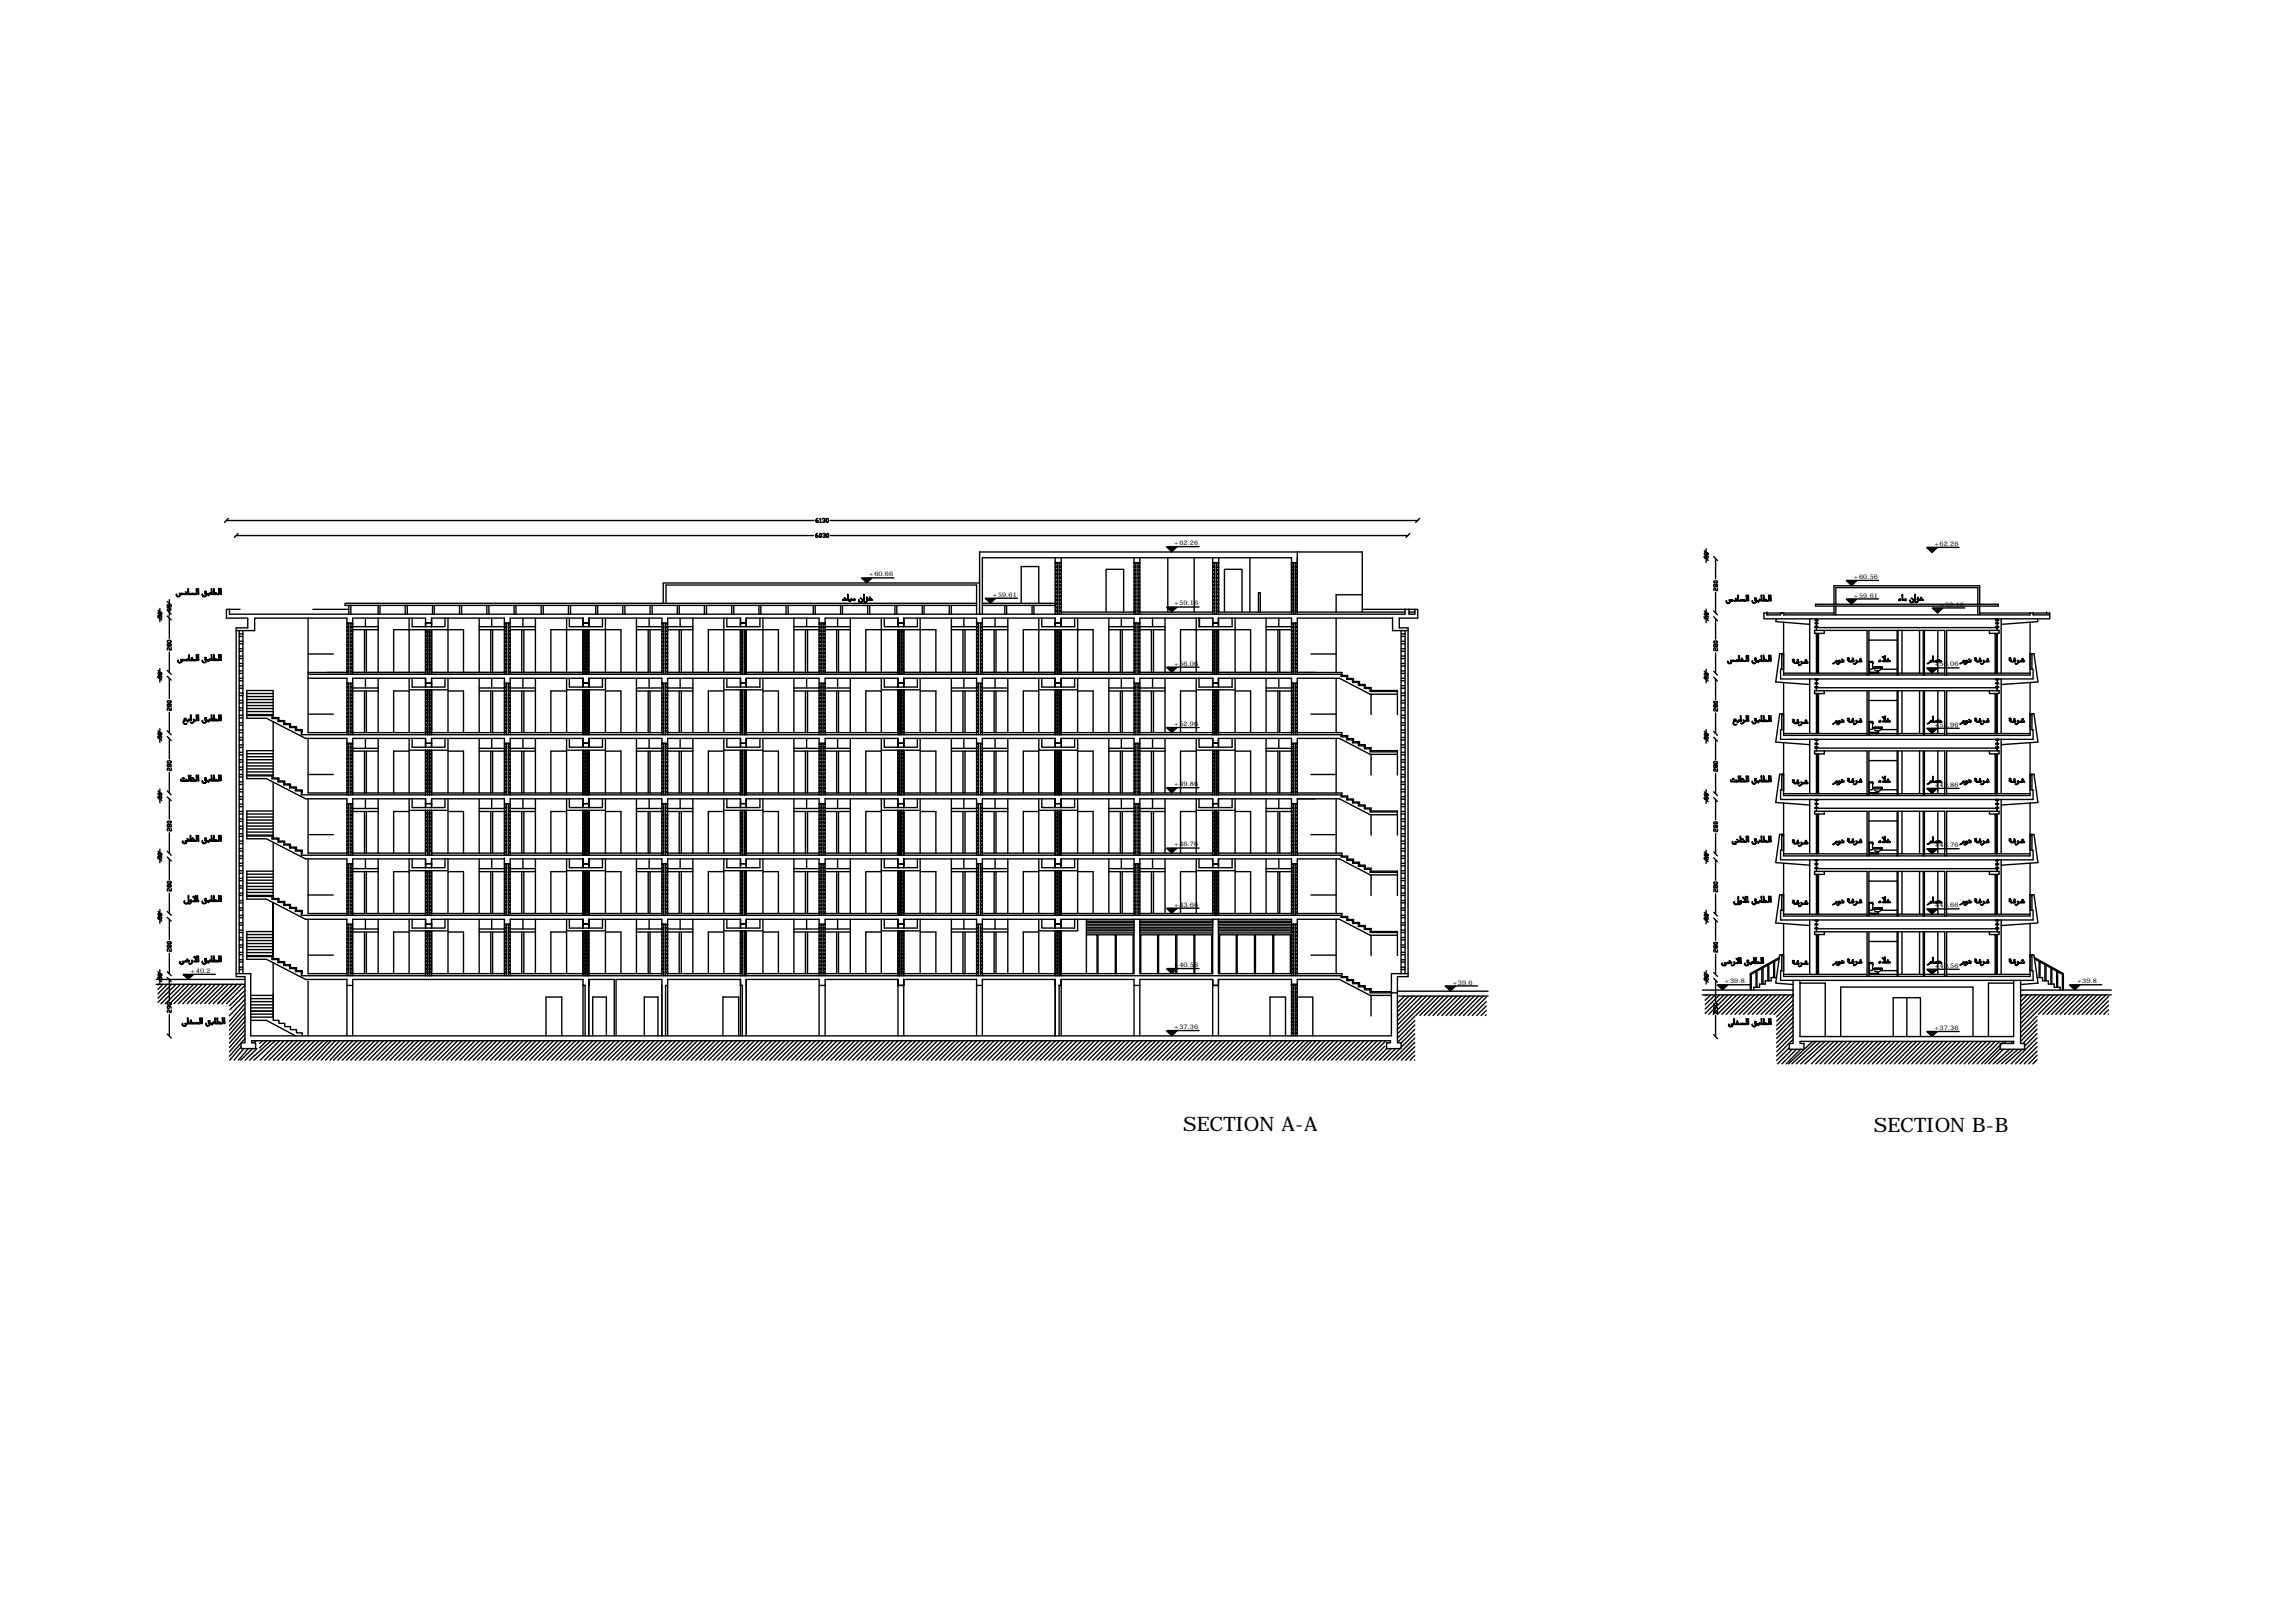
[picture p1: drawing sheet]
<svg xmlns="http://www.w3.org/2000/svg" width="420mm" height="297mm" viewBox="0 0 420 297" stroke-linecap="round" stroke-linejoin="round" font-family="sans-serif">
<defs><g id="words">
<g font-size="3.6">
<text x="216.6" y="206.9">SECTION A-A</text>
<text x="343.1" y="207.1">SECTION B-B</text>
</g>
<g font-size="1.2">
<text x="214.9" y="99.8">+62.26</text>
<text x="354.1" y="99.9">+62.26</text>
<text x="159.1" y="105.5">+60.66</text>
<text x="339.4" y="106">+60.56</text>
<text x="181.8" y="109.2">+59.61</text>
<text x="214.9" y="110.8">+59.16</text>
<text x="339.4" y="109.4">+59.61</text>
<text x="355.1" y="111">+59.16</text>
<text x="214.9" y="121.8">+56.06</text>
<text x="354.1" y="122">+56.06</text>
<text x="214.9" y="132.9">+52.96</text>
<text x="354.1" y="133">+52.96</text>
<text x="214.9" y="143.9">+49.86</text>
<text x="354.1" y="144">+49.86</text>
<text x="214.9" y="154.9">+46.76</text>
<text x="354.1" y="155">+46.76</text>
<text x="214.9" y="166">+43.66</text>
<text x="354.1" y="166.1">+43.66</text>
<text x="34.9" y="178">+40.2</text>
<text x="214.9" y="177">+40.56</text>
<text x="315.8" y="180">+39.8</text>
<text x="354.1" y="177.1">+40.56</text>
<text x="380.3" y="180">+39.8</text>
<text x="266" y="180.2">+39.6</text>
<text x="214.9" y="188.4">+37.36</text>
<text x="354.1" y="188.5">+37.36</text>
</g>
</g></defs>
<!-- layer: wall -->
<g fill="none" stroke="#000" stroke-width=".25">
<path d="M63.5 114v9.4M63.9 110.8v1.6M63.9 114v9.4M64.2 110.8v1.6M64.2 114v9.4M64.6 114h-1.1v-.9h-16.9v2.3h-3.4v-.5h2.2v-1.8h-3.9v-1.6h.5v.9h215.2v-.9h.8v.9h1v-.9h.6v1.6h-3.4v1.8h1.6v.5h-2.9v-2.3h-17.4v10.3M69.2 110.8v1.6M69.6 110.8v1.6M74.2 110.8v1.6M74.6 110.8v1.6M74.9 113.1v2.1h7.1v-2.1M75.5 113.1v1.6h6v-1.6"/>
<path d="M77.9 115.2v8.2M78.3 115.2v8.2M78.6 115.2v8.2M79.2 110.8v1.6M79.5 110.8v1.6M84.1 110.8v1.6M84.5 110.8v1.6M89.1 110.8v1.6M89.5 110.8v1.6M92.3 114v9.4M92.7 114v9.4M93.1 114v9.4"/>
<path d="M93.4 114h-1.1v-.9h-13.3v.9h-1.1v-.9h-13.3v10.3M94.1 110.8v1.6M94.5 110.8v1.6M99.1 110.8v1.6M99.5 110.8v1.6M103.7 113.1v2.1h7.1v-2.1M104.1 110.8v1.6M104.2 113.1v1.6h6.1v-1.6M104.5 110.8v1.6M106.7 113.1v.9v-.9M106.7 113.1h-13.3v10.3M106.7 115.2v8.2"/>
<path d="M107.1 115.2v8.2M107.5 115.2v8.2M107.8 113.1v.9v-.9M107.8 114h-1.1h1.1M107.8 113.1h13.4v10.3M107.8 115.2v8.2M109.1 110.8v1.6M109.4 110.8v1.6M114 110.8v1.6M114.4 110.8v1.6M119 110.8v1.6M119.4 110.8v1.6"/>
<path d="M121.2 114h1v-.9h13.4v.9M121.5 114v9.4M121.8 114v9.4M121.9 110.4v-3.3h56.9v5.3M122.2 114v9.4M124 110.8v1.6M124.3 110.8v1.6M129 110.8v1.6M129.3 110.8v1.6M132.5 113.1v2.1h7.2v-2.1M133.1 113.1v1.6h6v-1.6M134 110.8v1.6"/>
<path d="M134.3 110.8v1.6M135.6 115.2v8.2M135.9 115.2v8.2M136.3 115.2v8.2M136.6 114h-1h1M136.6 113.1v.9v-.9M136.6 113.1h13.4v10.3M139 110.8v1.6M139.3 110.8v1.6M143.9 110.8v1.6M144.3 110.8v1.6M148.9 110.8v1.6"/>
<path d="M149.2 110.8v1.6M150 114h1.1M150.3 114v9.4M150.7 114v9.4M153.9 110.8v1.6M154.2 110.8v1.6M158.8 110.8v1.6M159.2 110.8v1.6M161.3 113.1v2.1h7.2v-2.1M161.9 113.1v1.6h6.1v-1.6M163.8 110.8v1.6M164.2 110.8v1.6"/>
<path d="M164.4 113.1v.9v-.9M164.4 113.1h-13.3v10.3M164.4 115.2v8.2M164.7 115.2v8.2M165.1 115.2v8.2M165.5 113.1h13.3v.9h1v-.9h13.4v.9M165.5 114h-1.1h1.1M165.5 113.1v.9v-.9M165.5 115.2v8.2M168.8 110.8v1.6M169.2 110.8v1.6M173.8 110.8v1.6"/>
<path d="M174.2 110.8v1.6M178.8 110.4h-115.6v.4h115.6M178.8 114v9.4M179.1 114v9.4M179.3 106.7h-57.9v3.7M179.5 114v9.4M179.8 112.4v-10.3h56.6v10.3M179.8 114v9.4M179.8 110.8h13.4M179.8 110.4h13.4M184 110.8v1.6M184.3 110.8v1.6"/>
<path d="M188.9 110.8v1.6M189.3 110.8v1.6M190.2 113.1v2.1h7.1v-2.1M190.7 113.1v1.6h6v-1.6M193.2 102.1v10.3M193.2 115.2v8.2M193.6 103v9.4M193.6 115.2v8.2M193.9 103v9.4M193.9 115.2v8.2M194.3 114h-1.1h1.1M194.3 113.1v.9v-.9"/>
<path d="M194.3 102.1v.9h-1.1M194.3 113.1h13.3v10.3M194.3 103v9.4M207.6 102.1v10.3M207.6 114h1.1M207.6 103h1.1M208 103v9.4M208 114v9.4M208.3 103v9.4M208.3 114v9.4M208.7 102.1v10.3M219 113.1v2.1h7.1v-2.1"/>
<path d="M219.5 113.1v1.6h6.1v-1.6M219.6 113.1v1.6M222 113.1v.9v-.9M222 102.1v10.3M222 113.1h-13.3v10.3M222 115.2v8.2M222.4 103v9.4M222.4 115.2v8.2M222.7 103v9.4M222.7 115.2v8.2M223.1 114h-1.1h1.1M223.1 113.1v.9v-.9"/>
<path d="M223.1 113.1h13.3v10.3M223.1 115.2v8.2M223.1 102.1v.9h-1.1M223.1 103v9.4M236.4 114h1.1M236.8 103v9.4M236.8 114v9.4M237.1 103v9.4M237.1 114v9.4M237.5 102.1v.9h-1.1M237.5 101v11.4M249.4 112v-11h-70.1v11.4"/>
<path d="M259 112h.1M323.5 112.2h.1M323.5 112.2h-.6v1.1h52.4v-1.1h-.6M323.5 112.2v.3h2.5v-.3h.5v.3h45.2v-.3h.5v.3h3.1M332.4 110.6h33.4v.3h-33.4zM334 115.4v.5h-1.8v-.5h9.6v8.1M335.8 110.6v-3.4h26.6v3.4M335.8 110.9v1.6M336.1 110.6v-3.1h26v3.1M336.1 110.9v1.6M362.1 110.9v1.6M362.4 110.9v1.6"/>
<path d="M364.2 115.4v.5h1.8v-.5h-9.6v8.1M365.6 115.4v-.5v.5M365.6 114.9h-33.1v.5M374.7 112.2h.1M45.2 130.8v.7h3.6l7.1 3.6h7.6v.9h1.1M45.2 131h4.6v.5h1.1v.6h1.1v.5h1v.6h1.1v.5h1.1v.8h190.3v.3h1.1v.6h1v.5h1.1v.6h1.1v.5h1v.6h5M56.4 123.1v1h7.1v.9h1.1M56.4 123.4h189.1v.4h1.1v.5h1v.6h1.1v.5h1.1v.6h1v.5h5M63.5 125v9.5M63.5 136v9.5M63.9 125v9.5M63.9 136v9.5"/>
<path d="M64.2 125v9.5M64.2 136v9.5M74.9 135.1v2.2h7.1v-2.2M74.9 124.1v2.2h7.1v-2.2M75.5 124.1v1.6h6v-1.6M75.5 135.1v1.7h6v-1.7M77.9 135.1v.9h1.1v-.9M77.9 124.1v.9h1.1v-.9M77.9 135.1v.9h1.1M77.9 124.1h-13.3v10.4M77.9 135.1h-13.3v10.4M77.9 126.3v8.2"/>
<path d="M78.3 126.3v8.2M78.6 126.3v8.2M79 123.4v-8.2v8.2M79 134.5v-8.2v8.2M79 135.1h13.3v.9h1.1v9.5M79 124.1h13.3v.9h1.1v9.5M79 135.1v1.7M92.3 125v9.5M92.3 136v9.5M92.7 125v9.5M92.7 136v9.5M93.1 125v9.5"/>
<path d="M93.1 136v9.5M103.7 135.1v2.2h7.1v-2.2M103.7 124.1v2.2h7.1v-2.2M104.2 135.1v1.7h6.1v-1.7M104.2 124.1v1.6h6.1v-1.6M106.7 124.1v.9v-.9M106.7 135.1v.9v-.9M106.7 124.1h-13.3v.9M106.7 135.1h-13.3v.9M106.7 126.3v8.2M106.7 137.3v8.2M107.1 134.5v-8.2v8.2"/>
<path d="M107.1 137.3v8.2M107.5 126.3v8.2M107.5 137.3v8.2M107.8 135.1h13.4v.9h1v-.9h13.4v.9h1v-.9v1.7M107.8 124.1h13.4v.9h1v-.9h13.4M107.8 124.1v.9v-.9M107.8 134.5v-8.2v8.2M107.8 125h-1.1h1.1M107.8 135.1v.9v-.9M107.8 136h-1.1h1.1M121.2 125v9.5M121.2 136v9.5"/>
<path d="M121.5 125v9.5M121.5 136v9.5M121.8 125v9.5M121.8 136v9.5M122.2 125v9.5M122.2 136v9.5M132.5 135.1v2.2h7.2v-2.2M132.5 124.1v2.2h7.2v-2.2M133.1 135.1v1.7h6v-1.7M133.1 124.1v1.6h6v-1.6M135.6 124.1v.9v-.9M135.6 125h1"/>
<path d="M135.6 126.3v8.2M135.9 126.3v8.2M136.3 126.3v8.2M136.6 124.1h13.4v.9h1.1v-.9h13.3M136.6 135.1h13.4v.9h1.1v-.9h13.3M136.6 124.1v.9v-.9M136.6 123.4v-8.2v8.2M136.6 134.5v-8.2v8.2M150 125v9.5M150 136v9.5M150.3 125v9.5M150.3 136v9.5"/>
<path d="M150.7 125v9.5M150.7 136v9.5M151.1 125v9.5M151.1 136v9.5M161.3 135.1v2.2h7.2v-2.2M161.3 124.1v2.2h7.2v-2.2M161.9 135.1v1.7h6.1v-1.7M161.9 124.1v1.6h6.1v-1.6M164.4 124.1v.9v-.9M164.4 135.1v.9v-.9M164.4 126.3v8.2M164.4 137.3v8.2"/>
<path d="M164.7 134.5v-8.2v8.2M164.7 137.3v8.2M165.1 126.3v8.2M165.1 137.3v8.2M165.5 135.1h13.3v.9h1M165.5 125h-1.1h1.1M165.5 124.1v.9v-.9M165.5 136h-1.1h1.1M165.5 135.1v.9v-.9M165.5 134.5v-8.2v8.2M165.5 124.1h13.3v10.4M178.8 136v9.5"/>
<path d="M178.8 125h1M179.1 125v9.5M179.1 136v9.5M179.5 125v9.5M179.5 136v9.5M190.2 135.1v2.2h7.1v-2.2M190.2 124.1v2.2h7.1v-2.2M190.7 135.1v1.7h6v-1.7M190.7 124.1v1.6h6v-1.6M193.2 124.1v.9v-.9M193.2 124.1h-13.4v10.4M193.2 136v-.9h-13.4v10.4"/>
<path d="M193.2 126.3v8.2M193.6 126.3v8.2M193.9 126.3v8.2M194.3 135.1h13.3v.9h1.1M194.3 136h-1.1h1.1M194.3 136v-.9v1.7M194.3 124.1h13.3v.9h1.1M194.3 125h-1.1h1.1M194.3 124.1v.9v-.9M194.3 134.5v-8.2v8.2M194.3 123.4v-8.2v8.2M207.6 125v9.5"/>
<path d="M207.6 136v9.5M208 125v9.5M208 136v9.5M208.3 125v9.5M208.3 136v9.5M219 124.1v2.2h7.1v-2.2M219 135.1v2.2h7.1v-2.2M219.5 124.1v1.6h6.1v-1.6M219.5 135.1v1.7h6.1v-1.7M222 135.1v.9v-.9M222 124.1v.9v-.9M222 124.1h-13.3v10.4"/>
<path d="M222 135.1h-13.3v10.4M222 126.3v8.2M222 137.3v8.2M222.4 134.5v-8.2v8.2M222.4 137.3v8.2M222.7 126.3v8.2M222.7 137.3v8.2M223.1 135.1h13.3v.9h1.1v-.9h7.7l5.6 3h5v-.7M223.1 135.1v.9v-.9M223.1 136h-1.1h1.1M223.1 124.1h13.3v.9h1.1v-.9h7.7l5.6 3h5v-.7M223.1 124.1v.9v-.9"/>
<path d="M223.1 125h-1.1h1.1M223.1 134.5v-8.2v8.2M236.4 125v9.5M236.4 136v9.5M236.8 125v9.5M236.8 136v9.5M237.1 125v9.5M237.1 136v9.5M237.5 125v9.5M237.5 136v9.5M326 122.5h.5v1h45.2v-1h.5v1.8h-46.2zM326 133.5h.5v1.1h45.2v-1.1h.5v1.8h-46.2z"/>
<path d="M334 126.4v.5h-1.8v-.5h9.6v8.2M334 137.4v.6h-1.8v-.6h9.6v8.2M342.2 123.5v-8.1h5.1v8.1M342.2 134.6v-8.2h5.1v8.2M347.5 123.5v-8.1h4.6v8.1M347.5 134.6v-8.2h4.6v8.2M352.3 123.5v-8.1h3.7v8.1M352.3 134.6v-8.2h3.7v8.2M364.2 126.4v.5h1.8v-.5h-9.6v8.2M364.2 137.4v.6h1.8v-.6h-9.6v8.2M365.6 126.4v-.5v.5M365.6 137.4v-.5v.5"/>
<path d="M365.6 125.9h-33.1v.5M365.6 136.9h-33.1v.5M45.2 141.8v.7h3.6l7.1 3.7h7.6v.9h1.1M45.2 152.8v.7h3.6l7.1 3.7h7.6v.9h1.1M45.2 153h4.6v.6h1.1v.5h1.1v.6h1v.5h1.1v.6h1.1v.7h190.3v.4h1.1v.6h1v.5h1.1v.6h1.1v.5h1v.6h5M45.2 142h4.6v.6h1.1v.5h1.1v.6h1v.5h1.1v.6h1.1v.7h190.3v.4h1.1v.5h1v.6h1.1v.5h1.1v.6h1v.5h5M63.5 147.1v9.4M63.5 158.1v9.4M63.9 147.1v9.4M63.9 158.1v9.4M64.2 147.1v9.4M64.2 158.1v9.4"/>
<path d="M74.9 157.2v2.2h7.1v-2.2M74.9 146.2v2.1h7.1v-2.1M75.5 157.2v1.6h6v-1.6M75.5 146.2v1.6h6v-1.6M77.9 145.5v-8.2v8.2M77.9 157.2v.9h1.1v-.9M77.9 146.2v.9h1.1v-.9M77.9 146.2h-13.3v10.3M77.9 157.2h-13.3v10.3M77.9 148.3v8.2M77.9 159.4v8.1M78.3 145.5v-8.2v8.2"/>
<path d="M78.3 148.3v8.2M78.3 159.4v8.1M78.6 145.5v-8.2v8.2M78.6 148.3v8.2M78.6 159.4v8.1M79 156.5v-8.2v8.2M79 145.5v-8.2v8.2M79 146.2h13.3v.9h1.1v-.9h13.3v.9M79 157.2h13.3M92.3 157v1.1h1.1M92.3 147.1v9.4M92.3 158.1v9.4"/>
<path d="M92.7 147.1v9.4M92.7 158.1v9.4M93.1 147.1v9.4M93.1 158.1v9.4M93.4 147.1v9.4M103.7 157.2v2.2h7.1v-2.2M103.7 146.2v2.1h7.1v-2.1M104.2 157.2v1.6h6.1v-1.6M104.2 146.2v1.6h6.1v-1.6M106.7 157.2v.9v-.9M106.7 157.2h-13.3v10.3M106.7 148.3v8.2"/>
<path d="M106.7 159.4v8.1M107.1 156.5v-8.2v8.2M107.5 148.3v8.2M107.5 159.4v8.1M107.8 157.2h13.4v.9h1v-.9h13.4M107.8 145.5v-8.2v8.2M107.8 156.5v-8.2v8.2M107.8 147.1h-1.1h1.1M107.8 146.2v.9v-.9M107.8 157.2v.9v-.9M107.8 158.1h-1.1h1.1M107.8 146.2h13.4v10.3"/>
<path d="M121.2 158.1v9.4M121.2 147.1h1M121.5 147.1v9.4M121.5 158.1v9.4M121.8 147.1v9.4M121.8 158.1v9.4M122.2 158.1v9.4M132.5 157.2v2.2h7.2v-2.2M132.5 146.2v2.1h7.2v-2.1M133.1 157.2v1.6h6v-1.6M133.1 146.2v1.6h6v-1.6M135.6 146.2v.9v-.9"/>
<path d="M135.6 145.5v-8.2v8.2M135.6 157.2v.9v-.9M135.6 146.2h-13.4v10.3M135.6 148.3v8.2M135.6 159.4v8.1M135.6 158.1h1M135.6 147.1h1M135.9 145.5v-8.2v8.2M135.9 148.3v8.2M135.9 159.4v8.1M136.3 145.5v-8.2v8.2M136.3 148.3v8.2"/>
<path d="M136.3 159.4v8.1M136.6 146.2h13.4v.9h1.1M136.6 157.2h13.4v.9h1.1v-.9h13.3M136.6 146.2v.9v-.9M136.6 145.5v-8.2v8.2M136.6 157.2v.9v-.9M136.6 156.5v-8.2v8.2M150 147.1v9.4M150 158.1v9.4M150.3 147.1v9.4M150.3 158.1v9.4M150.7 147.1v9.4"/>
<path d="M150.7 158.1v9.4M151.1 158.1v9.4M161.3 157.2v2.2h7.2v-2.2M161.3 146.2v2.1h7.2v-2.1M161.9 157.2v1.6h6.1v-1.6M161.9 146.2v1.6h6.1v-1.6M164.4 146.2v.9h1.1h-1.1zM164.4 157.2v.9v-.9M164.4 146.2h-13.3v10.3M164.4 148.3v8.2M164.4 159.4v8.1M164.7 156.5v-8.2v8.2"/>
<path d="M165.1 148.3v8.2M165.1 159.4v8.1M165.5 146.2h13.3v.9h1M165.5 157.2h13.3v.9h1M165.5 146.2v.9v-.9M165.5 145.5v-8.2v8.2M165.5 158.1h-1.1h1.1M165.5 157.2v.9v-.9M165.5 156.5v-8.2v8.2M178.8 147.1v9.4M178.8 158.1v9.4M179.1 147.1v9.4"/>
<path d="M179.1 158.1v9.4M179.5 147.1v9.4M179.5 158.1v9.4M190.2 146.2v2.1h7.1v-2.1M190.2 157.2v2.2h7.1v-2.2M190.7 157.2v1.6h6v-1.6M190.7 146.2v1.6h6v-1.6M193.2 157.2v.9v-.9M193.2 146.2v.9v-.9M193.2 145.5v-8.2v8.2M193.2 146.2h-13.4v10.3M193.2 157.2h-13.4v10.3"/>
<path d="M193.2 148.3v8.2M193.2 159.4v8.1M193.6 145.5v-8.2v8.2M193.6 148.3v8.2M193.6 159.4v8.1M193.9 145.5v-8.2v8.2M193.9 148.3v8.2M193.9 159.4v8.1M194.3 157.2h13.3v.9h1.1M194.3 158.1h-1.1h1.1M194.3 157.2v.9v-.9M194.3 146.2h13.3v.9h1.1v-.9h13.3v.9"/>
<path d="M194.3 147.1h-1.1h1.1M194.3 146.2v.9v-.9M194.3 156.5v-8.2v8.2M194.3 145.5v-8.2v8.2M207.6 147.1v9.4M207.6 158.1v9.4M208 147.1v9.4M208 158.1v9.4M208.3 147.1v9.4M208.3 158.1v9.4M208.7 147.1v9.4M219 146.2v2.1h7.1v-2.1"/>
<path d="M219 157.2v2.2h7.1v-2.2M219.5 146.2v1.6h6.1v-1.6M219.5 157.2v1.6h6.1v-1.6M222 157.2v.9v-.9M222 157.2h-13.3v10.3M222 148.3v8.2M222 159.4v8.1M222.4 156.5v-8.2v8.2M222.7 148.3v8.2M222.7 159.4v8.1M223.1 157.2h13.3v.9h1.1v-.9h7.7l5.6 2.9h5v-.7M223.1 157.2v.9v-.9"/>
<path d="M223.1 158.1h-1.1h1.1M223.1 146.2h13.3v.9h1.1v-.9h7.7l5.6 2.9h5v-.7M223.1 147.1h-1.1h1.1M223.1 146.2v.9v-.9M223.1 156.5v-8.2v8.2M223.1 145.5v-8.2v8.2M236.4 147.1v9.4M236.4 158.1v9.4M236.8 147.1v9.4M236.8 158.1v9.4M237.1 147.1v9.4M237.1 158.1v9.4"/>
<path d="M237.5 147.1v9.4M237.5 158.1v9.4M326 144.5h.5v1.1h45.2v-1.1h.5v1.8h-46.2zM326 155.6h.5v1h45.2v-1h.5v1.8h-46.2zM334 148.5v.5h-1.8v-.5h9.6v8.1M334 159.5v.5h-1.8v-.5h9.6v8.2M342.2 145.6v-8.2h5.1v8.2M342.2 156.6v-8.1h5.1v8.1M347.5 145.6v-8.2h4.6v8.2M347.5 156.6v-8.1h4.6v8.1M352.3 145.6v-8.2h3.7v8.2M352.3 156.6v-8.1h3.7v8.1"/>
<path d="M364.2 148.5v.5h1.8v-.5h-9.6v8.1M364.2 159.5v.5h1.8v-.5h-9.6v8.2M365.6 148.5v-.6v.6M365.6 159v.5v-.5M365.6 147.9h-33.1v.6M365.6 159h-33.1v.5M28.6 179.3h16.2M43.2 178.2h2.7v11.4h208.8v-11.4h3.1v.5h-2v12.2h.7v1h-2.7v-1h.8v-.4h-208.5v.4h.7v1h-2.7v-1h.7v-12.2h-1.6zM45.2 164.1h4.6v.5h1.1v.6h1.1v.5h1v.6h1.1v.5h1.1v.7h190.3v.4h1.1v.6h1v.5h1.1v.6h1.1v.5h1v.6h5v.5h-5l-5.6-3h-7.7v.9h-1.1v-.9h-42.1M45.2 174.9v.7h3.6l7.1 3.7h7.6v1.1h1.1v-1.1h42.1v1.1h.4h-.4M45.2 163.9v.7h3.6l7.1 3.6h7.6v10.4M45.2 175.1h4.6v.5h1.1v.6h1.1v.5h1v.6h1.1v.5h1.1v.8h190.3v.3h1.1v.6h1v.5h1.1v.6h1.1v.6h1v.5h5"/>
<path d="M63.5 169.1h1.1M63.9 169.1v9.5M64.2 169.1v9.5M74.9 168.2v2.2h7.1v-2.2M75.5 168.2v1.7h6v-1.7M77.9 168.2v.9h1.1M77.9 168.2h-13.3v10.4M77.9 170.4v8.2M78.3 170.4v8.2M78.6 170.4v8.2M79 178.6v-8.2v8.2M79 167.5v-8.1v8.1"/>
<path d="M79 169.1v-.9h13.3v.9h1.1M92.3 169.1v9.5M92.7 169.1v9.5M93.1 169.1v9.5M103.7 168.2v2.2h7.1v-2.2M104.2 168.2v1.7h6.1v-1.7M106.7 168.2v.9v-.9M106.7 168.2h-13.3v10.4M106.7 170.4v8.2M107.1 167.5v-8.1v8.1M107.1 170.4v8.2M107.5 170.4v8.2"/>
<path d="M107.8 179.3v1.1v-1.1M107.8 168.2h13.4v.9h1v-.9h13.4M107.8 167.5v-8.1v8.1M107.8 168.2v.9v-.9M107.8 169.1h-1.1h1.1M107.8 179.3h4.7v10.3M107.8 170.4v8.2M121.2 169.1v9.5M121.5 169.1v9.5M121.8 169.1v9.5M122.2 169.1v9.5M132.5 168.2v2.2h7.2v-2.2"/>
<path d="M133.1 168.2v1.7h6v-1.7M135.6 168.2v.9v-.9M135.6 179.3v1.1v-1.1M135.6 179.3h-13.4v1.1h-.4v9.2M135.6 170.4v8.2M135.9 170.4v8.2M136.3 170.4v8.2M136.6 168.2h13.4v.9h1.1v-.9h13.3M136.6 179.3h13.4v1.1h1.1v-1.1h13.3M136.6 168.2v.9v-.9M136.6 179.3v1.1v-1.1M136.6 178.6v-8.2v8.2"/>
<path d="M136.6 169.1h-1h1M136.6 167.5v-8.1v8.1M150 169.1v9.5M150.3 169.1v9.5M150.7 169.1v9.5M151.1 169.1v9.5M161.3 168.2v2.2h7.2v-2.2M161.9 168.2v1.7h6.1v-1.7M164.4 168.2v.9v-.9M164.4 179.3v1.1v-1.1M164.4 170.4v8.2M164.7 167.5v-8.1v8.1"/>
<path d="M164.7 170.4v8.2M165.1 170.4v8.2M165.5 168.2h13.3v.9h1M165.5 179.3h13.3v1.1h1v-1.1h13.4M165.5 169.1h-1.1h1.1M165.5 168.2v.9v-.9M165.5 179.3v1.1v-1.1M165.5 167.5v-8.1v8.1M165.5 170.4v8.2M178.8 169.1v9.5M179.1 169.1v9.5M179.5 169.1v9.5"/>
<path d="M190.2 168.2v2.2h7.1v-2.2M190.7 168.2v1.7h6v-1.7M193.2 179.3v1.1v-1.1M193.2 168.2v.9v-.9M193.2 168.2h-13.4v10.4M193.2 170.4v8.2M193.6 170.4v8.2M193.9 170.4v8.2M194.3 179.3h13.3v1.1h1.1v-1.1h13.3M194.3 179.3v1.1v-1.1M194.3 169.1h-1.1h1.1M194.3 168.2v.9v-.9"/>
<path d="M194.3 178.6v-8.2v8.2M194.3 167.5v-8.1v8.1M222 179.3v1.1v-1.1M222 168.2v.9M222.4 167.5v-8.1v8.1M223.1 179.3h13.3v1.1h1.1v-1.1h7.7l5.6 2.9h3.9M223.1 179.3v1.1v-1.1M223.1 167.5v-8.1v8.1M223.1 168.2v.9M236.4 169.1v9.5M236.8 169.1v9.5M237.1 169.1v9.5"/>
<path d="M237.5 169.1v9.5M326 166.6h.5v1.1h45.2v-1.1h.5v1.8h-46.2zM326 177.6h.5v1.1h45.2v-1.1h.5v1.8h-46.2zM328.3 179.4v11.6h-.7v1h2.7v-1h-.8v-.4h39.2v.4h-2.5v1h4.4v-1h-.7v-11.6M329.5 179.4v10.3h39.2v-10.3M334 170.5v.5h-1.8v-.5h9.6v8.2M342.2 167.7v-8.2h5.1v8.2M342.2 178.7v-8.2h5.1v8.2M347.5 167.7v-8.2h4.6v8.2M347.5 178.7v-8.2h4.6v8.2M352.3 167.7v-8.2h3.7v8.2M352.3 178.7v-8.2h3.7v8.2"/>
<path d="M364.2 170.5v.5h1.8v-.5h-9.6v8.2M365.6 170v.5v-.5h-33.1v.5M28.6 180.1h16.2M45.9 186.2h4.1v.5h1.1v.6h1v.6h1.1v.5h1.1v.6h1v.6M45.9 186.7h2.9l5.3 2.9M107.1 180.4v9.2M107.8 180.4v9.2M112.8 189.6v-10.3h8.4v10.3M135.6 180.4h.3v9.2M136.6 180.4v9.2M165.5 180.4h-1.1h1.1M193.2 180.4v9.2"/>
<path d="M193.9 180.4v9.2M194.3 180.4h-.4h.4M223.1 180.4h-1.1h1.1M236.4 189.6v-9.5h1.1v9.5M236.8 180.1v9.5M237.1 180.1v9.5M255.8 182.3h16.6M255.8 181.4h16.6M311.7 182.1h16.6M311.7 181.2h16.6M369.9 182.1h16.6M369.9 181.2h16.6"/>
</g>
<!-- layer: PROJECTION -->
<g fill="none" stroke="#000" stroke-width=".25">
<path d="M43.2 115.4v62.8M43.8 115.4v62.8M44.5 115.4v62.8M56.4 119.7h4.6M56.4 113.1v10M77.9 114.7v-.7v.7M79 114.7v-.7v.7M106.7 114.7v-.7v.7M107.8 114.7v-.7v.7M135.6 114.7v-.7v.7M136.6 114.7v-.7v.7M164.4 114.7v-.7v.7"/>
<path d="M165.5 114.7v-.7v.7M193.2 114.7v-.7v.7M194.3 114.7v-.7v.7M222 114.7v-.7v.7M223.1 114.7v-.7v.7M240 119.7h4.6M244.6 113.1v10M249.4 108.9h-4.8v3.1M256.5 115.4v62.8M257.2 115.4v62.8M257.8 115.4v62.8M325.2 113.3l-.1 .5 6.2 .5"/>
<path d="M326.5 119.6h-.7l-.7 5.2 6.2 .5M326.5 113.9v8.6M331.3 113.3v9.9M332.3 114h.5v.1h-.5zM332.3 113.4h.5v.2h-.5zM332.5 114.9h-.2v-.2h.5v.2M332.5 113.3v.1M332.5 113.6v.4M332.5 114.1v.6M348.2 115.4v7.8M351.4 115.4v7.8M354.8 115.4v7.8"/>
<path d="M365.4 114.9v-.2h.5v.2h-.3M365.4 113.4h.5v.2h-.5zM365.4 114h.5v.1h-.5zM365.6 113.3v.1M365.6 113.6v.4M365.6 114.1v.6M366.4 113.3v9.9M371.7 119.6h.7l.7 5.2-6.7 .5M371.7 113.9v8.6M373 113.3l.1 .5-6.7 .5M50 126.4v4.4M50 132.1v9.7"/>
<path d="M56.4 130.7h4.6M56.4 124.1v10M56.4 135.1v10M77.9 125.7v-.7v.7M77.9 136v.8M79 125.7v-.7v.7M79 136v.8M106.7 125.7v-.7v.7M106.7 136.8v-.8v.8M107.8 125.7v-.7v.7M107.8 136.8v-.8v.8M135.6 125.7v-.7v.7"/>
<path d="M135.6 136v.8M136.6 125.7v-.7v.7M136.6 136v.8M164.4 136.8v-.8v.8M164.4 125.7v-.7v.7M165.5 136.8v-.8v.8M165.5 125.7v-.7v.7M193.2 125.7v-.7v.7M193.2 136v.8M194.3 125.7v-.7v.7M194.3 136v.8M222 136.8v-.8v.8"/>
<path d="M222 125.7v-.7v.7M223.1 136.8v-.8v.8M223.1 125.7v-.7v.7M240 130.7h4.6M244.6 124.1v10M244.6 135.1v10M326.5 124.9v8.6M326.5 135.9v8.6M326.5 130.7h-.7l-.7 5.1 6.2 .5M331.3 124.3v10M331.3 135.3v10M332.3 125h.5v.2h-.5z"/>
<path d="M332.3 124.3h.5v.1h-.5zM332.3 136h.5v.2h-.5zM332.3 135.3h.5v.2h-.5zM332.5 125.9h-.2v-.2h.5v.2M332.5 136.9h-.2v-.2h.5v.2M332.5 124.4v.6M332.5 125.2v.5M332.5 135.5v.5M332.5 136.2v.5M348.2 126.4v7.9M348.2 137.4v7.9M351.4 126.4v7.9"/>
<path d="M351.4 137.4v7.9M354.8 126.4v7.9M354.8 137.4v7.9M365.4 125.9v-.2h.5v.2h-.3M365.4 124.3h.5v.1h-.5zM365.4 125h.5v.2h-.5zM365.4 136.9v-.2h.5v.2h-.3M365.4 135.3h.5v.2h-.5zM365.4 136h.5v.2h-.5zM365.6 124.4v.6M365.6 125.2v.5M365.6 135.5v.5"/>
<path d="M365.6 136.2v.5M366.4 124.3v10M366.4 135.3v10M371.7 124.9v8.6M371.7 135.9v8.6M371.7 130.7h.7l.7 5.1-6.7 .5M50 143.1v9.7M50 154.1v9.8M56.4 141.7h4.6M56.4 152.8h4.6M56.4 146.2v9.9M56.4 157.2v10"/>
<path d="M77.9 158.8v-.7v.7M77.9 147.8v-.7v.7M79 158.8v-.7v.7M79 147.8v-.7v.7M106.7 147.8v-.7v.7M106.7 158.8v-.7v.7M107.8 147.8v-.7v.7M107.8 158.8v-.7v.7M135.6 147.8v-.7v.7M135.6 158.8v-.7v.7M136.6 147.8v-.7v.7M136.6 158.8v-.7v.7"/>
<path d="M164.4 147.8v-.7v.7M164.4 158.8v-.7v.7M165.5 147.8v-.7v.7M165.5 158.8v-.7v.7M193.2 158.8v-.7v.7M193.2 147.8v-.7v.7M194.3 158.8v-.7v.7M194.3 147.8v-.7v.7M222 158.8v-.7v.7M222 147.8v-.7v.7M223.1 158.8v-.7v.7M223.1 147.8v-.7v.7"/>
<path d="M240 141.7h4.6M240 152.8h4.6M244.6 146.2v9.9M244.6 157.2v10M326.5 152.7h-.7l-.7 5.2 6.2 .4M326.5 147v8.6M326.5 158v8.6M326.5 141.7h-.7l-.7 5.2 6.2 .4M331.3 146.3v10M331.3 157.4v9.9M332.3 147h.5v.2h-.5zM332.3 146.3h.5v.2h-.5z"/>
<path d="M332.3 157.4h.5v.1h-.5zM332.3 158h.5v.3h-.5zM332.5 147.8h.3v.1M332.5 147.8h-.2v.1h.2M332.5 158.8h-.2v.2h.2M332.5 158.8h.3v.2M332.5 146.5v.5M332.5 147.2v.6M332.5 157.5v.5M332.5 158.3v.5M348.2 148.5v7.8M348.2 159.5v7.8"/>
<path d="M351.4 148.5v7.8M351.4 159.5v7.8M354.8 148.5v7.8M354.8 159.5v7.8M365.4 146.3h.5v.2h-.5zM365.4 147h.5v.2h-.5zM365.4 158h.5v.3h-.5zM365.4 157.4h.5v.1h-.5zM365.6 147.8h.3v.1h-.3M365.6 147.8h-.2v.1M365.6 158.8h-.2v.2M365.6 158.8h.3v.2h-.3"/>
<path d="M365.6 146.5v.5M365.6 147.2v.6M365.6 157.5v.5M365.6 158.3v.5M366.4 146.3v10M366.4 157.4v9.9M371.7 152.7h.7l.7 5.2-6.7 .4M371.7 147v8.6M371.7 158v8.6M371.7 141.7h.7l.7 5.2-6.7 .4M50 174.7v-9.5v9.5M50 174.7v.2"/>
<path d="M50 176.2v10M56.4 163.8h4.6M56.4 168.2v10M56.4 179.5v10.1M56.4 174.8h4.6M77.9 169.9v-.8v.8M79 169.9v-.8v.8M106.7 169.9v-.8v.8M107.8 169.9v-.8v.8M135.6 169.9v-.8v.8M136.6 169.9v-.8v.8M164.4 169.9v-.8v.8"/>
<path d="M165.5 169.9v-.8v.8M193.2 169.9v-.8v.8M194.3 169.9v-.8v.8M207.6 168.2v10M208.7 168.2v10M222 168.2v10M223.1 168.2v10M240 163.8h4.6M240 174.8h4.6M244.6 168.2v10M326.5 174.8h-.7l-.7 5.1 3.2 .3M326.5 169v8.6"/>
<path d="M326.5 163.8h-.7l-.7 5.1 6.2 .5M329.5 179.9h4.7v9.8M331.3 168.4v9.9M332.3 168.4h.5v.1h-.5zM332.3 169.1h.5v.2h-.5zM332.5 169.8h.3v.2M332.5 169.8h-.2v.2h.2M332.5 168.5v.6M332.5 169.3v.5M348.2 170.5v7.8M351.4 170.5v7.8M354.8 170.5v7.8"/>
<path d="M365.4 168.4h.5v.1h-.5zM365.4 169.1h.5v.2h-.5zM365.6 169.8h.3v.2h-.3M365.6 169.8h-.2v.2M365.6 168.5v.6M365.6 169.3v.5M366.4 168.4v9.9M368.7 179.9h-4.7v9.8M371.7 163.8h.7l.7 5.1-6.7 .5M371.7 174.8h.7l.7 5.1-3.2 .3M371.7 169v8.6M63.5 180.4v9.2"/>
<path d="M64.6 180.4v9.2M106.7 180.4v9.2M122.2 180.4v9.2M135.6 180.4v9.2M150 180.4v9.2M151.1 180.4v9.2M164.4 180.4v9.2M165.5 180.4v9.2M178.8 180.4v9.2M179.8 180.4v9.2M194.3 180.4v9.2M207.6 180.4v9.2"/>
<path d="M208.7 180.4v9.2M222 180.4v9.2M223.1 180.4v9.2M337 189.7v-9h24.2v9"/>
</g>
<!-- layer: HATCH -->
<g fill="none" stroke="#000" stroke-width=".25">
<path d="M41.5 95.3h107.5M43.2 98h105.7M149.7 97.6l-.4 .3v.3l.2 .2 .3-.2-.1-.2h-.4M149.7 94.9l-.3 .2v.4l.3 .1v-.3h-.3M150.1 95l.1-.1v.7M150.1 95.6h.2M150.1 97.6l.3 .2v.4l-.1 .2-.3-.2zM150.6 95l.3-.1 .2 .2-.3 .2M150.6 97.8l.1-.2 .4 .2-.3 .2M150.9 95.3h.2l-.2 .3-.3-.1M151 98l.1 .1-.1 .3-.4-.2M151.3 95l.1-.1 .3 .1v.5l-.2 .1-.2-.1z"/>
<path d="M151.4 97.6l.3 .2v.4l-.1 .2-.2-.2zM152 95.3h107.6M152 98h105.8M42 111.5h2M43.8 118.7h.7M43.8 117.4h.7M43.8 116h.7M43.8 119.2h.7M43.8 117.8h.7M43.8 116.5h.7M57.3 111.5h6.6M63.5 119.6h.4"/>
<path d="M63.5 118.9h.4M63.5 118.3h.4M63.5 117.6h.4M63.5 116.9h.4M63.5 116.2h.4M63.5 115.5h.4M63.5 114.9h.4M63.5 114.2h.4M63.5 119.4h.4M63.5 118.7h.4M63.5 118h.4M63.5 117.4h.4"/>
<path d="M63.5 116.7h.4M63.5 116h.4M63.5 115.3h.4M63.5 114.7h.4M64.2 119.6h.4M64.2 118.9h.4M64.2 118.3h.4M64.2 117.6h.4M64.2 116.9h.4M64.2 116.2h.4M64.2 115.5h.4M64.2 114.9h.4"/>
<path d="M64.2 114.2h.4M64.2 119.4h.4M64.2 118.7h.4M64.2 118h.4M64.2 117.4h.4M64.2 116.7h.4M64.2 116h.4M64.2 115.3h.4M64.2 114.7h.4M77.9 119.6h.4M77.9 118.9h.4M77.9 118.3h.4"/>
<path d="M77.9 117.6h.4M77.9 116.9h.4M77.9 116.2h.4M77.9 115.5h.4M77.9 119.9h.4M77.9 119.2h.4M77.9 118.5h.4M77.9 117.8h.4M77.9 117.2h.4M77.9 116.5h.4M77.9 115.8h.4M78.6 119.6h.4"/>
<path d="M78.6 118.9h.4M78.6 118.3h.4M78.6 117.6h.4M78.6 116.9h.4M78.6 116.2h.4M78.6 115.5h.4M78.6 119.9h.4M78.6 119.2h.4M78.6 118.5h.4M78.6 117.8h.4M78.6 117.2h.4M78.6 116.5h.4"/>
<path d="M78.6 115.8h.4M92.3 119.6h.4M92.3 118.9h.4M92.3 118.3h.4M92.3 117.6h.4M92.3 116.9h.4M92.3 116.2h.4M92.3 115.5h.4M92.3 114.9h.4M92.3 114.2h.4M92.3 119.4h.4M92.3 118.7h.4"/>
<path d="M92.3 118h.4M92.3 117.4h.4M92.3 116.7h.4M92.3 116h.4M92.3 115.3h.4M92.3 114.7h.4M93.1 119.6h.3M93.1 118.9h.3M93.1 118.3h.3M93.1 117.6h.3M93.1 116.9h.3M93.1 116.2h.3"/>
<path d="M93.1 115.5h.3M93.1 114.9h.3M93.1 114.2h.3M93.1 119.4h.3M93.1 118.7h.3M93.1 118h.3M93.1 117.4h.3M93.1 116.7h.3M93.1 116h.3M93.1 115.3h.3M93.1 114.7h.3M106.7 119.6h.4"/>
<path d="M106.7 118.9h.4M106.7 118.3h.4M106.7 117.6h.4M106.7 116.9h.4M106.7 116.2h.4M106.7 115.5h.4M106.7 119.9h.4M106.7 119.2h.4M106.7 118.5h.4M106.7 117.8h.4M106.7 117.2h.4M106.7 116.5h.4"/>
<path d="M106.7 115.8h.4M107.5 119.6h.3M107.5 118.9h.3M107.5 118.3h.3M107.5 117.6h.3M107.5 116.9h.3M107.5 116.2h.3M107.5 115.5h.3M107.5 119.9h.3M107.5 119.2h.3M107.5 118.5h.3M107.5 117.8h.3"/>
<path d="M107.5 117.2h.3M107.5 116.5h.3M107.5 115.8h.3M121.2 119.6h.3M121.2 118.9h.3M121.2 118.3h.3M121.2 117.6h.3M121.2 116.9h.3M121.2 116.2h.3M121.2 115.5h.3M121.2 114.9h.3M121.2 114.2h.3"/>
<path d="M121.2 119.4h.3M121.2 118.7h.3M121.2 118h.3M121.2 117.4h.3M121.2 116.7h.3M121.2 116h.3M121.2 115.3h.3M121.2 114.7h.3M121.8 119.6h.4M121.8 118.9h.4M121.8 118.3h.4M121.8 117.6h.4"/>
<path d="M121.8 116.9h.4M121.8 116.2h.4M121.8 115.5h.4M121.8 114.9h.4M121.8 114.2h.4M121.8 119.4h.4M121.8 118.7h.4M121.8 118h.4M121.8 117.4h.4M121.8 116.7h.4M121.8 116h.4M121.8 115.3h.4"/>
<path d="M121.8 114.7h.4M135.6 119.6h.3M135.6 118.9h.3M135.6 118.3h.3M135.6 117.6h.3M135.6 116.9h.3M135.6 116.2h.3M135.6 115.5h.3M135.6 119.9h.3M135.6 119.2h.3M135.6 118.5h.3M135.6 117.8h.3"/>
<path d="M135.6 117.2h.3M135.6 116.5h.3M135.6 115.8h.3M136.3 119.6h.3M136.3 118.9h.3M136.3 118.3h.3M136.3 117.6h.3M136.3 116.9h.3M136.3 116.2h.3M136.3 115.5h.3M136.3 119.9h.3M136.3 119.2h.3"/>
<path d="M136.3 118.5h.3M136.3 117.8h.3M136.3 117.2h.3M136.3 116.5h.3M136.3 115.8h.3M150 119.6h.3M150 118.9h.3M150 118.3h.3M150 117.6h.3M150 116.9h.3M150 116.2h.3M150 115.5h.3"/>
<path d="M150 114.9h.3M150 114.2h.3M150 119.4h.3M150 118.7h.3M150 118h.3M150 117.4h.3M150 116.7h.3M150 116h.3M150 115.3h.3M150 114.7h.3M150.7 119.6h.4M150.7 118.9h.4"/>
<path d="M150.7 118.3h.4M150.7 117.6h.4M150.7 116.9h.4M150.7 116.2h.4M150.7 115.5h.4M150.7 114.9h.4M150.7 114.2h.4M150.7 119.4h.4M150.7 118.7h.4M150.7 118h.4M150.7 117.4h.4M150.7 116.7h.4"/>
<path d="M150.7 116h.4M150.7 115.3h.4M150.7 114.7h.4M164.4 119.6h.3M164.4 118.9h.3M164.4 118.3h.3M164.4 117.6h.3M164.4 116.9h.3M164.4 116.2h.3M164.4 115.5h.3M164.4 119.9h.3M164.4 119.2h.3"/>
<path d="M164.4 118.5h.3M164.4 117.8h.3M164.4 117.2h.3M164.4 116.5h.3M164.4 115.8h.3M165.1 119.6h.4M165.1 118.9h.4M165.1 118.3h.4M165.1 117.6h.4M165.1 116.9h.4M165.1 116.2h.4M165.1 115.5h.4"/>
<path d="M165.1 119.9h.4M165.1 119.2h.4M165.1 118.5h.4M165.1 117.8h.4M165.1 117.2h.4M165.1 116.5h.4M165.1 115.8h.4M178.8 119.6h.3M178.8 118.9h.3M178.8 118.3h.3M178.8 117.6h.3M178.8 116.9h.3"/>
<path d="M178.8 116.2h.3M178.8 115.5h.3M178.8 114.9h.3M178.8 114.2h.3M178.8 119.4h.3M178.8 118.7h.3M178.8 118h.3M178.8 117.4h.3M178.8 116.7h.3M178.8 116h.3M178.8 115.3h.3M178.8 114.7h.3"/>
<path d="M179.5 119.6h.3M179.5 118.9h.3M179.5 118.3h.3M179.5 117.6h.3M179.5 116.9h.3M179.5 116.2h.3M179.5 115.5h.3M179.5 114.9h.3M179.5 114.2h.3M179.5 119.4h.3M179.5 118.7h.3M179.5 118h.3"/>
<path d="M179.5 117.4h.3M179.5 116.7h.3M179.5 116h.3M179.5 115.3h.3M179.5 114.7h.3M193.2 119.6h.4M193.2 118.9h.4M193.2 118.3h.4M193.2 117.6h.4M193.2 116.9h.4M193.2 116.2h.4M193.2 115.5h.4"/>
<path d="M193.2 119.9h.4M193.2 119.2h.4M193.2 118.5h.4M193.2 117.8h.4M193.2 117.2h.4M193.2 116.5h.4M193.2 115.8h.4M193.2 111.9h.4M193.2 111.3h.4M193.2 110.6h.4M193.2 109.9h.4M193.2 109.2h.4"/>
<path d="M193.2 108.6h.4M193.2 107.9h.4M193.2 107.2h.4M193.2 106.5h.4M193.2 105.8h.4M193.2 105.2h.4M193.2 104.5h.4M193.2 103.8h.4M193.2 103.1h.4M193.2 111.7h.4M193.2 111.1h.4M193.2 110.4h.4"/>
<path d="M193.2 109.7h.4M193.2 109h.4M193.2 108.3h.4M193.2 107.7h.4M193.2 107h.4M193.2 106.3h.4M193.2 105.6h.4M193.2 105h.4M193.2 104.3h.4M193.2 103.6h.4M193.9 119.6h.4M193.9 118.9h.4"/>
<path d="M193.9 118.3h.4M193.9 117.6h.4M193.9 116.9h.4M193.9 116.2h.4M193.9 115.5h.4M193.9 119.9h.4M193.9 119.2h.4M193.9 118.5h.4M193.9 117.8h.4M193.9 117.2h.4M193.9 116.5h.4M193.9 115.8h.4"/>
<path d="M193.9 111.9h.4M193.9 111.3h.4M193.9 110.6h.4M193.9 109.9h.4M193.9 109.2h.4M193.9 108.6h.4M193.9 107.9h.4M193.9 107.2h.4M193.9 106.5h.4M193.9 105.8h.4M193.9 105.2h.4M193.9 104.5h.4"/>
<path d="M193.9 103.8h.4M193.9 103.1h.4M193.9 111.7h.4M193.9 111.1h.4M193.9 110.4h.4M193.9 109.7h.4M193.9 109h.4M193.9 108.3h.4M193.9 107.7h.4M193.9 107h.4M193.9 106.3h.4M193.9 105.6h.4"/>
<path d="M193.9 105h.4M193.9 104.3h.4M193.9 103.6h.4M194.3 112h13.3M207.6 119.6h.4M207.6 118.9h.4M207.6 118.3h.4M207.6 117.6h.4M207.6 116.9h.4M207.6 116.2h.4M207.6 115.5h.4M207.6 114.9h.4"/>
<path d="M207.6 114.2h.4M207.6 119.4h.4M207.6 118.7h.4M207.6 118h.4M207.6 117.4h.4M207.6 116.7h.4M207.6 116h.4M207.6 115.3h.4M207.6 114.7h.4M207.6 111.9h.4M207.6 111.3h.4M207.6 110.6h.4"/>
<path d="M207.6 109.9h.4M207.6 109.2h.4M207.6 108.6h.4M207.6 107.9h.4M207.6 107.2h.4M207.6 106.5h.4M207.6 105.8h.4M207.6 105.2h.4M207.6 104.5h.4M207.6 103.8h.4M207.6 103.1h.4M207.6 111.7h.4"/>
<path d="M207.6 111.1h.4M207.6 110.4h.4M207.6 109.7h.4M207.6 109h.4M207.6 108.3h.4M207.6 107.7h.4M207.6 107h.4M207.6 106.3h.4M207.6 105.6h.4M207.6 105h.4M207.6 104.3h.4M207.6 103.6h.4"/>
<path d="M208.3 119.6h.4M208.3 118.9h.4M208.3 118.3h.4M208.3 117.6h.4M208.3 116.9h.4M208.3 116.2h.4M208.3 115.5h.4M208.3 114.9h.4M208.3 114.2h.4M208.3 119.4h.4M208.3 118.7h.4M208.3 118h.4"/>
<path d="M208.3 117.4h.4M208.3 116.7h.4M208.3 116h.4M208.3 115.3h.4M208.3 114.7h.4M208.3 111.9h.4M208.3 111.3h.4M208.3 110.6h.4M208.3 109.9h.4M208.3 109.2h.4M208.3 108.6h.4M208.3 107.9h.4"/>
<path d="M208.3 107.2h.4M208.3 106.5h.4M208.3 105.8h.4M208.3 105.2h.4M208.3 104.5h.4M208.3 103.8h.4M208.3 103.1h.4M208.3 111.7h.4M208.3 111.1h.4M208.3 110.4h.4M208.3 109.7h.4M208.3 109h.4"/>
<path d="M208.3 108.3h.4M208.3 107.7h.4M208.3 107h.4M208.3 106.3h.4M208.3 105.6h.4M208.3 105h.4M208.3 104.3h.4M208.3 103.6h.4M208.7 112h13.3M222 119.6h.4M222 118.9h.4M222 118.3h.4"/>
<path d="M222 117.6h.4M222 116.9h.4M222 116.2h.4M222 115.5h.4M222 119.9h.4M222 119.2h.4M222 118.5h.4M222 117.8h.4M222 117.2h.4M222 116.5h.4M222 115.8h.4M222 111.9h.4"/>
<path d="M222 111.3h.4M222 110.6h.4M222 109.9h.4M222 109.2h.4M222 108.6h.4M222 107.9h.4M222 107.2h.4M222 106.5h.4M222 105.8h.4M222 105.2h.4M222 104.5h.4M222 103.8h.4"/>
<path d="M222 103.1h.4M222 111.7h.4M222 111.1h.4M222 110.4h.4M222 109.7h.4M222 109h.4M222 108.3h.4M222 107.7h.4M222 107h.4M222 106.3h.4M222 105.6h.4M222 105h.4"/>
<path d="M222 104.3h.4M222 103.6h.4M222.7 119.6h.4M222.7 118.9h.4M222.7 118.3h.4M222.7 117.6h.4M222.7 116.9h.4M222.7 116.2h.4M222.7 115.5h.4M222.7 119.9h.4M222.7 119.2h.4M222.7 118.5h.4"/>
<path d="M222.7 117.8h.4M222.7 117.2h.4M222.7 116.5h.4M222.7 115.8h.4M222.7 111.9h.4M222.7 111.3h.4M222.7 110.6h.4M222.7 109.9h.4M222.7 109.2h.4M222.7 108.6h.4M222.7 107.9h.4M222.7 107.2h.4"/>
<path d="M222.7 106.5h.4M222.7 105.8h.4M222.7 105.2h.4M222.7 104.5h.4M222.7 103.8h.4M222.7 103.1h.4M222.7 111.7h.4M222.7 111.1h.4M222.7 110.4h.4M222.7 109.7h.4M222.7 109h.4M222.7 108.3h.4"/>
<path d="M222.7 107.7h.4M222.7 107h.4M222.7 106.3h.4M222.7 105.6h.4M222.7 105h.4M222.7 104.3h.4M222.7 103.6h.4M223.1 112h13.3M236.4 119.6h.4M236.4 118.9h.4M236.4 118.3h.4M236.4 117.6h.4"/>
<path d="M236.4 116.9h.4M236.4 116.2h.4M236.4 115.5h.4M236.4 114.9h.4M236.4 114.2h.4M236.4 119.4h.4M236.4 118.7h.4M236.4 118h.4M236.4 117.4h.4M236.4 116.7h.4M236.4 116h.4M236.4 115.3h.4"/>
<path d="M236.4 114.7h.4M236.4 111.9h.4M236.4 111.3h.4M236.4 110.6h.4M236.4 109.9h.4M236.4 109.2h.4M236.4 108.6h.4M236.4 107.9h.4M236.4 107.2h.4M236.4 106.5h.4M236.4 105.8h.4M236.4 105.2h.4"/>
<path d="M236.4 104.5h.4M236.4 103.8h.4M236.4 103.1h.4M236.4 111.7h.4M236.4 111.1h.4M236.4 110.4h.4M236.4 109.7h.4M236.4 109h.4M236.4 108.3h.4M236.4 107.7h.4M236.4 107h.4M236.4 106.3h.4"/>
<path d="M236.4 105.6h.4M236.4 105h.4M236.4 104.3h.4M236.4 103.6h.4M237.1 119.6h.4M237.1 118.9h.4M237.1 118.3h.4M237.1 117.6h.4M237.1 116.9h.4M237.1 116.2h.4M237.1 115.5h.4M237.1 114.9h.4"/>
<path d="M237.1 114.2h.4M237.1 119.4h.4M237.1 118.7h.4M237.1 118h.4M237.1 117.4h.4M237.1 116.7h.4M237.1 116h.4M237.1 115.3h.4M237.1 114.7h.4M237.1 111.9h.4M237.1 111.3h.4M237.1 110.6h.4"/>
<path d="M237.1 109.9h.4M237.1 109.2h.4M237.1 108.6h.4M237.1 107.9h.4M237.1 107.2h.4M237.1 106.5h.4M237.1 105.8h.4M237.1 105.2h.4M237.1 104.5h.4M237.1 103.8h.4M237.1 103.1h.4M237.1 111.7h.4"/>
<path d="M237.1 111.1h.4M237.1 110.4h.4M237.1 109.7h.4M237.1 109h.4M237.1 108.3h.4M237.1 107.7h.4M237.1 107h.4M237.1 106.3h.4M237.1 105.6h.4M237.1 105h.4M237.1 104.3h.4M237.1 103.6h.4"/>
<path d="M237.5 112h19.7M249.4 111.5h7.8M256.5 118.7h.7M256.5 117.4h.7M256.5 116h.7M256.5 119.2h.7M256.5 117.8h.7M256.5 116.5h.7M258 112h1M258 111.5h1M323.5 112.2h12.3M362.4 112.2h9.3"/>
<path d="M372.2 112.2h2.5M43.8 139.5h.7M43.8 138.1h.7M43.8 134.1h.7M43.8 132.7h.7M43.8 131.4h.7M43.8 130h.7M43.8 128.7h.7M43.8 127.3h.7M43.8 122.8h.7M43.8 121.4h.7M43.8 120.1h.7"/>
<path d="M43.8 121.9h.7M43.8 120.5h.7M43.8 136.8h.7M43.8 135.4h.7M43.8 139h.7M43.8 137.7h.7M43.8 136.3h.7M43.8 135h.7M43.8 133.6h.7M43.8 132.3h.7M43.8 130.9h.7M43.8 129.6h.7"/>
<path d="M43.8 128.2h.7M43.8 126h.7M43.8 124.6h.7M43.8 123.2h.7M43.8 126.8h.7M43.8 125.5h.7M43.8 124.1h.7M45.2 130.8h4.8v.5h1.1v.6h1v.5h1.1v.6h1.1v.5h1v.6M56.4 123.1h7.1M56.4 134.1h7.1M63.5 139.6h.4M63.5 139h.4"/>
<path d="M63.5 138.3h.4M63.5 137.6h.4M63.5 136.9h.4M63.5 136.2h.4M63.5 139.4h.4M63.5 138.7h.4M63.5 138h.4M63.5 137.3h.4M63.5 136.7h.4M63.5 134h.4M63.5 133.3h.4M63.5 132.6h.4"/>
<path d="M63.5 132h.4M63.5 131.3h.4M63.5 130.6h.4M63.5 129.9h.4M63.5 129.3h.4M63.5 128.6h.4M63.5 127.9h.4M63.5 127.2h.4M63.5 126.5h.4M63.5 125.9h.4M63.5 125.2h.4M63.5 133.8h.4"/>
<path d="M63.5 133.1h.4M63.5 132.4h.4M63.5 131.8h.4M63.5 131.1h.4M63.5 130.4h.4M63.5 129.7h.4M63.5 129h.4M63.5 128.4h.4M63.5 127.7h.4M63.5 127h.4M63.5 126.3h.4M63.5 125.7h.4"/>
<path d="M63.5 123h.4M63.5 122.3h.4M63.5 121.6h.4M63.5 121h.4M63.5 120.3h.4M63.5 122.8h.4M63.5 122.1h.4M63.5 121.4h.4M63.5 120.7h.4M63.5 120.1h.4M64.2 139.6h.4M64.2 139h.4"/>
<path d="M64.2 138.3h.4M64.2 137.6h.4M64.2 136.9h.4M64.2 136.2h.4M64.2 139.4h.4M64.2 138.7h.4M64.2 138h.4M64.2 137.3h.4M64.2 136.7h.4M64.2 134h.4M64.2 133.3h.4M64.2 132.6h.4"/>
<path d="M64.2 132h.4M64.2 131.3h.4M64.2 130.6h.4M64.2 129.9h.4M64.2 129.3h.4M64.2 128.6h.4M64.2 127.9h.4M64.2 127.2h.4M64.2 126.5h.4M64.2 125.9h.4M64.2 125.2h.4M64.2 133.8h.4"/>
<path d="M64.2 133.1h.4M64.2 132.4h.4M64.2 131.8h.4M64.2 131.1h.4M64.2 130.4h.4M64.2 129.7h.4M64.2 129h.4M64.2 128.4h.4M64.2 127.7h.4M64.2 127h.4M64.2 126.3h.4M64.2 125.7h.4"/>
<path d="M64.2 123h.4M64.2 122.3h.4M64.2 121.6h.4M64.2 121h.4M64.2 120.3h.4M64.2 122.8h.4M64.2 122.1h.4M64.2 121.4h.4M64.2 120.7h.4M64.2 120.1h.4M64.6 123.1h13.3M64.6 134.1h13.7"/>
<path d="M77.9 139.5h.4M77.9 138.8h.4M77.9 138.1h.4M77.9 137.5h.4M77.9 140h.4M77.9 139.3h.4M77.9 138.6h.4M77.9 137.9h.4M77.9 133.4h.4M77.9 132.7h.4M77.9 132.1h.4M77.9 131.4h.4"/>
<path d="M77.9 130.7h.4M77.9 130h.4M77.9 129.3h.4M77.9 128.7h.4M77.9 128h.4M77.9 127.3h.4M77.9 126.6h.4M77.9 133.9h.4M77.9 133.2h.4M77.9 132.5h.4M77.9 131.8h.4M77.9 131.2h.4"/>
<path d="M77.9 130.5h.4M77.9 129.8h.4M77.9 129.1h.4M77.9 128.4h.4M77.9 127.7h.4M77.9 127.1h.4M77.9 126.4h.4M77.9 123h.4M77.9 122.3h.4M77.9 121.6h.4M77.9 121h.4M77.9 120.3h.4"/>
<path d="M77.9 122.6h.4M77.9 121.9h.4M77.9 121.2h.4M77.9 120.5h.4M78.6 139.5h.4M78.6 138.8h.4M78.6 138.1h.4M78.6 137.5h.4M78.6 140h.4M78.6 139.3h.4M78.6 138.6h.4M78.6 137.9h.4"/>
<path d="M78.6 134.1h13.7M78.6 133.4h.4M78.6 132.7h.4M78.6 132.1h.4M78.6 131.4h.4M78.6 130.7h.4M78.6 130h.4M78.6 129.3h.4M78.6 128.7h.4M78.6 128h.4M78.6 127.3h.4M78.6 126.6h.4"/>
<path d="M78.6 133.9h.4M78.6 133.2h.4M78.6 132.5h.4M78.6 131.8h.4M78.6 131.2h.4M78.6 130.5h.4M78.6 129.8h.4M78.6 129.1h.4M78.6 128.4h.4M78.6 127.7h.4M78.6 127.1h.4M78.6 126.4h.4"/>
<path d="M78.6 123h.4M78.6 122.3h.4M78.6 121.6h.4M78.6 121h.4M78.6 120.3h.4M78.6 122.6h.4M78.6 121.9h.4M78.6 121.2h.4M78.6 120.5h.4M79 123.1h13.3M92.3 139.6h.4M92.3 139h.4"/>
<path d="M92.3 138.3h.4M92.3 137.6h.4M92.3 136.9h.4M92.3 136.2h.4M92.3 139.4h.4M92.3 138.7h.4M92.3 138h.4M92.3 137.3h.4M92.3 136.7h.4M92.3 134h.4M92.3 133.3h.4M92.3 132.6h.4"/>
<path d="M92.3 132h.4M92.3 131.3h.4M92.3 130.6h.4M92.3 129.9h.4M92.3 129.3h.4M92.3 128.6h.4M92.3 127.9h.4M92.3 127.2h.4M92.3 126.5h.4M92.3 125.9h.4M92.3 125.2h.4M92.3 133.8h.4"/>
<path d="M92.3 133.1h.4M92.3 132.4h.4M92.3 131.8h.4M92.3 131.1h.4M92.3 130.4h.4M92.3 129.7h.4M92.3 129h.4M92.3 128.4h.4M92.3 127.7h.4M92.3 127h.4M92.3 126.3h.4M92.3 125.7h.4"/>
<path d="M92.3 123h.4M92.3 122.3h.4M92.3 121.6h.4M92.3 121h.4M92.3 120.3h.4M92.3 122.8h.4M92.3 122.1h.4M92.3 121.4h.4M92.3 120.7h.4M92.3 120.1h.4M93.1 139.6h.3M93.1 139h.3"/>
<path d="M93.1 138.3h.3M93.1 137.6h.3M93.1 136.9h.3M93.1 136.2h.3M93.1 139.4h.3M93.1 138.7h.3M93.1 138h.3M93.1 137.3h.3M93.1 136.7h.3M93.1 134h.3M93.1 133.3h.3M93.1 132.6h.3"/>
<path d="M93.1 132h.3M93.1 131.3h.3M93.1 130.6h.3M93.1 129.9h.3M93.1 129.3h.3M93.1 128.6h.3M93.1 127.9h.3M93.1 127.2h.3M93.1 126.5h.3M93.1 125.9h.3M93.1 125.2h.3M93.1 133.8h.3"/>
<path d="M93.1 133.1h.3M93.1 132.4h.3M93.1 131.8h.3M93.1 131.1h.3M93.1 130.4h.3M93.1 129.7h.3M93.1 129h.3M93.1 128.4h.3M93.1 127.7h.3M93.1 127h.3M93.1 126.3h.3M93.1 125.7h.3"/>
<path d="M93.1 123h.3M93.1 122.3h.3M93.1 121.6h.3M93.1 121h.3M93.1 120.3h.3M93.1 122.8h.3M93.1 122.1h.3M93.1 121.4h.3M93.1 120.7h.3M93.1 120.1h.3M93.4 123.1h13.3M93.4 134.1h13.7"/>
<path d="M106.7 139.5h.4M106.7 138.8h.4M106.7 138.1h.4M106.7 137.5h.4M106.7 140h.4M106.7 139.3h.4M106.7 138.6h.4M106.7 137.9h.4M106.7 133.4h.4M106.7 132.7h.4M106.7 132.1h.4M106.7 131.4h.4"/>
<path d="M106.7 130.7h.4M106.7 130h.4M106.7 129.3h.4M106.7 128.7h.4M106.7 128h.4M106.7 127.3h.4M106.7 126.6h.4M106.7 133.9h.4M106.7 133.2h.4M106.7 132.5h.4M106.7 131.8h.4M106.7 131.2h.4"/>
<path d="M106.7 130.5h.4M106.7 129.8h.4M106.7 129.1h.4M106.7 128.4h.4M106.7 127.7h.4M106.7 127.1h.4M106.7 126.4h.4M106.7 123h.4M106.7 122.3h.4M106.7 121.6h.4M106.7 121h.4M106.7 120.3h.4"/>
<path d="M106.7 122.6h.4M106.7 121.9h.4M106.7 121.2h.4M106.7 120.5h.4M107.5 139.5h.3M107.5 138.8h.3M107.5 138.1h.3M107.5 137.5h.3M107.5 140h.3M107.5 139.3h.3M107.5 138.6h.3M107.5 137.9h.3"/>
<path d="M107.5 134.1h13.7M107.5 133.4h.3M107.5 132.7h.3M107.5 132.1h.3M107.5 131.4h.3M107.5 130.7h.3M107.5 130h.3M107.5 129.3h.3M107.5 128.7h.3M107.5 128h.3M107.5 127.3h.3M107.5 126.6h.3"/>
<path d="M107.5 133.9h.3M107.5 133.2h.3M107.5 132.5h.3M107.5 131.8h.3M107.5 131.2h.3M107.5 130.5h.3M107.5 129.8h.3M107.5 129.1h.3M107.5 128.4h.3M107.5 127.7h.3M107.5 127.1h.3M107.5 126.4h.3"/>
<path d="M107.5 123h.3M107.5 122.3h.3M107.5 121.6h.3M107.5 121h.3M107.5 120.3h.3M107.5 122.6h.3M107.5 121.9h.3M107.5 121.2h.3M107.5 120.5h.3M107.8 123.1h13.4M121.2 139.6h.3M121.2 139h.3"/>
<path d="M121.2 138.3h.3M121.2 137.6h.3M121.2 136.9h.3M121.2 136.2h.3M121.2 139.4h.3M121.2 138.7h.3M121.2 138h.3M121.2 137.3h.3M121.2 136.7h.3M121.2 134h.3M121.2 133.3h.3M121.2 132.6h.3"/>
<path d="M121.2 132h.3M121.2 131.3h.3M121.2 130.6h.3M121.2 129.9h.3M121.2 129.3h.3M121.2 128.6h.3M121.2 127.9h.3M121.2 127.2h.3M121.2 126.5h.3M121.2 125.9h.3M121.2 125.2h.3M121.2 133.8h.3"/>
<path d="M121.2 133.1h.3M121.2 132.4h.3M121.2 131.8h.3M121.2 131.1h.3M121.2 130.4h.3M121.2 129.7h.3M121.2 129h.3M121.2 128.4h.3M121.2 127.7h.3M121.2 127h.3M121.2 126.3h.3M121.2 125.7h.3"/>
<path d="M121.2 123h.3M121.2 122.3h.3M121.2 121.6h.3M121.2 121h.3M121.2 120.3h.3M121.2 122.8h.3M121.2 122.1h.3M121.2 121.4h.3M121.2 120.7h.3M121.2 120.1h.3M121.8 139.6h.4M121.8 139h.4"/>
<path d="M121.8 138.3h.4M121.8 137.6h.4M121.8 136.9h.4M121.8 136.2h.4M121.8 139.4h.4M121.8 138.7h.4M121.8 138h.4M121.8 137.3h.4M121.8 136.7h.4M121.8 134h.4M121.8 133.3h.4M121.8 132.6h.4"/>
<path d="M121.8 132h.4M121.8 131.3h.4M121.8 130.6h.4M121.8 129.9h.4M121.8 129.3h.4M121.8 128.6h.4M121.8 127.9h.4M121.8 127.2h.4M121.8 126.5h.4M121.8 125.9h.4M121.8 125.2h.4M121.8 133.8h.4"/>
<path d="M121.8 133.1h.4M121.8 132.4h.4M121.8 131.8h.4M121.8 131.1h.4M121.8 130.4h.4M121.8 129.7h.4M121.8 129h.4M121.8 128.4h.4M121.8 127.7h.4M121.8 127h.4M121.8 126.3h.4M121.8 125.7h.4"/>
<path d="M121.8 123h.4M121.8 122.3h.4M121.8 121.6h.4M121.8 121h.4M121.8 120.3h.4M121.8 122.8h.4M121.8 122.1h.4M121.8 121.4h.4M121.8 120.7h.4M121.8 120.1h.4M122.2 123.1h13.4M122.2 134.1h13.7"/>
<path d="M135.6 139.5h.3M135.6 138.8h.3M135.6 138.1h.3M135.6 137.5h.3M135.6 140h.3M135.6 139.3h.3M135.6 138.6h.3M135.6 137.9h.3M135.6 133.4h.3M135.6 132.7h.3M135.6 132.1h.3M135.6 131.4h.3"/>
<path d="M135.6 130.7h.3M135.6 130h.3M135.6 129.3h.3M135.6 128.7h.3M135.6 128h.3M135.6 127.3h.3M135.6 126.6h.3M135.6 133.9h.3M135.6 133.2h.3M135.6 132.5h.3M135.6 131.8h.3M135.6 131.2h.3"/>
<path d="M135.6 130.5h.3M135.6 129.8h.3M135.6 129.1h.3M135.6 128.4h.3M135.6 127.7h.3M135.6 127.1h.3M135.6 126.4h.3M135.6 123h.3M135.6 122.3h.3M135.6 121.6h.3M135.6 121h.3M135.6 120.3h.3"/>
<path d="M135.6 122.6h.3M135.6 121.9h.3M135.6 121.2h.3M135.6 120.5h.3M136.3 139.5h.3M136.3 138.8h.3M136.3 138.1h.3M136.3 137.5h.3M136.3 140h.3M136.3 139.3h.3M136.3 138.6h.3M136.3 137.9h.3"/>
<path d="M136.3 134.1h13.7M136.3 133.4h.3M136.3 132.7h.3M136.3 132.1h.3M136.3 131.4h.3M136.3 130.7h.3M136.3 130h.3M136.3 129.3h.3M136.3 128.7h.3M136.3 128h.3M136.3 127.3h.3M136.3 126.6h.3"/>
<path d="M136.3 133.9h.3M136.3 133.2h.3M136.3 132.5h.3M136.3 131.8h.3M136.3 131.2h.3M136.3 130.5h.3M136.3 129.8h.3M136.3 129.1h.3M136.3 128.4h.3M136.3 127.7h.3M136.3 127.1h.3M136.3 126.4h.3"/>
<path d="M136.3 123h.3M136.3 122.3h.3M136.3 121.6h.3M136.3 121h.3M136.3 120.3h.3M136.3 122.6h.3M136.3 121.9h.3M136.3 121.2h.3M136.3 120.5h.3M136.6 123.1h13.4M150 139.6h.3M150 139h.3"/>
<path d="M150 138.3h.3M150 137.6h.3M150 136.9h.3M150 136.2h.3M150 139.4h.3M150 138.7h.3M150 138h.3M150 137.3h.3M150 136.7h.3M150 134h.3M150 133.3h.3M150 132.6h.3"/>
<path d="M150 132h.3M150 131.3h.3M150 130.6h.3M150 129.9h.3M150 129.3h.3M150 128.6h.3M150 127.9h.3M150 127.2h.3M150 126.5h.3M150 125.9h.3M150 125.2h.3M150 133.8h.3"/>
<path d="M150 133.1h.3M150 132.4h.3M150 131.8h.3M150 131.1h.3M150 130.4h.3M150 129.7h.3M150 129h.3M150 128.4h.3M150 127.7h.3M150 127h.3M150 126.3h.3M150 125.7h.3"/>
<path d="M150 123h.3M150 122.3h.3M150 121.6h.3M150 121h.3M150 120.3h.3M150 122.8h.3M150 122.1h.3M150 121.4h.3M150 120.7h.3M150 120.1h.3M150.7 139.6h.4M150.7 139h.4"/>
<path d="M150.7 138.3h.4M150.7 137.6h.4M150.7 136.9h.4M150.7 136.2h.4M150.7 139.4h.4M150.7 138.7h.4M150.7 138h.4M150.7 137.3h.4M150.7 136.7h.4M150.7 134h.4M150.7 133.3h.4M150.7 132.6h.4"/>
<path d="M150.7 132h.4M150.7 131.3h.4M150.7 130.6h.4M150.7 129.9h.4M150.7 129.3h.4M150.7 128.6h.4M150.7 127.9h.4M150.7 127.2h.4M150.7 126.5h.4M150.7 125.9h.4M150.7 125.2h.4M150.7 133.8h.4"/>
<path d="M150.7 133.1h.4M150.7 132.4h.4M150.7 131.8h.4M150.7 131.1h.4M150.7 130.4h.4M150.7 129.7h.4M150.7 129h.4M150.7 128.4h.4M150.7 127.7h.4M150.7 127h.4M150.7 126.3h.4M150.7 125.7h.4"/>
<path d="M150.7 123h.4M150.7 122.3h.4M150.7 121.6h.4M150.7 121h.4M150.7 120.3h.4M150.7 122.8h.4M150.7 122.1h.4M150.7 121.4h.4M150.7 120.7h.4M150.7 120.1h.4M151.1 123.1h13.3M151.1 134.1h13.6"/>
<path d="M164.4 139.5h.3M164.4 138.8h.3M164.4 138.1h.3M164.4 137.5h.3M164.4 140h.3M164.4 139.3h.3M164.4 138.6h.3M164.4 137.9h.3M164.4 133.4h.3M164.4 132.7h.3M164.4 132.1h.3M164.4 131.4h.3"/>
<path d="M164.4 130.7h.3M164.4 130h.3M164.4 129.3h.3M164.4 128.7h.3M164.4 128h.3M164.4 127.3h.3M164.4 126.6h.3M164.4 133.9h.3M164.4 133.2h.3M164.4 132.5h.3M164.4 131.8h.3M164.4 131.2h.3"/>
<path d="M164.4 130.5h.3M164.4 129.8h.3M164.4 129.1h.3M164.4 128.4h.3M164.4 127.7h.3M164.4 127.1h.3M164.4 126.4h.3M164.4 123h.3M164.4 122.3h.3M164.4 121.6h.3M164.4 121h.3M164.4 120.3h.3"/>
<path d="M164.4 122.6h.3M164.4 121.9h.3M164.4 121.2h.3M164.4 120.5h.3M165.1 139.5h.4M165.1 138.8h.4M165.1 138.1h.4M165.1 137.5h.4M165.1 140h.4M165.1 139.3h.4M165.1 138.6h.4M165.1 137.9h.4"/>
<path d="M165.1 134.1h13.7M165.1 133.4h.4M165.1 132.7h.4M165.1 132.1h.4M165.1 131.4h.4M165.1 130.7h.4M165.1 130h.4M165.1 129.3h.4M165.1 128.7h.4M165.1 128h.4M165.1 127.3h.4M165.1 126.6h.4"/>
<path d="M165.1 133.9h.4M165.1 133.2h.4M165.1 132.5h.4M165.1 131.8h.4M165.1 131.2h.4M165.1 130.5h.4M165.1 129.8h.4M165.1 129.1h.4M165.1 128.4h.4M165.1 127.7h.4M165.1 127.1h.4M165.1 126.4h.4"/>
<path d="M165.1 123h.4M165.1 122.3h.4M165.1 121.6h.4M165.1 121h.4M165.1 120.3h.4M165.1 122.6h.4M165.1 121.9h.4M165.1 121.2h.4M165.1 120.5h.4M165.5 123.1h13.3M178.8 139.6h.3M178.8 139h.3"/>
<path d="M178.8 138.3h.3M178.8 137.6h.3M178.8 136.9h.3M178.8 136.2h.3M178.8 139.4h.3M178.8 138.7h.3M178.8 138h.3M178.8 137.3h.3M178.8 136.7h.3M178.8 134h.3M178.8 133.3h.3M178.8 132.6h.3"/>
<path d="M178.8 132h.3M178.8 131.3h.3M178.8 130.6h.3M178.8 129.9h.3M178.8 129.3h.3M178.8 128.6h.3M178.8 127.9h.3M178.8 127.2h.3M178.8 126.5h.3M178.8 125.9h.3M178.8 125.2h.3M178.8 133.8h.3"/>
<path d="M178.8 133.1h.3M178.8 132.4h.3M178.8 131.8h.3M178.8 131.1h.3M178.8 130.4h.3M178.8 129.7h.3M178.8 129h.3M178.8 128.4h.3M178.8 127.7h.3M178.8 127h.3M178.8 126.3h.3M178.8 125.7h.3"/>
<path d="M178.8 123h.3M178.8 122.3h.3M178.8 121.6h.3M178.8 121h.3M178.8 120.3h.3M178.8 122.8h.3M178.8 122.1h.3M178.8 121.4h.3M178.8 120.7h.3M178.8 120.1h.3M179.5 139.6h.3M179.5 139h.3"/>
<path d="M179.5 138.3h.3M179.5 137.6h.3M179.5 136.9h.3M179.5 136.2h.3M179.5 139.4h.3M179.5 138.7h.3M179.5 138h.3M179.5 137.3h.3M179.5 136.7h.3M179.5 134h.3M179.5 133.3h.3M179.5 132.6h.3"/>
<path d="M179.5 132h.3M179.5 131.3h.3M179.5 130.6h.3M179.5 129.9h.3M179.5 129.3h.3M179.5 128.6h.3M179.5 127.9h.3M179.5 127.2h.3M179.5 126.5h.3M179.5 125.9h.3M179.5 125.2h.3M179.5 133.8h.3"/>
<path d="M179.5 133.1h.3M179.5 132.4h.3M179.5 131.8h.3M179.5 131.1h.3M179.5 130.4h.3M179.5 129.7h.3M179.5 129h.3M179.5 128.4h.3M179.5 127.7h.3M179.5 127h.3M179.5 126.3h.3M179.5 125.7h.3"/>
<path d="M179.5 123h.3M179.5 122.3h.3M179.5 121.6h.3M179.5 121h.3M179.5 120.3h.3M179.5 122.8h.3M179.5 122.1h.3M179.5 121.4h.3M179.5 120.7h.3M179.5 120.1h.3M179.8 123.1h13.4M179.8 134.1h13.8"/>
<path d="M193.2 139.5h.4M193.2 138.8h.4M193.2 138.1h.4M193.2 137.5h.4M193.2 140h.4M193.2 139.3h.4M193.2 138.6h.4M193.2 137.9h.4M193.2 133.4h.4M193.2 132.7h.4M193.2 132.1h.4M193.2 131.4h.4"/>
<path d="M193.2 130.7h.4M193.2 130h.4M193.2 129.3h.4M193.2 128.7h.4M193.2 128h.4M193.2 127.3h.4M193.2 126.6h.4M193.2 133.9h.4M193.2 133.2h.4M193.2 132.5h.4M193.2 131.8h.4M193.2 131.2h.4"/>
<path d="M193.2 130.5h.4M193.2 129.8h.4M193.2 129.1h.4M193.2 128.4h.4M193.2 127.7h.4M193.2 127.1h.4M193.2 126.4h.4M193.2 123h.4M193.2 122.3h.4M193.2 121.6h.4M193.2 121h.4M193.2 120.3h.4"/>
<path d="M193.2 122.6h.4M193.2 121.9h.4M193.2 121.2h.4M193.2 120.5h.4M193.9 139.5h.4M193.9 138.8h.4M193.9 138.1h.4M193.9 137.5h.4M193.9 140h.4M193.9 139.3h.4M193.9 138.6h.4M193.9 137.9h.4"/>
<path d="M193.9 134.1h13.7M193.9 133.4h.4M193.9 132.7h.4M193.9 132.1h.4M193.9 131.4h.4M193.9 130.7h.4M193.9 130h.4M193.9 129.3h.4M193.9 128.7h.4M193.9 128h.4M193.9 127.3h.4M193.9 126.6h.4"/>
<path d="M193.9 133.9h.4M193.9 133.2h.4M193.9 132.5h.4M193.9 131.8h.4M193.9 131.2h.4M193.9 130.5h.4M193.9 129.8h.4M193.9 129.1h.4M193.9 128.4h.4M193.9 127.7h.4M193.9 127.1h.4M193.9 126.4h.4"/>
<path d="M193.9 123h.4M193.9 122.3h.4M193.9 121.6h.4M193.9 121h.4M193.9 120.3h.4M193.9 122.6h.4M193.9 121.9h.4M193.9 121.2h.4M193.9 120.5h.4M194.3 123.1h13.3M207.6 139.6h.4M207.6 139h.4"/>
<path d="M207.6 138.3h.4M207.6 137.6h.4M207.6 136.9h.4M207.6 136.2h.4M207.6 139.4h.4M207.6 138.7h.4M207.6 138h.4M207.6 137.3h.4M207.6 136.7h.4M207.6 134h.4M207.6 133.3h.4M207.6 132.6h.4"/>
<path d="M207.6 132h.4M207.6 131.3h.4M207.6 130.6h.4M207.6 129.9h.4M207.6 129.3h.4M207.6 128.6h.4M207.6 127.9h.4M207.6 127.2h.4M207.6 126.5h.4M207.6 125.9h.4M207.6 125.2h.4M207.6 133.8h.4"/>
<path d="M207.6 133.1h.4M207.6 132.4h.4M207.6 131.8h.4M207.6 131.1h.4M207.6 130.4h.4M207.6 129.7h.4M207.6 129h.4M207.6 128.4h.4M207.6 127.7h.4M207.6 127h.4M207.6 126.3h.4M207.6 125.7h.4"/>
<path d="M207.6 123h.4M207.6 122.3h.4M207.6 121.6h.4M207.6 121h.4M207.6 120.3h.4M207.6 122.8h.4M207.6 122.1h.4M207.6 121.4h.4M207.6 120.7h.4M207.6 120.1h.4M208.3 139.6h.4M208.3 139h.4"/>
<path d="M208.3 138.3h.4M208.3 137.6h.4M208.3 136.9h.4M208.3 136.2h.4M208.3 139.4h.4M208.3 138.7h.4M208.3 138h.4M208.3 137.3h.4M208.3 136.7h.4M208.3 134h.4M208.3 133.3h.4M208.3 132.6h.4"/>
<path d="M208.3 132h.4M208.3 131.3h.4M208.3 130.6h.4M208.3 129.9h.4M208.3 129.3h.4M208.3 128.6h.4M208.3 127.9h.4M208.3 127.2h.4M208.3 126.5h.4M208.3 125.9h.4M208.3 125.2h.4M208.3 133.8h.4"/>
<path d="M208.3 133.1h.4M208.3 132.4h.4M208.3 131.8h.4M208.3 131.1h.4M208.3 130.4h.4M208.3 129.7h.4M208.3 129h.4M208.3 128.4h.4M208.3 127.7h.4M208.3 127h.4M208.3 126.3h.4M208.3 125.7h.4"/>
<path d="M208.3 123h.4M208.3 122.3h.4M208.3 121.6h.4M208.3 121h.4M208.3 120.3h.4M208.3 122.8h.4M208.3 122.1h.4M208.3 121.4h.4M208.3 120.7h.4M208.3 120.1h.4M208.7 123.1h13.3M208.7 134.1h13.7"/>
<path d="M222 139.5h.4M222 138.8h.4M222 138.1h.4M222 137.5h.4M222 140h.4M222 139.3h.4M222 138.6h.4M222 137.9h.4M222 133.4h.4M222 132.7h.4M222 132.1h.4M222 131.4h.4"/>
<path d="M222 130.7h.4M222 130h.4M222 129.3h.4M222 128.7h.4M222 128h.4M222 127.3h.4M222 126.6h.4M222 133.9h.4M222 133.2h.4M222 132.5h.4M222 131.8h.4M222 131.2h.4"/>
<path d="M222 130.5h.4M222 129.8h.4M222 129.1h.4M222 128.4h.4M222 127.7h.4M222 127.1h.4M222 126.4h.4M222 123h.4M222 122.3h.4M222 121.6h.4M222 121h.4M222 120.3h.4"/>
<path d="M222 122.6h.4M222 121.9h.4M222 121.2h.4M222 120.5h.4M222.7 139.5h.4M222.7 138.8h.4M222.7 138.1h.4M222.7 137.5h.4M222.7 140h.4M222.7 139.3h.4M222.7 138.6h.4M222.7 137.9h.4"/>
<path d="M222.7 134.1h13.7M222.7 133.4h.4M222.7 132.7h.4M222.7 132.1h.4M222.7 131.4h.4M222.7 130.7h.4M222.7 130h.4M222.7 129.3h.4M222.7 128.7h.4M222.7 128h.4M222.7 127.3h.4M222.7 126.6h.4"/>
<path d="M222.7 133.9h.4M222.7 133.2h.4M222.7 132.5h.4M222.7 131.8h.4M222.7 131.2h.4M222.7 130.5h.4M222.7 129.8h.4M222.7 129.1h.4M222.7 128.4h.4M222.7 127.7h.4M222.7 127.1h.4M222.7 126.4h.4"/>
<path d="M222.7 123h.4M222.7 122.3h.4M222.7 121.6h.4M222.7 121h.4M222.7 120.3h.4M222.7 122.6h.4M222.7 121.9h.4M222.7 121.2h.4M222.7 120.5h.4M223.1 123.1h13.3M236.4 139.6h.4M236.4 139h.4"/>
<path d="M236.4 138.3h.4M236.4 137.6h.4M236.4 136.9h.4M236.4 136.2h.4M236.4 139.4h.4M236.4 138.7h.4M236.4 138h.4M236.4 137.3h.4M236.4 136.7h.4M236.4 134h.4M236.4 133.3h.4M236.4 132.6h.4"/>
<path d="M236.4 132h.4M236.4 131.3h.4M236.4 130.6h.4M236.4 129.9h.4M236.4 129.3h.4M236.4 128.6h.4M236.4 127.9h.4M236.4 127.2h.4M236.4 126.5h.4M236.4 125.9h.4M236.4 125.2h.4M236.4 133.8h.4"/>
<path d="M236.4 133.1h.4M236.4 132.4h.4M236.4 131.8h.4M236.4 131.1h.4M236.4 130.4h.4M236.4 129.7h.4M236.4 129h.4M236.4 128.4h.4M236.4 127.7h.4M236.4 127h.4M236.4 126.3h.4M236.4 125.7h.4"/>
<path d="M236.4 123h.4M236.4 122.3h.4M236.4 121.6h.4M236.4 121h.4M236.4 120.3h.4M236.4 122.8h.4M236.4 122.1h.4M236.4 121.4h.4M236.4 120.7h.4M236.4 120.1h.4M237.1 139.6h.4M237.1 139h.4"/>
<path d="M237.1 138.3h.4M237.1 137.6h.4M237.1 136.9h.4M237.1 136.2h.4M237.1 139.4h.4M237.1 138.7h.4M237.1 138h.4M237.1 137.3h.4M237.1 136.7h.4M237.1 134h.4M237.1 133.3h.4M237.1 132.6h.4"/>
<path d="M237.1 132h.4M237.1 131.3h.4M237.1 130.6h.4M237.1 129.9h.4M237.1 129.3h.4M237.1 128.6h.4M237.1 127.9h.4M237.1 127.2h.4M237.1 126.5h.4M237.1 125.9h.4M237.1 125.2h.4M237.1 133.8h.4"/>
<path d="M237.1 133.1h.4M237.1 132.4h.4M237.1 131.8h.4M237.1 131.1h.4M237.1 130.4h.4M237.1 129.7h.4M237.1 129h.4M237.1 128.4h.4M237.1 127.7h.4M237.1 127h.4M237.1 126.3h.4M237.1 125.7h.4"/>
<path d="M237.1 123h.4M237.1 122.3h.4M237.1 121.6h.4M237.1 121h.4M237.1 120.3h.4M237.1 122.8h.4M237.1 122.1h.4M237.1 121.4h.4M237.1 120.7h.4M237.1 120.1h.4M237.5 123.1h8.2v.5h1v.6h1.1v.5h1.1v.6h1.1v.5h1v.6h4.8M237.5 134.1h8.2v.5h1v.6h1.1v.5h1.1v.6h1.1v.5h1v.6h4.8"/>
<path d="M256.5 139.5h.7M256.5 138.1h.7M256.5 134.1h.7M256.5 132.7h.7M256.5 131.4h.7M256.5 130h.7M256.5 128.7h.7M256.5 127.3h.7M256.5 122.8h.7M256.5 121.4h.7M256.5 120.1h.7M256.5 121.9h.7"/>
<path d="M256.5 120.5h.7M256.5 136.8h.7M256.5 135.4h.7M256.5 139h.7M256.5 137.7h.7M256.5 136.3h.7M256.5 135h.7M256.5 133.6h.7M256.5 132.3h.7M256.5 130.9h.7M256.5 129.6h.7M256.5 128.2h.7"/>
<path d="M256.5 126h.7M256.5 124.6h.7M256.5 123.2h.7M256.5 126.8h.7M256.5 125.5h.7M256.5 124.1h.7M326.5 123.2h15.3M326.5 134.3h15.3M342.2 123.2h5.1M342.2 134.3h5.1M347.5 123.2h4.6M347.5 134.3h4.6"/>
<path d="M352.3 123.2h3.7M352.3 134.3h3.7M356.4 123.2h15.3M356.4 134.3h15.3M43.8 159.8h.7M43.8 155.8h.7M43.8 154.4h.7M43.8 153h.7M43.8 151.7h.7M43.8 150.3h.7M43.8 149h.7M43.8 144.9h.7"/>
<path d="M43.8 143.6h.7M43.8 142.2h.7M43.8 140.9h.7M43.8 158.5h.7M43.8 157.1h.7M43.8 147.6h.7M43.8 146.3h.7M43.8 159.4h.7M43.8 158h.7M43.8 156.6h.7M43.8 155.3h.7M43.8 153.9h.7"/>
<path d="M43.8 152.6h.7M43.8 151.2h.7M43.8 149.9h.7M43.8 148.5h.7M43.8 147.2h.7M43.8 145.8h.7M43.8 144.5h.7M43.8 143.1h.7M43.8 141.7h.7M43.8 140.4h.7M45.2 152.8h4.8v.6h1.1v.5h1v.6h1.1v.5h1.1v.6h1v.5M45.2 141.8h4.8v.6h1.1v.5h1v.6h1.1v.5h1.1v.6h1v.5"/>
<path d="M56.4 145.1h7.1M56.4 156.1h7.1M63.5 159.7h.4M63.5 159h.4M63.5 158.3h.4M63.5 159.4h.4M63.5 158.7h.4M63.5 156.1h.4M63.5 155.4h.4M63.5 154.7h.4M63.5 154h.4M63.5 153.3h.4"/>
<path d="M63.5 152.7h.4M63.5 152h.4M63.5 151.3h.4M63.5 150.6h.4M63.5 150h.4M63.5 149.3h.4M63.5 148.6h.4M63.5 147.9h.4M63.5 147.2h.4M63.5 155.8h.4M63.5 155.2h.4M63.5 154.5h.4"/>
<path d="M63.5 153.8h.4M63.5 153.1h.4M63.5 152.5h.4M63.5 151.8h.4M63.5 151.1h.4M63.5 150.4h.4M63.5 149.7h.4M63.5 149.1h.4M63.5 148.4h.4M63.5 147.7h.4M63.5 145h.4M63.5 144.4h.4"/>
<path d="M63.5 143.7h.4M63.5 143h.4M63.5 142.3h.4M63.5 141.7h.4M63.5 141h.4M63.5 140.3h.4M63.5 144.8h.4M63.5 144.2h.4M63.5 143.5h.4M63.5 142.8h.4M63.5 142.1h.4M63.5 141.4h.4"/>
<path d="M63.5 140.8h.4M63.5 140.1h.4M64.2 159.7h.4M64.2 159h.4M64.2 158.3h.4M64.2 159.4h.4M64.2 158.7h.4M64.2 156.1h.4M64.2 155.4h.4M64.2 154.7h.4M64.2 154h.4M64.2 153.3h.4"/>
<path d="M64.2 152.7h.4M64.2 152h.4M64.2 151.3h.4M64.2 150.6h.4M64.2 150h.4M64.2 149.3h.4M64.2 148.6h.4M64.2 147.9h.4M64.2 147.2h.4M64.2 155.8h.4M64.2 155.2h.4M64.2 154.5h.4"/>
<path d="M64.2 153.8h.4M64.2 153.1h.4M64.2 152.5h.4M64.2 151.8h.4M64.2 151.1h.4M64.2 150.4h.4M64.2 149.7h.4M64.2 149.1h.4M64.2 148.4h.4M64.2 147.7h.4M64.2 145h.4M64.2 144.4h.4"/>
<path d="M64.2 143.7h.4M64.2 143h.4M64.2 142.3h.4M64.2 141.7h.4M64.2 141h.4M64.2 140.3h.4M64.2 144.8h.4M64.2 144.2h.4M64.2 143.5h.4M64.2 142.8h.4M64.2 142.1h.4M64.2 141.4h.4"/>
<path d="M64.2 140.8h.4M64.2 140.1h.4M64.6 145.1h13.3M64.6 156.1h13.3M77.9 159.8h.4M77.9 159.6h.4M77.9 155.8h.4M77.9 155.1h.4M77.9 154.4h.4M77.9 153.7h.4M77.9 153h.4M77.9 152.4h.4"/>
<path d="M77.9 151.7h.4M77.9 151h.4M77.9 150.3h.4M77.9 149.7h.4M77.9 149h.4M77.9 155.5h.4M77.9 154.9h.4M77.9 154.2h.4M77.9 153.5h.4M77.9 152.8h.4M77.9 152.2h.4M77.9 151.5h.4"/>
<path d="M77.9 150.8h.4M77.9 150.1h.4M77.9 149.5h.4M77.9 148.8h.4M77.9 144.9h.4M77.9 144.2h.4M77.9 143.6h.4M77.9 142.9h.4M77.9 142.2h.4M77.9 141.5h.4M77.9 140.9h.4M77.9 140.2h.4"/>
<path d="M77.9 144.7h.4M77.9 144h.4M77.9 143.4h.4M77.9 142.7h.4M77.9 142h.4M77.9 141.3h.4M77.9 140.6h.4M78.6 159.8h.4M78.6 159.6h.4M78.6 155.8h.4M78.6 155.1h.4M78.6 154.4h.4"/>
<path d="M78.6 153.7h.4M78.6 153h.4M78.6 152.4h.4M78.6 151.7h.4M78.6 151h.4M78.6 150.3h.4M78.6 149.7h.4M78.6 149h.4M78.6 155.5h.4M78.6 154.9h.4M78.6 154.2h.4M78.6 153.5h.4"/>
<path d="M78.6 152.8h.4M78.6 152.2h.4M78.6 151.5h.4M78.6 150.8h.4M78.6 150.1h.4M78.6 149.5h.4M78.6 148.8h.4M78.6 144.9h.4M78.6 144.2h.4M78.6 143.6h.4M78.6 142.9h.4M78.6 142.2h.4"/>
<path d="M78.6 141.5h.4M78.6 140.9h.4M78.6 140.2h.4M78.6 144.7h.4M78.6 144h.4M78.6 143.4h.4M78.6 142.7h.4M78.6 142h.4M78.6 141.3h.4M78.6 140.6h.4M79 145.1h13.3M79 156.1h13.3"/>
<path d="M92.3 159.7h.4M92.3 159h.4M92.3 158.3h.4M92.3 159.4h.4M92.3 158.7h.4M92.3 156.1h.4M92.3 155.4h.4M92.3 154.7h.4M92.3 154h.4M92.3 153.3h.4M92.3 152.7h.4M92.3 152h.4"/>
<path d="M92.3 151.3h.4M92.3 150.6h.4M92.3 150h.4M92.3 149.3h.4M92.3 148.6h.4M92.3 147.9h.4M92.3 147.2h.4M92.3 155.8h.4M92.3 155.2h.4M92.3 154.5h.4M92.3 153.8h.4M92.3 153.1h.4"/>
<path d="M92.3 152.5h.4M92.3 151.8h.4M92.3 151.1h.4M92.3 150.4h.4M92.3 149.7h.4M92.3 149.1h.4M92.3 148.4h.4M92.3 147.7h.4M92.3 145h.4M92.3 144.4h.4M92.3 143.7h.4M92.3 143h.4"/>
<path d="M92.3 142.3h.4M92.3 141.7h.4M92.3 141h.4M92.3 140.3h.4M92.3 144.8h.4M92.3 144.2h.4M92.3 143.5h.4M92.3 142.8h.4M92.3 142.1h.4M92.3 141.4h.4M92.3 140.8h.4M92.3 140.1h.4"/>
<path d="M93.1 159.7h.3M93.1 159h.3M93.1 158.3h.3M93.1 159.4h.3M93.1 158.7h.3M93.1 156.1h.3M93.1 155.4h.3M93.1 154.7h.3M93.1 154h.3M93.1 153.3h.3M93.1 152.7h.3M93.1 152h.3"/>
<path d="M93.1 151.3h.3M93.1 150.6h.3M93.1 150h.3M93.1 149.3h.3M93.1 148.6h.3M93.1 147.9h.3M93.1 147.2h.3M93.1 155.8h.3M93.1 155.2h.3M93.1 154.5h.3M93.1 153.8h.3M93.1 153.1h.3"/>
<path d="M93.1 152.5h.3M93.1 151.8h.3M93.1 151.1h.3M93.1 150.4h.3M93.1 149.7h.3M93.1 149.1h.3M93.1 148.4h.3M93.1 147.7h.3M93.1 145h.3M93.1 144.4h.3M93.1 143.7h.3M93.1 143h.3"/>
<path d="M93.1 142.3h.3M93.1 141.7h.3M93.1 141h.3M93.1 140.3h.3M93.1 144.8h.3M93.1 144.2h.3M93.1 143.5h.3M93.1 142.8h.3M93.1 142.1h.3M93.1 141.4h.3M93.1 140.8h.3M93.1 140.1h.3"/>
<path d="M93.4 145.1h13.3M93.4 156.1h13.3M106.7 159.8h.4M106.7 159.6h.4M106.7 155.8h.4M106.7 155.1h.4M106.7 154.4h.4M106.7 153.7h.4M106.7 153h.4M106.7 152.4h.4M106.7 151.7h.4M106.7 151h.4"/>
<path d="M106.7 150.3h.4M106.7 149.7h.4M106.7 149h.4M106.7 155.5h.4M106.7 154.9h.4M106.7 154.2h.4M106.7 153.5h.4M106.7 152.8h.4M106.7 152.2h.4M106.7 151.5h.4M106.7 150.8h.4M106.7 150.1h.4"/>
<path d="M106.7 149.5h.4M106.7 148.8h.4M106.7 144.9h.4M106.7 144.2h.4M106.7 143.6h.4M106.7 142.9h.4M106.7 142.2h.4M106.7 141.5h.4M106.7 140.9h.4M106.7 140.2h.4M106.7 144.7h.4M106.7 144h.4"/>
<path d="M106.7 143.4h.4M106.7 142.7h.4M106.7 142h.4M106.7 141.3h.4M106.7 140.6h.4M107.5 159.8h.3M107.5 159.6h.3M107.5 155.8h.3M107.5 155.1h.3M107.5 154.4h.3M107.5 153.7h.3M107.5 153h.3"/>
<path d="M107.5 152.4h.3M107.5 151.7h.3M107.5 151h.3M107.5 150.3h.3M107.5 149.7h.3M107.5 149h.3M107.5 155.5h.3M107.5 154.9h.3M107.5 154.2h.3M107.5 153.5h.3M107.5 152.8h.3M107.5 152.2h.3"/>
<path d="M107.5 151.5h.3M107.5 150.8h.3M107.5 150.1h.3M107.5 149.5h.3M107.5 148.8h.3M107.5 144.9h.3M107.5 144.2h.3M107.5 143.6h.3M107.5 142.9h.3M107.5 142.2h.3M107.5 141.5h.3M107.5 140.9h.3"/>
<path d="M107.5 140.2h.3M107.5 144.7h.3M107.5 144h.3M107.5 143.4h.3M107.5 142.7h.3M107.5 142h.3M107.5 141.3h.3M107.5 140.6h.3M107.8 145.1h13.4M107.8 156.1h13.4M121.2 159.7h.3M121.2 159h.3"/>
<path d="M121.2 158.3h.3M121.2 159.4h.3M121.2 158.7h.3M121.2 156.1h.3M121.2 155.4h.3M121.2 154.7h.3M121.2 154h.3M121.2 153.3h.3M121.2 152.7h.3M121.2 152h.3M121.2 151.3h.3M121.2 150.6h.3"/>
<path d="M121.2 150h.3M121.2 149.3h.3M121.2 148.6h.3M121.2 147.9h.3M121.2 147.2h.3M121.2 155.8h.3M121.2 155.2h.3M121.2 154.5h.3M121.2 153.8h.3M121.2 153.1h.3M121.2 152.5h.3M121.2 151.8h.3"/>
<path d="M121.2 151.1h.3M121.2 150.4h.3M121.2 149.7h.3M121.2 149.1h.3M121.2 148.4h.3M121.2 147.7h.3M121.2 145h.3M121.2 144.4h.3M121.2 143.7h.3M121.2 143h.3M121.2 142.3h.3M121.2 141.7h.3"/>
<path d="M121.2 141h.3M121.2 140.3h.3M121.2 144.8h.3M121.2 144.2h.3M121.2 143.5h.3M121.2 142.8h.3M121.2 142.1h.3M121.2 141.4h.3M121.2 140.8h.3M121.2 140.1h.3M121.8 159.7h.4M121.8 159h.4"/>
<path d="M121.8 158.3h.4M121.8 159.4h.4M121.8 158.7h.4M121.8 156.1h.4M121.8 155.4h.4M121.8 154.7h.4M121.8 154h.4M121.8 153.3h.4M121.8 152.7h.4M121.8 152h.4M121.8 151.3h.4M121.8 150.6h.4"/>
<path d="M121.8 150h.4M121.8 149.3h.4M121.8 148.6h.4M121.8 147.9h.4M121.8 147.2h.4M121.8 155.8h.4M121.8 155.2h.4M121.8 154.5h.4M121.8 153.8h.4M121.8 153.1h.4M121.8 152.5h.4M121.8 151.8h.4"/>
<path d="M121.8 151.1h.4M121.8 150.4h.4M121.8 149.7h.4M121.8 149.1h.4M121.8 148.4h.4M121.8 147.7h.4M121.8 145h.4M121.8 144.4h.4M121.8 143.7h.4M121.8 143h.4M121.8 142.3h.4M121.8 141.7h.4"/>
<path d="M121.8 141h.4M121.8 140.3h.4M121.8 144.8h.4M121.8 144.2h.4M121.8 143.5h.4M121.8 142.8h.4M121.8 142.1h.4M121.8 141.4h.4M121.8 140.8h.4M121.8 140.1h.4M122.2 145.1h13.4M122.2 156.1h13.4"/>
<path d="M135.6 159.8h.3M135.6 159.6h.3M135.6 155.8h.3M135.6 155.1h.3M135.6 154.4h.3M135.6 153.7h.3M135.6 153h.3M135.6 152.4h.3M135.6 151.7h.3M135.6 151h.3M135.6 150.3h.3M135.6 149.7h.3"/>
<path d="M135.6 149h.3M135.6 155.5h.3M135.6 154.9h.3M135.6 154.2h.3M135.6 153.5h.3M135.6 152.8h.3M135.6 152.2h.3M135.6 151.5h.3M135.6 150.8h.3M135.6 150.1h.3M135.6 149.5h.3M135.6 148.8h.3"/>
<path d="M135.6 144.9h.3M135.6 144.2h.3M135.6 143.6h.3M135.6 142.9h.3M135.6 142.2h.3M135.6 141.5h.3M135.6 140.9h.3M135.6 140.2h.3M135.6 144.7h.3M135.6 144h.3M135.6 143.4h.3M135.6 142.7h.3"/>
<path d="M135.6 142h.3M135.6 141.3h.3M135.6 140.6h.3M136.3 159.8h.3M136.3 159.6h.3M136.3 155.8h.3M136.3 155.1h.3M136.3 154.4h.3M136.3 153.7h.3M136.3 153h.3M136.3 152.4h.3M136.3 151.7h.3"/>
<path d="M136.3 151h.3M136.3 150.3h.3M136.3 149.7h.3M136.3 149h.3M136.3 155.5h.3M136.3 154.9h.3M136.3 154.2h.3M136.3 153.5h.3M136.3 152.8h.3M136.3 152.2h.3M136.3 151.5h.3M136.3 150.8h.3"/>
<path d="M136.3 150.1h.3M136.3 149.5h.3M136.3 148.8h.3M136.3 144.9h.3M136.3 144.2h.3M136.3 143.6h.3M136.3 142.9h.3M136.3 142.2h.3M136.3 141.5h.3M136.3 140.9h.3M136.3 140.2h.3M136.3 144.7h.3"/>
<path d="M136.3 144h.3M136.3 143.4h.3M136.3 142.7h.3M136.3 142h.3M136.3 141.3h.3M136.3 140.6h.3M136.6 145.1h13.4M136.6 156.1h13.4M150 159.7h.3M150 159h.3M150 158.3h.3M150 159.4h.3"/>
<path d="M150 158.7h.3M150 156.1h.3M150 155.4h.3M150 154.7h.3M150 154h.3M150 153.3h.3M150 152.7h.3M150 152h.3M150 151.3h.3M150 150.6h.3M150 150h.3M150 149.3h.3"/>
<path d="M150 148.6h.3M150 147.9h.3M150 147.2h.3M150 155.8h.3M150 155.2h.3M150 154.5h.3M150 153.8h.3M150 153.1h.3M150 152.5h.3M150 151.8h.3M150 151.1h.3M150 150.4h.3"/>
<path d="M150 149.7h.3M150 149.1h.3M150 148.4h.3M150 147.7h.3M150 145h.3M150 144.4h.3M150 143.7h.3M150 143h.3M150 142.3h.3M150 141.7h.3M150 141h.3M150 140.3h.3"/>
<path d="M150 144.8h.3M150 144.2h.3M150 143.5h.3M150 142.8h.3M150 142.1h.3M150 141.4h.3M150 140.8h.3M150 140.1h.3M150.7 159.7h.4M150.7 159h.4M150.7 158.3h.4M150.7 159.4h.4"/>
<path d="M150.7 158.7h.4M150.7 156.1h.4M150.7 155.4h.4M150.7 154.7h.4M150.7 154h.4M150.7 153.3h.4M150.7 152.7h.4M150.7 152h.4M150.7 151.3h.4M150.7 150.6h.4M150.7 150h.4M150.7 149.3h.4"/>
<path d="M150.7 148.6h.4M150.7 147.9h.4M150.7 147.2h.4M150.7 155.8h.4M150.7 155.2h.4M150.7 154.5h.4M150.7 153.8h.4M150.7 153.1h.4M150.7 152.5h.4M150.7 151.8h.4M150.7 151.1h.4M150.7 150.4h.4"/>
<path d="M150.7 149.7h.4M150.7 149.1h.4M150.7 148.4h.4M150.7 147.7h.4M150.7 145h.4M150.7 144.4h.4M150.7 143.7h.4M150.7 143h.4M150.7 142.3h.4M150.7 141.7h.4M150.7 141h.4M150.7 140.3h.4"/>
<path d="M150.7 144.8h.4M150.7 144.2h.4M150.7 143.5h.4M150.7 142.8h.4M150.7 142.1h.4M150.7 141.4h.4M150.7 140.8h.4M150.7 140.1h.4M151.1 145.1h13.3M151.1 156.1h13.3M164.4 159.8h.3M164.4 159.6h.3"/>
<path d="M164.4 155.8h.3M164.4 155.1h.3M164.4 154.4h.3M164.4 153.7h.3M164.4 153h.3M164.4 152.4h.3M164.4 151.7h.3M164.4 151h.3M164.4 150.3h.3M164.4 149.7h.3M164.4 149h.3M164.4 155.5h.3"/>
<path d="M164.4 154.9h.3M164.4 154.2h.3M164.4 153.5h.3M164.4 152.8h.3M164.4 152.2h.3M164.4 151.5h.3M164.4 150.8h.3M164.4 150.1h.3M164.4 149.5h.3M164.4 148.8h.3M164.4 144.9h.3M164.4 144.2h.3"/>
<path d="M164.4 143.6h.3M164.4 142.9h.3M164.4 142.2h.3M164.4 141.5h.3M164.4 140.9h.3M164.4 140.2h.3M164.4 144.7h.3M164.4 144h.3M164.4 143.4h.3M164.4 142.7h.3M164.4 142h.3M164.4 141.3h.3"/>
<path d="M164.4 140.6h.3M165.1 159.8h.4M165.1 159.6h.4M165.1 155.8h.4M165.1 155.1h.4M165.1 154.4h.4M165.1 153.7h.4M165.1 153h.4M165.1 152.4h.4M165.1 151.7h.4M165.1 151h.4M165.1 150.3h.4"/>
<path d="M165.1 149.7h.4M165.1 149h.4M165.1 155.5h.4M165.1 154.9h.4M165.1 154.2h.4M165.1 153.5h.4M165.1 152.8h.4M165.1 152.2h.4M165.1 151.5h.4M165.1 150.8h.4M165.1 150.1h.4M165.1 149.5h.4"/>
<path d="M165.1 148.8h.4M165.1 144.9h.4M165.1 144.2h.4M165.1 143.6h.4M165.1 142.9h.4M165.1 142.2h.4M165.1 141.5h.4M165.1 140.9h.4M165.1 140.2h.4M165.1 144.7h.4M165.1 144h.4M165.1 143.4h.4"/>
<path d="M165.1 142.7h.4M165.1 142h.4M165.1 141.3h.4M165.1 140.6h.4M165.5 145.1h13.3M165.5 156.1h13.3M178.8 159.7h.3M178.8 159h.3M178.8 158.3h.3M178.8 159.4h.3M178.8 158.7h.3M178.8 156.1h.3"/>
<path d="M178.8 155.4h.3M178.8 154.7h.3M178.8 154h.3M178.8 153.3h.3M178.8 152.7h.3M178.8 152h.3M178.8 151.3h.3M178.8 150.6h.3M178.8 150h.3M178.8 149.3h.3M178.8 148.6h.3M178.8 147.9h.3"/>
<path d="M178.8 147.2h.3M178.8 155.8h.3M178.8 155.2h.3M178.8 154.5h.3M178.8 153.8h.3M178.8 153.1h.3M178.8 152.5h.3M178.8 151.8h.3M178.8 151.1h.3M178.8 150.4h.3M178.8 149.7h.3M178.8 149.1h.3"/>
<path d="M178.8 148.4h.3M178.8 147.7h.3M178.8 145h.3M178.8 144.4h.3M178.8 143.7h.3M178.8 143h.3M178.8 142.3h.3M178.8 141.7h.3M178.8 141h.3M178.8 140.3h.3M178.8 144.8h.3M178.8 144.2h.3"/>
<path d="M178.8 143.5h.3M178.8 142.8h.3M178.8 142.1h.3M178.8 141.4h.3M178.8 140.8h.3M178.8 140.1h.3M179.5 159.7h.3M179.5 159h.3M179.5 158.3h.3M179.5 159.4h.3M179.5 158.7h.3M179.5 156.1h.3"/>
<path d="M179.5 155.4h.3M179.5 154.7h.3M179.5 154h.3M179.5 153.3h.3M179.5 152.7h.3M179.5 152h.3M179.5 151.3h.3M179.5 150.6h.3M179.5 150h.3M179.5 149.3h.3M179.5 148.6h.3M179.5 147.9h.3"/>
<path d="M179.5 147.2h.3M179.5 155.8h.3M179.5 155.2h.3M179.5 154.5h.3M179.5 153.8h.3M179.5 153.1h.3M179.5 152.5h.3M179.5 151.8h.3M179.5 151.1h.3M179.5 150.4h.3M179.5 149.7h.3M179.5 149.1h.3"/>
<path d="M179.5 148.4h.3M179.5 147.7h.3M179.5 145h.3M179.5 144.4h.3M179.5 143.7h.3M179.5 143h.3M179.5 142.3h.3M179.5 141.7h.3M179.5 141h.3M179.5 140.3h.3M179.5 144.8h.3M179.5 144.2h.3"/>
<path d="M179.5 143.5h.3M179.5 142.8h.3M179.5 142.1h.3M179.5 141.4h.3M179.5 140.8h.3M179.5 140.1h.3M179.8 145.1h13.4M179.8 156.1h13.4M193.2 159.8h.4M193.2 159.6h.4M193.2 155.8h.4M193.2 155.1h.4"/>
<path d="M193.2 154.4h.4M193.2 153.7h.4M193.2 153h.4M193.2 152.4h.4M193.2 151.7h.4M193.2 151h.4M193.2 150.3h.4M193.2 149.7h.4M193.2 149h.4M193.2 155.5h.4M193.2 154.9h.4M193.2 154.2h.4"/>
<path d="M193.2 153.5h.4M193.2 152.8h.4M193.2 152.2h.4M193.2 151.5h.4M193.2 150.8h.4M193.2 150.1h.4M193.2 149.5h.4M193.2 148.8h.4M193.2 144.9h.4M193.2 144.2h.4M193.2 143.6h.4M193.2 142.9h.4"/>
<path d="M193.2 142.2h.4M193.2 141.5h.4M193.2 140.9h.4M193.2 140.2h.4M193.2 144.7h.4M193.2 144h.4M193.2 143.4h.4M193.2 142.7h.4M193.2 142h.4M193.2 141.3h.4M193.2 140.6h.4M193.9 159.8h.4"/>
<path d="M193.9 159.6h.4M193.9 155.8h.4M193.9 155.1h.4M193.9 154.4h.4M193.9 153.7h.4M193.9 153h.4M193.9 152.4h.4M193.9 151.7h.4M193.9 151h.4M193.9 150.3h.4M193.9 149.7h.4M193.9 149h.4"/>
<path d="M193.9 155.5h.4M193.9 154.9h.4M193.9 154.2h.4M193.9 153.5h.4M193.9 152.8h.4M193.9 152.2h.4M193.9 151.5h.4M193.9 150.8h.4M193.9 150.1h.4M193.9 149.5h.4M193.9 148.8h.4M193.9 144.9h.4"/>
<path d="M193.9 144.2h.4M193.9 143.6h.4M193.9 142.9h.4M193.9 142.2h.4M193.9 141.5h.4M193.9 140.9h.4M193.9 140.2h.4M193.9 144.7h.4M193.9 144h.4M193.9 143.4h.4M193.9 142.7h.4M193.9 142h.4"/>
<path d="M193.9 141.3h.4M193.9 140.6h.4M194.3 145.1h13.3M194.3 156.1h13.3M207.6 159.7h.4M207.6 159h.4M207.6 158.3h.4M207.6 159.4h.4M207.6 158.7h.4M207.6 156.1h.4M207.6 155.4h.4M207.6 154.7h.4"/>
<path d="M207.6 154h.4M207.6 153.3h.4M207.6 152.7h.4M207.6 152h.4M207.6 151.3h.4M207.6 150.6h.4M207.6 150h.4M207.6 149.3h.4M207.6 148.6h.4M207.6 147.9h.4M207.6 147.2h.4M207.6 155.8h.4"/>
<path d="M207.6 155.2h.4M207.6 154.5h.4M207.6 153.8h.4M207.6 153.1h.4M207.6 152.5h.4M207.6 151.8h.4M207.6 151.1h.4M207.6 150.4h.4M207.6 149.7h.4M207.6 149.1h.4M207.6 148.4h.4M207.6 147.7h.4"/>
<path d="M207.6 145h.4M207.6 144.4h.4M207.6 143.7h.4M207.6 143h.4M207.6 142.3h.4M207.6 141.7h.4M207.6 141h.4M207.6 140.3h.4M207.6 144.8h.4M207.6 144.2h.4M207.6 143.5h.4M207.6 142.8h.4"/>
<path d="M207.6 142.1h.4M207.6 141.4h.4M207.6 140.8h.4M207.6 140.1h.4M208.3 159.7h.4M208.3 159h.4M208.3 158.3h.4M208.3 159.4h.4M208.3 158.7h.4M208.3 156.1h.4M208.3 155.4h.4M208.3 154.7h.4"/>
<path d="M208.3 154h.4M208.3 153.3h.4M208.3 152.7h.4M208.3 152h.4M208.3 151.3h.4M208.3 150.6h.4M208.3 150h.4M208.3 149.3h.4M208.3 148.6h.4M208.3 147.9h.4M208.3 147.2h.4M208.3 155.8h.4"/>
<path d="M208.3 155.2h.4M208.3 154.5h.4M208.3 153.8h.4M208.3 153.1h.4M208.3 152.5h.4M208.3 151.8h.4M208.3 151.1h.4M208.3 150.4h.4M208.3 149.7h.4M208.3 149.1h.4M208.3 148.4h.4M208.3 147.7h.4"/>
<path d="M208.3 145h.4M208.3 144.4h.4M208.3 143.7h.4M208.3 143h.4M208.3 142.3h.4M208.3 141.7h.4M208.3 141h.4M208.3 140.3h.4M208.3 144.8h.4M208.3 144.2h.4M208.3 143.5h.4M208.3 142.8h.4"/>
<path d="M208.3 142.1h.4M208.3 141.4h.4M208.3 140.8h.4M208.3 140.1h.4M208.7 145.1h13.3M208.7 156.1h13.3M222 159.8h.4M222 159.6h.4M222 155.8h.4M222 155.1h.4M222 154.4h.4M222 153.7h.4"/>
<path d="M222 153h.4M222 152.4h.4M222 151.7h.4M222 151h.4M222 150.3h.4M222 149.7h.4M222 149h.4M222 155.5h.4M222 154.9h.4M222 154.2h.4M222 153.5h.4M222 152.8h.4"/>
<path d="M222 152.2h.4M222 151.5h.4M222 150.8h.4M222 150.1h.4M222 149.5h.4M222 148.8h.4M222 144.9h.4M222 144.2h.4M222 143.6h.4M222 142.9h.4M222 142.2h.4M222 141.5h.4"/>
<path d="M222 140.9h.4M222 140.2h.4M222 144.7h.4M222 144h.4M222 143.4h.4M222 142.7h.4M222 142h.4M222 141.3h.4M222 140.6h.4M222.7 159.8h.4M222.7 159.6h.4M222.7 155.8h.4"/>
<path d="M222.7 155.1h.4M222.7 154.4h.4M222.7 153.7h.4M222.7 153h.4M222.7 152.4h.4M222.7 151.7h.4M222.7 151h.4M222.7 150.3h.4M222.7 149.7h.4M222.7 149h.4M222.7 155.5h.4M222.7 154.9h.4"/>
<path d="M222.7 154.2h.4M222.7 153.5h.4M222.7 152.8h.4M222.7 152.2h.4M222.7 151.5h.4M222.7 150.8h.4M222.7 150.1h.4M222.7 149.5h.4M222.7 148.8h.4M222.7 144.9h.4M222.7 144.2h.4M222.7 143.6h.4"/>
<path d="M222.7 142.9h.4M222.7 142.2h.4M222.7 141.5h.4M222.7 140.9h.4M222.7 140.2h.4M222.7 144.7h.4M222.7 144h.4M222.7 143.4h.4M222.7 142.7h.4M222.7 142h.4M222.7 141.3h.4M222.7 140.6h.4"/>
<path d="M223.1 145.1h13.3M223.1 156.1h13.3M236.4 159.7h.4M236.4 159h.4M236.4 158.3h.4M236.4 159.4h.4M236.4 158.7h.4M236.4 156.1h.4M236.4 155.4h.4M236.4 154.7h.4M236.4 154h.4M236.4 153.3h.4"/>
<path d="M236.4 152.7h.4M236.4 152h.4M236.4 151.3h.4M236.4 150.6h.4M236.4 150h.4M236.4 149.3h.4M236.4 148.6h.4M236.4 147.9h.4M236.4 147.2h.4M236.4 155.8h.4M236.4 155.2h.4M236.4 154.5h.4"/>
<path d="M236.4 153.8h.4M236.4 153.1h.4M236.4 152.5h.4M236.4 151.8h.4M236.4 151.1h.4M236.4 150.4h.4M236.4 149.7h.4M236.4 149.1h.4M236.4 148.4h.4M236.4 147.7h.4M236.4 145h.4M236.4 144.4h.4"/>
<path d="M236.4 143.7h.4M236.4 143h.4M236.4 142.3h.4M236.4 141.7h.4M236.4 141h.4M236.4 140.3h.4M236.4 144.8h.4M236.4 144.2h.4M236.4 143.5h.4M236.4 142.8h.4M236.4 142.1h.4M236.4 141.4h.4"/>
<path d="M236.4 140.8h.4M236.4 140.1h.4M237.1 159.7h.4M237.1 159h.4M237.1 158.3h.4M237.1 159.4h.4M237.1 158.7h.4M237.1 156.1h.4M237.1 155.4h.4M237.1 154.7h.4M237.1 154h.4M237.1 153.3h.4"/>
<path d="M237.1 152.7h.4M237.1 152h.4M237.1 151.3h.4M237.1 150.6h.4M237.1 150h.4M237.1 149.3h.4M237.1 148.6h.4M237.1 147.9h.4M237.1 147.2h.4M237.1 155.8h.4M237.1 155.2h.4M237.1 154.5h.4"/>
<path d="M237.1 153.8h.4M237.1 153.1h.4M237.1 152.5h.4M237.1 151.8h.4M237.1 151.1h.4M237.1 150.4h.4M237.1 149.7h.4M237.1 149.1h.4M237.1 148.4h.4M237.1 147.7h.4M237.1 145h.4M237.1 144.4h.4"/>
<path d="M237.1 143.7h.4M237.1 143h.4M237.1 142.3h.4M237.1 141.7h.4M237.1 141h.4M237.1 140.3h.4M237.1 144.8h.4M237.1 144.2h.4M237.1 143.5h.4M237.1 142.8h.4M237.1 142.1h.4M237.1 141.4h.4"/>
<path d="M237.1 140.8h.4M237.1 140.1h.4M237.5 145.1h8.2v.6h1v.5h1.1v.6h1.1v.5h1.1v.6h1v.5h4.8M237.5 156.1h8.2v.6h1v.5h1.1v.6h1.1v.5h1.1v.6h1v.5h4.8M256.5 159.8h.7M256.5 155.8h.7M256.5 154.4h.7M256.5 153h.7M256.5 151.7h.7M256.5 150.3h.7M256.5 149h.7M256.5 144.9h.7"/>
<path d="M256.5 143.6h.7M256.5 142.2h.7M256.5 140.9h.7M256.5 158.5h.7M256.5 157.1h.7M256.5 147.6h.7M256.5 146.3h.7M256.5 159.4h.7M256.5 158h.7M256.5 156.6h.7M256.5 155.3h.7M256.5 153.9h.7"/>
<path d="M256.5 152.6h.7M256.5 151.2h.7M256.5 149.9h.7M256.5 148.5h.7M256.5 147.2h.7M256.5 145.8h.7M256.5 144.5h.7M256.5 143.1h.7M256.5 141.7h.7M256.5 140.4h.7M326.5 145.3h15.3M326.5 156.3h15.3"/>
<path d="M342.2 145.3h5.1M342.2 156.3h5.1M347.5 145.3h4.6M347.5 156.3h4.6M352.3 145.3h3.7M352.3 156.3h3.7M356.4 145.3h15.3M356.4 156.3h15.3M43.8 177.4h.7M43.8 176.1h.7M43.8 174.7h.7M43.8 173.4h.7"/>
<path d="M43.8 172h.7M43.8 170.7h.7M43.8 169.3h.7M43.8 166.6h.7M43.8 165.2h.7M43.8 163.9h.7M43.8 162.5h.7M43.8 161.2h.7M43.8 162.1h.7M43.8 160.8h.7M43.8 168h.7M43.8 177h.7"/>
<path d="M43.8 175.7h.7M43.8 174.3h.7M43.8 172.9h.7M43.8 171.6h.7M43.8 170.2h.7M43.8 168.9h.7M43.8 167.5h.7M43.8 166.2h.7M43.8 164.8h.7M43.8 163.5h.7M45.2 174.9h4.8v.5h1.1v.6h1v.5h1.1v.6h1.1v.5h1v.6M45.2 163.9h4.8v.5h1.1v.6h1v.5h1.1v.6h1.1v.5h1v.6"/>
<path d="M56.4 167.2h7.1M56.4 178.2h7.1M63.5 178.1h.4M63.5 177.4h.4M63.5 176.8h.4M63.5 176.1h.4M63.5 175.4h.4M63.5 174.7h.4M63.5 174h.4M63.5 173.4h.4M63.5 172.7h.4M63.5 172h.4"/>
<path d="M63.5 171.3h.4M63.5 170.7h.4M63.5 170h.4M63.5 169.3h.4M63.5 177.9h.4M63.5 177.2h.4M63.5 176.5h.4M63.5 175.9h.4M63.5 175.2h.4M63.5 174.5h.4M63.5 173.8h.4M63.5 173.2h.4"/>
<path d="M63.5 172.5h.4M63.5 171.8h.4M63.5 171.1h.4M63.5 170.4h.4M63.5 169.8h.4M63.5 165.7h.4M63.5 162.4h.4M63.5 167.1h.4M63.5 166.4h.4M63.5 165.1h.4M63.5 164.4h.4M63.5 163.7h.4"/>
<path d="M63.5 163h.4M63.5 161.7h.4M63.5 161h.4M63.5 160.3h.4M63.5 166.9h.4M63.5 166.2h.4M63.5 165.5h.4M63.5 164.9h.4M63.5 164.2h.4M63.5 163.5h.4M63.5 162.8h.4M63.5 162.1h.4"/>
<path d="M63.5 161.4h.4M63.5 160.8h.4M63.5 160.1h.4M64.2 178.1h.4M64.2 177.4h.4M64.2 176.8h.4M64.2 176.1h.4M64.2 175.4h.4M64.2 174.7h.4M64.2 174h.4M64.2 173.4h.4M64.2 172.7h.4"/>
<path d="M64.2 172h.4M64.2 171.3h.4M64.2 170.7h.4M64.2 170h.4M64.2 169.3h.4M64.2 177.9h.4M64.2 177.2h.4M64.2 176.5h.4M64.2 175.9h.4M64.2 175.2h.4M64.2 174.5h.4M64.2 173.8h.4"/>
<path d="M64.2 173.2h.4M64.2 172.5h.4M64.2 171.8h.4M64.2 171.1h.4M64.2 170.4h.4M64.2 169.8h.4M64.2 165.7h.4M64.2 162.4h.4M64.2 167.1h.4M64.2 166.4h.4M64.2 165.1h.4M64.2 164.4h.4"/>
<path d="M64.2 163.7h.4M64.2 163h.4M64.2 161.7h.4M64.2 161h.4M64.2 160.3h.4M64.2 166.9h.4M64.2 166.2h.4M64.2 165.5h.4M64.2 164.9h.4M64.2 164.2h.4M64.2 163.5h.4M64.2 162.8h.4"/>
<path d="M64.2 162.1h.4M64.2 161.4h.4M64.2 160.8h.4M64.2 160.1h.4M64.6 167.2h13.3M64.6 178.2h13.3M77.9 178.1h.4M77.9 177.4h.4M77.9 176.8h.4M77.9 176.1h.4M77.9 175.4h.4M77.9 174.7h.4"/>
<path d="M77.9 174h.4M77.9 173.4h.4M77.9 172.7h.4M77.9 172h.4M77.9 171.3h.4M77.9 170.7h.4M77.9 177.9h.4M77.9 177.2h.4M77.9 176.5h.4M77.9 175.9h.4M77.9 175.2h.4M77.9 174.5h.4"/>
<path d="M77.9 173.8h.4M77.9 173.2h.4M77.9 172.5h.4M77.9 171.8h.4M77.9 171.1h.4M77.9 170.4h.4M77.9 166.6h.4M77.9 165.9h.4M77.9 165.2h.4M77.9 164.6h.4M77.9 163.9h.4M77.9 163.2h.4"/>
<path d="M77.9 162.5h.4M77.9 161.9h.4M77.9 161.2h.4M77.9 160.5h.4M77.9 167.1h.4M77.9 166.4h.4M77.9 165.7h.4M77.9 165h.4M77.9 164.4h.4M77.9 163.7h.4M77.9 163h.4M77.9 162.3h.4"/>
<path d="M77.9 161.6h.4M77.9 161h.4M77.9 160.3h.4M78.6 178.1h.4M78.6 177.4h.4M78.6 176.8h.4M78.6 176.1h.4M78.6 175.4h.4M78.6 174.7h.4M78.6 174h.4M78.6 173.4h.4M78.6 172.7h.4"/>
<path d="M78.6 172h.4M78.6 171.3h.4M78.6 170.7h.4M78.6 177.9h.4M78.6 177.2h.4M78.6 176.5h.4M78.6 175.9h.4M78.6 175.2h.4M78.6 174.5h.4M78.6 173.8h.4M78.6 173.2h.4M78.6 172.5h.4"/>
<path d="M78.6 171.8h.4M78.6 171.1h.4M78.6 170.4h.4M78.6 166.6h.4M78.6 165.9h.4M78.6 165.2h.4M78.6 164.6h.4M78.6 163.9h.4M78.6 163.2h.4M78.6 162.5h.4M78.6 161.9h.4M78.6 161.2h.4"/>
<path d="M78.6 160.5h.4M78.6 167.1h.4M78.6 166.4h.4M78.6 165.7h.4M78.6 165h.4M78.6 164.4h.4M78.6 163.7h.4M78.6 163h.4M78.6 162.3h.4M78.6 161.6h.4M78.6 161h.4M78.6 160.3h.4"/>
<path d="M79 167.2h13.3M79 178.2h13.3M92.3 178.1h.4M92.3 177.4h.4M92.3 176.8h.4M92.3 176.1h.4M92.3 175.4h.4M92.3 174.7h.4M92.3 174h.4M92.3 173.4h.4M92.3 172.7h.4M92.3 172h.4"/>
<path d="M92.3 171.3h.4M92.3 170.7h.4M92.3 170h.4M92.3 169.3h.4M92.3 177.9h.4M92.3 177.2h.4M92.3 176.5h.4M92.3 175.9h.4M92.3 175.2h.4M92.3 174.5h.4M92.3 173.8h.4M92.3 173.2h.4"/>
<path d="M92.3 172.5h.4M92.3 171.8h.4M92.3 171.1h.4M92.3 170.4h.4M92.3 169.8h.4M92.3 165.7h.4M92.3 162.4h.4M92.3 167.1h.4M92.3 166.4h.4M92.3 165.1h.4M92.3 164.4h.4M92.3 163.7h.4"/>
<path d="M92.3 163h.4M92.3 161.7h.4M92.3 161h.4M92.3 160.3h.4M92.3 166.9h.4M92.3 166.2h.4M92.3 165.5h.4M92.3 164.9h.4M92.3 164.2h.4M92.3 163.5h.4M92.3 162.8h.4M92.3 162.1h.4"/>
<path d="M92.3 161.4h.4M92.3 160.8h.4M92.3 160.1h.4M93.1 178.1h.3M93.1 177.4h.3M93.1 176.8h.3M93.1 176.1h.3M93.1 175.4h.3M93.1 174.7h.3M93.1 174h.3M93.1 173.4h.3M93.1 172.7h.3"/>
<path d="M93.1 172h.3M93.1 171.3h.3M93.1 170.7h.3M93.1 170h.3M93.1 169.3h.3M93.1 177.9h.3M93.1 177.2h.3M93.1 176.5h.3M93.1 175.9h.3M93.1 175.2h.3M93.1 174.5h.3M93.1 173.8h.3"/>
<path d="M93.1 173.2h.3M93.1 172.5h.3M93.1 171.8h.3M93.1 171.1h.3M93.1 170.4h.3M93.1 169.8h.3M93.1 165.7h.3M93.1 162.4h.3M93.1 167.1h.3M93.1 166.4h.3M93.1 165.1h.3M93.1 164.4h.3"/>
<path d="M93.1 163.7h.3M93.1 163h.3M93.1 161.7h.3M93.1 161h.3M93.1 160.3h.3M93.1 166.9h.3M93.1 166.2h.3M93.1 165.5h.3M93.1 164.9h.3M93.1 164.2h.3M93.1 163.5h.3M93.1 162.8h.3"/>
<path d="M93.1 162.1h.3M93.1 161.4h.3M93.1 160.8h.3M93.1 160.1h.3M93.4 167.2h13.3M93.4 178.2h13.3M106.7 178.1h.4M106.7 177.4h.4M106.7 176.8h.4M106.7 176.1h.4M106.7 175.4h.4M106.7 174.7h.4"/>
<path d="M106.7 174h.4M106.7 173.4h.4M106.7 172.7h.4M106.7 172h.4M106.7 171.3h.4M106.7 170.7h.4M106.7 177.9h.4M106.7 177.2h.4M106.7 176.5h.4M106.7 175.9h.4M106.7 175.2h.4M106.7 174.5h.4"/>
<path d="M106.7 173.8h.4M106.7 173.2h.4M106.7 172.5h.4M106.7 171.8h.4M106.7 171.1h.4M106.7 170.4h.4M106.7 166.6h.4M106.7 165.9h.4M106.7 165.2h.4M106.7 164.6h.4M106.7 163.9h.4M106.7 163.2h.4"/>
<path d="M106.7 162.5h.4M106.7 161.9h.4M106.7 161.2h.4M106.7 160.5h.4M106.7 167.1h.4M106.7 166.4h.4M106.7 165.7h.4M106.7 165h.4M106.7 164.4h.4M106.7 163.7h.4M106.7 163h.4M106.7 162.3h.4"/>
<path d="M106.7 161.6h.4M106.7 161h.4M106.7 160.3h.4M107.5 178.1h.3M107.5 177.4h.3M107.5 176.8h.3M107.5 176.1h.3M107.5 175.4h.3M107.5 174.7h.3M107.5 174h.3M107.5 173.4h.3M107.5 172.7h.3"/>
<path d="M107.5 172h.3M107.5 171.3h.3M107.5 170.7h.3M107.5 177.9h.3M107.5 177.2h.3M107.5 176.5h.3M107.5 175.9h.3M107.5 175.2h.3M107.5 174.5h.3M107.5 173.8h.3M107.5 173.2h.3M107.5 172.5h.3"/>
<path d="M107.5 171.8h.3M107.5 171.1h.3M107.5 170.4h.3M107.5 166.6h.3M107.5 165.9h.3M107.5 165.2h.3M107.5 164.6h.3M107.5 163.9h.3M107.5 163.2h.3M107.5 162.5h.3M107.5 161.9h.3M107.5 161.2h.3"/>
<path d="M107.5 160.5h.3M107.5 167.1h.3M107.5 166.4h.3M107.5 165.7h.3M107.5 165h.3M107.5 164.4h.3M107.5 163.7h.3M107.5 163h.3M107.5 162.3h.3M107.5 161.6h.3M107.5 161h.3M107.5 160.3h.3"/>
<path d="M107.8 167.2h13.4M107.8 178.2h13.4M121.2 178.1h.3M121.2 177.4h.3M121.2 176.8h.3M121.2 176.1h.3M121.2 175.4h.3M121.2 174.7h.3M121.2 174h.3M121.2 173.4h.3M121.2 172.7h.3M121.2 172h.3"/>
<path d="M121.2 171.3h.3M121.2 170.7h.3M121.2 170h.3M121.2 169.3h.3M121.2 177.9h.3M121.2 177.2h.3M121.2 176.5h.3M121.2 175.9h.3M121.2 175.2h.3M121.2 174.5h.3M121.2 173.8h.3M121.2 173.2h.3"/>
<path d="M121.2 172.5h.3M121.2 171.8h.3M121.2 171.1h.3M121.2 170.4h.3M121.2 169.8h.3M121.2 165.7h.3M121.2 162.4h.3M121.2 167.1h.3M121.2 166.4h.3M121.2 165.1h.3M121.2 164.4h.3M121.2 163.7h.3"/>
<path d="M121.2 163h.3M121.2 161.7h.3M121.2 161h.3M121.2 160.3h.3M121.2 166.9h.3M121.2 166.2h.3M121.2 165.5h.3M121.2 164.9h.3M121.2 164.2h.3M121.2 163.5h.3M121.2 162.8h.3M121.2 162.1h.3"/>
<path d="M121.2 161.4h.3M121.2 160.8h.3M121.2 160.1h.3M121.8 178.1h.4M121.8 177.4h.4M121.8 176.8h.4M121.8 176.1h.4M121.8 175.4h.4M121.8 174.7h.4M121.8 174h.4M121.8 173.4h.4M121.8 172.7h.4"/>
<path d="M121.8 172h.4M121.8 171.3h.4M121.8 170.7h.4M121.8 170h.4M121.8 169.3h.4M121.8 177.9h.4M121.8 177.2h.4M121.8 176.5h.4M121.8 175.9h.4M121.8 175.2h.4M121.8 174.5h.4M121.8 173.8h.4"/>
<path d="M121.8 173.2h.4M121.8 172.5h.4M121.8 171.8h.4M121.8 171.1h.4M121.8 170.4h.4M121.8 169.8h.4M121.8 165.7h.4M121.8 162.4h.4M121.8 167.1h.4M121.8 166.4h.4M121.8 165.1h.4M121.8 164.4h.4"/>
<path d="M121.8 163.7h.4M121.8 163h.4M121.8 161.7h.4M121.8 161h.4M121.8 160.3h.4M121.8 166.9h.4M121.8 166.2h.4M121.8 165.5h.4M121.8 164.9h.4M121.8 164.2h.4M121.8 163.5h.4M121.8 162.8h.4"/>
<path d="M121.8 162.1h.4M121.8 161.4h.4M121.8 160.8h.4M121.8 160.1h.4M122.2 167.2h13.4M122.2 178.2h13.4M135.6 178.1h.3M135.6 177.4h.3M135.6 176.8h.3M135.6 176.1h.3M135.6 175.4h.3M135.6 174.7h.3"/>
<path d="M135.6 174h.3M135.6 173.4h.3M135.6 172.7h.3M135.6 172h.3M135.6 171.3h.3M135.6 170.7h.3M135.6 177.9h.3M135.6 177.2h.3M135.6 176.5h.3M135.6 175.9h.3M135.6 175.2h.3M135.6 174.5h.3"/>
<path d="M135.6 173.8h.3M135.6 173.2h.3M135.6 172.5h.3M135.6 171.8h.3M135.6 171.1h.3M135.6 170.4h.3M135.6 166.6h.3M135.6 165.9h.3M135.6 165.2h.3M135.6 164.6h.3M135.6 163.9h.3M135.6 163.2h.3"/>
<path d="M135.6 162.5h.3M135.6 161.9h.3M135.6 161.2h.3M135.6 160.5h.3M135.6 167.1h.3M135.6 166.4h.3M135.6 165.7h.3M135.6 165h.3M135.6 164.4h.3M135.6 163.7h.3M135.6 163h.3M135.6 162.3h.3"/>
<path d="M135.6 161.6h.3M135.6 161h.3M135.6 160.3h.3M136.3 178.1h.3M136.3 177.4h.3M136.3 176.8h.3M136.3 176.1h.3M136.3 175.4h.3M136.3 174.7h.3M136.3 174h.3M136.3 173.4h.3M136.3 172.7h.3"/>
<path d="M136.3 172h.3M136.3 171.3h.3M136.3 170.7h.3M136.3 177.9h.3M136.3 177.2h.3M136.3 176.5h.3M136.3 175.9h.3M136.3 175.2h.3M136.3 174.5h.3M136.3 173.8h.3M136.3 173.2h.3M136.3 172.5h.3"/>
<path d="M136.3 171.8h.3M136.3 171.1h.3M136.3 170.4h.3M136.3 166.6h.3M136.3 165.9h.3M136.3 165.2h.3M136.3 164.6h.3M136.3 163.9h.3M136.3 163.2h.3M136.3 162.5h.3M136.3 161.9h.3M136.3 161.2h.3"/>
<path d="M136.3 160.5h.3M136.3 167.1h.3M136.3 166.4h.3M136.3 165.7h.3M136.3 165h.3M136.3 164.4h.3M136.3 163.7h.3M136.3 163h.3M136.3 162.3h.3M136.3 161.6h.3M136.3 161h.3M136.3 160.3h.3"/>
<path d="M136.6 167.2h13.4M136.6 178.2h13.4M150 178.1h.3M150 177.4h.3M150 176.8h.3M150 176.1h.3M150 175.4h.3M150 174.7h.3M150 174h.3M150 173.4h.3M150 172.7h.3M150 172h.3"/>
<path d="M150 171.3h.3M150 170.7h.3M150 170h.3M150 169.3h.3M150 177.9h.3M150 177.2h.3M150 176.5h.3M150 175.9h.3M150 175.2h.3M150 174.5h.3M150 173.8h.3M150 173.2h.3"/>
<path d="M150 172.5h.3M150 171.8h.3M150 171.1h.3M150 170.4h.3M150 169.8h.3M150 165.7h.3M150 162.4h.3M150 167.1h.3M150 166.4h.3M150 165.1h.3M150 164.4h.3M150 163.7h.3"/>
<path d="M150 163h.3M150 161.7h.3M150 161h.3M150 160.3h.3M150 166.9h.3M150 166.2h.3M150 165.5h.3M150 164.9h.3M150 164.2h.3M150 163.5h.3M150 162.8h.3M150 162.1h.3"/>
<path d="M150 161.4h.3M150 160.8h.3M150 160.1h.3M150.7 178.1h.4M150.7 177.4h.4M150.7 176.8h.4M150.7 176.1h.4M150.7 175.4h.4M150.7 174.7h.4M150.7 174h.4M150.7 173.4h.4M150.7 172.7h.4"/>
<path d="M150.7 172h.4M150.7 171.3h.4M150.7 170.7h.4M150.7 170h.4M150.7 169.3h.4M150.7 177.9h.4M150.7 177.2h.4M150.7 176.5h.4M150.7 175.9h.4M150.7 175.2h.4M150.7 174.5h.4M150.7 173.8h.4"/>
<path d="M150.7 173.2h.4M150.7 172.5h.4M150.7 171.8h.4M150.7 171.1h.4M150.7 170.4h.4M150.7 169.8h.4M150.7 165.7h.4M150.7 162.4h.4M150.7 167.1h.4M150.7 166.4h.4M150.7 165.1h.4M150.7 164.4h.4"/>
<path d="M150.7 163.7h.4M150.7 163h.4M150.7 161.7h.4M150.7 161h.4M150.7 160.3h.4M150.7 166.9h.4M150.7 166.2h.4M150.7 165.5h.4M150.7 164.9h.4M150.7 164.2h.4M150.7 163.5h.4M150.7 162.8h.4"/>
<path d="M150.7 162.1h.4M150.7 161.4h.4M150.7 160.8h.4M150.7 160.1h.4M151.1 167.2h13.3M151.1 178.2h13.3M164.4 178.1h.3M164.4 177.4h.3M164.4 176.8h.3M164.4 176.1h.3M164.4 175.4h.3M164.4 174.7h.3"/>
<path d="M164.4 174h.3M164.4 173.4h.3M164.4 172.7h.3M164.4 172h.3M164.4 171.3h.3M164.4 170.7h.3M164.4 177.9h.3M164.4 177.2h.3M164.4 176.5h.3M164.4 175.9h.3M164.4 175.2h.3M164.4 174.5h.3"/>
<path d="M164.4 173.8h.3M164.4 173.2h.3M164.4 172.5h.3M164.4 171.8h.3M164.4 171.1h.3M164.4 170.4h.3M164.4 166.6h.3M164.4 165.9h.3M164.4 165.2h.3M164.4 164.6h.3M164.4 163.9h.3M164.4 163.2h.3"/>
<path d="M164.4 162.5h.3M164.4 161.9h.3M164.4 161.2h.3M164.4 160.5h.3M164.4 167.1h.3M164.4 166.4h.3M164.4 165.7h.3M164.4 165h.3M164.4 164.4h.3M164.4 163.7h.3M164.4 163h.3M164.4 162.3h.3"/>
<path d="M164.4 161.6h.3M164.4 161h.3M164.4 160.3h.3M165.1 178.1h.4M165.1 177.4h.4M165.1 176.8h.4M165.1 176.1h.4M165.1 175.4h.4M165.1 174.7h.4M165.1 174h.4M165.1 173.4h.4M165.1 172.7h.4"/>
<path d="M165.1 172h.4M165.1 171.3h.4M165.1 170.7h.4M165.1 177.9h.4M165.1 177.2h.4M165.1 176.5h.4M165.1 175.9h.4M165.1 175.2h.4M165.1 174.5h.4M165.1 173.8h.4M165.1 173.2h.4M165.1 172.5h.4"/>
<path d="M165.1 171.8h.4M165.1 171.1h.4M165.1 170.4h.4M165.1 166.6h.4M165.1 165.9h.4M165.1 165.2h.4M165.1 164.6h.4M165.1 163.9h.4M165.1 163.2h.4M165.1 162.5h.4M165.1 161.9h.4M165.1 161.2h.4"/>
<path d="M165.1 160.5h.4M165.1 167.1h.4M165.1 166.4h.4M165.1 165.7h.4M165.1 165h.4M165.1 164.4h.4M165.1 163.7h.4M165.1 163h.4M165.1 162.3h.4M165.1 161.6h.4M165.1 161h.4M165.1 160.3h.4"/>
<path d="M165.5 167.2h13.3M165.5 178.2h13.3M178.8 178.1h.3M178.8 177.4h.3M178.8 176.8h.3M178.8 176.1h.3M178.8 175.4h.3M178.8 174.7h.3M178.8 174h.3M178.8 173.4h.3M178.8 172.7h.3M178.8 172h.3"/>
<path d="M178.8 171.3h.3M178.8 170.7h.3M178.8 170h.3M178.8 169.3h.3M178.8 177.9h.3M178.8 177.2h.3M178.8 176.5h.3M178.8 175.9h.3M178.8 175.2h.3M178.8 174.5h.3M178.8 173.8h.3M178.8 173.2h.3"/>
<path d="M178.8 172.5h.3M178.8 171.8h.3M178.8 171.1h.3M178.8 170.4h.3M178.8 169.8h.3M178.8 165.7h.3M178.8 162.4h.3M178.8 167.1h.3M178.8 166.4h.3M178.8 165.1h.3M178.8 164.4h.3M178.8 163.7h.3"/>
<path d="M178.8 163h.3M178.8 161.7h.3M178.8 161h.3M178.8 160.3h.3M178.8 166.9h.3M178.8 166.2h.3M178.8 165.5h.3M178.8 164.9h.3M178.8 164.2h.3M178.8 163.5h.3M178.8 162.8h.3M178.8 162.1h.3"/>
<path d="M178.8 161.4h.3M178.8 160.8h.3M178.8 160.1h.3M179.5 178.1h.3M179.5 177.4h.3M179.5 176.8h.3M179.5 176.1h.3M179.5 175.4h.3M179.5 174.7h.3M179.5 174h.3M179.5 173.4h.3M179.5 172.7h.3"/>
<path d="M179.5 172h.3M179.5 171.3h.3M179.5 170.7h.3M179.5 170h.3M179.5 169.3h.3M179.5 177.9h.3M179.5 177.2h.3M179.5 176.5h.3M179.5 175.9h.3M179.5 175.2h.3M179.5 174.5h.3M179.5 173.8h.3"/>
<path d="M179.5 173.2h.3M179.5 172.5h.3M179.5 171.8h.3M179.5 171.1h.3M179.5 170.4h.3M179.5 169.8h.3M179.5 165.7h.3M179.5 162.4h.3M179.5 167.1h.3M179.5 166.4h.3M179.5 165.1h.3M179.5 164.4h.3"/>
<path d="M179.5 163.7h.3M179.5 163h.3M179.5 161.7h.3M179.5 161h.3M179.5 160.3h.3M179.5 166.9h.3M179.5 166.2h.3M179.5 165.5h.3M179.5 164.9h.3M179.5 164.2h.3M179.5 163.5h.3M179.5 162.8h.3"/>
<path d="M179.5 162.1h.3M179.5 161.4h.3M179.5 160.8h.3M179.5 160.1h.3M179.8 167.2h13.4M179.8 178.2h13.4M193.2 178.1h.4M193.2 177.4h.4M193.2 176.8h.4M193.2 176.1h.4M193.2 175.4h.4M193.2 174.7h.4"/>
<path d="M193.2 174h.4M193.2 173.4h.4M193.2 172.7h.4M193.2 172h.4M193.2 171.3h.4M193.2 170.7h.4M193.2 177.9h.4M193.2 177.2h.4M193.2 176.5h.4M193.2 175.9h.4M193.2 175.2h.4M193.2 174.5h.4"/>
<path d="M193.2 173.8h.4M193.2 173.2h.4M193.2 172.5h.4M193.2 171.8h.4M193.2 171.1h.4M193.2 170.4h.4M193.2 166.6h.4M193.2 165.9h.4M193.2 165.2h.4M193.2 164.6h.4M193.2 163.9h.4M193.2 163.2h.4"/>
<path d="M193.2 162.5h.4M193.2 161.9h.4M193.2 161.2h.4M193.2 160.5h.4M193.2 167.1h.4M193.2 166.4h.4M193.2 165.7h.4M193.2 165h.4M193.2 164.4h.4M193.2 163.7h.4M193.2 163h.4M193.2 162.3h.4"/>
<path d="M193.2 161.6h.4M193.2 161h.4M193.2 160.3h.4M193.9 178.1h.4M193.9 177.4h.4M193.9 176.8h.4M193.9 176.1h.4M193.9 175.4h.4M193.9 174.7h.4M193.9 174h.4M193.9 173.4h.4M193.9 172.7h.4"/>
<path d="M193.9 172h.4M193.9 171.3h.4M193.9 170.7h.4M193.9 177.9h.4M193.9 177.2h.4M193.9 176.5h.4M193.9 175.9h.4M193.9 175.2h.4M193.9 174.5h.4M193.9 173.8h.4M193.9 173.2h.4M193.9 172.5h.4"/>
<path d="M193.9 171.8h.4M193.9 171.1h.4M193.9 170.4h.4M193.9 166.6h.4M193.9 165.9h.4M193.9 165.2h.4M193.9 164.6h.4M193.9 163.9h.4M193.9 163.2h.4M193.9 162.5h.4M193.9 161.9h.4M193.9 161.2h.4"/>
<path d="M193.9 160.5h.4M193.9 167.1h.4M193.9 166.4h.4M193.9 165.7h.4M193.9 165h.4M193.9 164.4h.4M193.9 163.7h.4M193.9 163h.4M193.9 162.3h.4M193.9 161.6h.4M193.9 161h.4M193.9 160.3h.4"/>
<path d="M194.3 167.2h13.3M194.3 178.2h13.3M207.6 165.7h.4M207.6 162.4h.4M207.6 167.1h.4M207.6 166.4h.4M207.6 165.1h.4M207.6 164.4h.4M207.6 163.7h.4M207.6 163h.4M207.6 161.7h.4M207.6 161h.4"/>
<path d="M207.6 160.3h.4M207.6 166.9h.4M207.6 166.2h.4M207.6 165.5h.4M207.6 164.9h.4M207.6 164.2h.4M207.6 163.5h.4M207.6 162.8h.4M207.6 162.1h.4M207.6 161.4h.4M207.6 160.8h.4M207.6 160.1h.4"/>
<path d="M208.3 165.7h.4M208.3 162.4h.4M208.3 167.1h.4M208.3 166.4h.4M208.3 165.1h.4M208.3 164.4h.4M208.3 163.7h.4M208.3 163h.4M208.3 161.7h.4M208.3 161h.4M208.3 160.3h.4M208.3 166.9h.4"/>
<path d="M208.3 166.2h.4M208.3 165.5h.4M208.3 164.9h.4M208.3 164.2h.4M208.3 163.5h.4M208.3 162.8h.4M208.3 162.1h.4M208.3 161.4h.4M208.3 160.8h.4M208.3 160.1h.4M208.7 167.2h13.3M208.7 178.2h13.3"/>
<path d="M222 166.6h.4M222 165.9h.4M222 165.2h.4M222 164.6h.4M222 163.9h.4M222 163.2h.4M222 162.5h.4M222 161.9h.4M222 161.2h.4M222 160.5h.4M222 167.1h.4M222 166.4h.4"/>
<path d="M222 165.7h.4M222 165h.4M222 164.4h.4M222 163.7h.4M222 163h.4M222 162.3h.4M222 161.6h.4M222 161h.4M222 160.3h.4M222.7 166.6h.4M222.7 165.9h.4M222.7 165.2h.4"/>
<path d="M222.7 164.6h.4M222.7 163.9h.4M222.7 163.2h.4M222.7 162.5h.4M222.7 161.9h.4M222.7 161.2h.4M222.7 160.5h.4M222.7 167.1h.4M222.7 166.4h.4M222.7 165.7h.4M222.7 165h.4M222.7 164.4h.4"/>
<path d="M222.7 163.7h.4M222.7 163h.4M222.7 162.3h.4M222.7 161.6h.4M222.7 161h.4M222.7 160.3h.4M223.1 167.2h13.3M223.1 178.2h13.3M236.4 178.1h.4M236.4 177.4h.4M236.4 176.8h.4M236.4 176.1h.4"/>
<path d="M236.4 175.4h.4M236.4 174.7h.4M236.4 174h.4M236.4 173.4h.4M236.4 172.7h.4M236.4 172h.4M236.4 171.3h.4M236.4 170.7h.4M236.4 170h.4M236.4 169.3h.4M236.4 177.9h.4M236.4 177.2h.4"/>
<path d="M236.4 176.5h.4M236.4 175.9h.4M236.4 175.2h.4M236.4 174.5h.4M236.4 173.8h.4M236.4 173.2h.4M236.4 172.5h.4M236.4 171.8h.4M236.4 171.1h.4M236.4 170.4h.4M236.4 169.8h.4M236.4 165.7h.4"/>
<path d="M236.4 162.4h.4M236.4 167.1h.4M236.4 166.4h.4M236.4 165.1h.4M236.4 164.4h.4M236.4 163.7h.4M236.4 163h.4M236.4 161.7h.4M236.4 161h.4M236.4 160.3h.4M236.4 166.9h.4M236.4 166.2h.4"/>
<path d="M236.4 165.5h.4M236.4 164.9h.4M236.4 164.2h.4M236.4 163.5h.4M236.4 162.8h.4M236.4 162.1h.4M236.4 161.4h.4M236.4 160.8h.4M236.4 160.1h.4M237.1 178.1h.4M237.1 177.4h.4M237.1 176.8h.4"/>
<path d="M237.1 176.1h.4M237.1 175.4h.4M237.1 174.7h.4M237.1 174h.4M237.1 173.4h.4M237.1 172.7h.4M237.1 172h.4M237.1 171.3h.4M237.1 170.7h.4M237.1 170h.4M237.1 169.3h.4M237.1 177.9h.4"/>
<path d="M237.1 177.2h.4M237.1 176.5h.4M237.1 175.9h.4M237.1 175.2h.4M237.1 174.5h.4M237.1 173.8h.4M237.1 173.2h.4M237.1 172.5h.4M237.1 171.8h.4M237.1 171.1h.4M237.1 170.4h.4M237.1 169.8h.4"/>
<path d="M237.1 165.7h.4M237.1 162.4h.4M237.1 167.1h.4M237.1 166.4h.4M237.1 165.1h.4M237.1 164.4h.4M237.1 163.7h.4M237.1 163h.4M237.1 161.7h.4M237.1 161h.4M237.1 160.3h.4M237.1 166.9h.4"/>
<path d="M237.1 166.2h.4M237.1 165.5h.4M237.1 164.9h.4M237.1 164.2h.4M237.1 163.5h.4M237.1 162.8h.4M237.1 162.1h.4M237.1 161.4h.4M237.1 160.8h.4M237.1 160.1h.4M237.5 178.2h8.2v.5h1v.6h1.1v.5h1.1v.6h1.1v.5h1v.6h3.7M237.5 167.2h8.2v.5h1v.6h1.1v.5h1.1v.6h1.1v.5h1v.6h4.8v.2"/>
<path d="M256.5 177.4h.7M256.5 176.1h.7M256.5 174.7h.7M256.5 173.4h.7M256.5 172h.7M256.5 170.7h.7M256.5 169.3h.7M256.5 166.6h.7M256.5 165.2h.7M256.5 163.9h.7M256.5 162.5h.7M256.5 161.2h.7"/>
<path d="M256.5 162.1h.7M256.5 160.8h.7M256.5 168h.7M256.5 177h.7M256.5 175.7h.7M256.5 174.3h.7M256.5 172.9h.7M256.5 171.6h.7M256.5 170.2h.7M256.5 168.9h.7M256.5 167.5h.7M256.5 166.2h.7"/>
<path d="M256.5 164.8h.7M256.5 163.5h.7M326.5 167.3h15.3M326.5 178.3h15.3M342.2 167.3h5.1M342.2 178.3h5.1M347.5 167.3h4.6M347.5 178.3h4.6M352.3 167.3h3.7M352.3 178.3h3.7M356.4 167.3h15.3M356.4 178.3h15.3"/>
<path d="M29.1 180.1l-.2 .2M29.8 180.1l-.9 1M30.6 180.1l-1.7 1.8M31.4 180.1l-2.5 2.6M32.2 180.1l-3.3 3.3M33 180.1l-3.5 3.6M33.8 180.1l-3.5 3.6M34.6 180.1l-3.5 3.6M35.4 180.1l-3.6 3.6M36.2 180.1l-3.5 3.6M37 180.1l-3.5 3.6M37.8 180.1l-3.5 3.6"/>
<path d="M38.6 180.1l-3.5 3.6M39.4 180.1l-3.5 3.6M40.2 180.1l-3.5 3.6M41 180.1l-3.5 3.6M41.8 180.1l-3.6 3.6M42.6 180.1l-3.6 3.6M43.4 180.1l-3.6 3.6M44.1 191.6l-2 2.4M44.2 180.1l-3.5 3.6M44.6 191.9l-1.7 2.1M44.8 182.9l-2.8 3M44.8 183.7l-2.8 3.2"/>
<path d="M44.8 184.5l-2.8 3.2M44.8 185.3l-2.8 3.2M44.8 186.1l-2.8 3.2M44.8 186.9l-2.8 3.2M44.8 187.7l-2.8 3.2M44.8 188.5l-2.8 3.2M44.8 189.3l-2.8 3.2M44.8 190.1l-2.8 3.2M44.8 180.4l-3.3 3.3M44.8 181.2l-2.8 2.9M44.8 182l-2.7 2.8M45.4 191.9l-1.7 2.1"/>
<path d="M46.2 191.9l-2.1 2.1M46.9 190.5l-.4 .4M47 191.9l-2.1 2.1M48 190.5l-.5 .5M48.8 190.5l-1.3 1.3M49.6 190.5l-3.9 3.5M50.4 190.5l-3.9 3.5M51.2 190.5l-3.6 3.5M52 190.5l-3.6 3.5M52.8 190.5l-3.6 3.5M53.6 190.5l-3.5 3.5M54.4 190.5l-3.5 3.5"/>
<path d="M55.2 190.5l-3.5 3.5M56 190.5l-3.6 3.5M56.8 190.5l-3.6 3.5M57.6 190.5l-3.6 3.5M58.4 190.5l-3.6 3.5M59.2 190.5l-3.6 3.5M60 190.5l-3.6 3.5M60.6 190.5l-3.4 3.5M61.4 190.5l-3.3 3.5M62.2 190.5l-3.4 3.5M63 190.5l-3.4 3.5M63.8 190.5l-3.4 3.5"/>
<path d="M64.6 190.5l-3.5 3.5M65.4 190.5l-3.5 3.5M66.2 190.5l-3.5 3.5M67 190.5l-3.6 3.5M67.8 190.5l-3.6 3.5M68.6 190.5l-3.6 3.5M69.4 190.5l-3.6 3.5M70.2 190.5l-3.6 3.5M71 190.5l-3.5 3.5M71.8 190.5l-3.5 3.5M72.6 190.5l-3.6 3.5M73.4 190.5l-3.6 3.5"/>
<path d="M74.2 190.5l-3.6 3.5M75 190.5l-3.6 3.5M75.8 190.5l-3.6 3.5M76.6 190.5l-3.6 3.5M77.4 190.5l-3.6 3.5M78.2 190.5l-3.6 3.5M79 190.5l-3.6 3.5M79.8 190.5l-3.6 3.5M80.6 190.5l-3.6 3.5M81.4 190.5l-3.6 3.5M82.2 190.5l-3.6 3.5M83 190.5l-3.6 3.5"/>
<path d="M83.8 190.5l-3.6 3.5M84.6 190.5l-3.6 3.5M85.4 190.5l-3.6 3.5M86.2 190.5l-3.6 3.5M87 190.5l-3.6 3.5M87.8 190.5l-3.6 3.5M88.6 190.5l-3.6 3.5M89.4 190.5l-3.6 3.5M90.2 190.5l-3.6 3.5M90.9 190.5l-3.5 3.5M91.8 190.5l-3.6 3.5M92.6 190.5l-3.6 3.5"/>
<path d="M93.4 190.5l-3.6 3.5M94.2 190.5l-3.6 3.5M95 190.5l-3.6 3.5M95.8 190.5l-3.6 3.5M96.6 190.5l-3.6 3.5M97.3 190.5l-3.5 3.5M98.1 190.5l-3.5 3.5M98.9 190.5l-3.5 3.5M99.8 190.5l-3.6 3.5M100.6 190.5l-3.6 3.5M101.4 190.5l-3.6 3.5M102.2 190.5l-3.6 3.5"/>
<path d="M102.9 190.5l-3.5 3.5M103.7 190.5l-3.5 3.5M104.5 190.5l-3.5 3.5M105.3 190.5l-3.5 3.5M106.1 190.5l-3.5 3.5M106.9 190.5l-3.5 3.5M107.8 190.5l-3.6 3.5M108.6 190.5l-3.6 3.5M109.3 190.5l-3.5 3.5M110.1 190.5l-3.5 3.5M110.9 190.5l-3.5 3.5M111.7 190.5l-3.5 3.5"/>
<path d="M112.5 190.5l-3.5 3.5M113.3 190.5l-3.5 3.5M114.1 190.5l-3.5 3.5M114.9 190.5l-3.5 3.5M115.7 190.5l-3.5 3.5M116.5 190.5l-3.5 3.5M117.3 190.5l-3.5 3.5M118.1 190.5l-3.5 3.5M118.9 190.5l-3.5 3.5M119.7 190.5l-3.5 3.5M120.5 190.5l-3.5 3.5M121.3 190.5l-3.6 3.5"/>
<path d="M122.1 190.5l-3.6 3.5M122.9 190.5l-3.5 3.5M123.7 190.5l-3.5 3.5M124.5 190.5l-3.5 3.5M125.3 190.5l-3.5 3.5M126.1 190.5l-3.5 3.5M126.9 190.5l-3.6 3.5M127.7 190.5l-3.6 3.5M128.5 190.5l-3.6 3.5M129.3 190.5l-3.6 3.5M130.1 190.5l-3.6 3.5M130.9 190.5l-3.5 3.5"/>
<path d="M131.7 190.5l-3.5 3.5M132.5 190.5l-3.5 3.5M133.3 190.5l-3.6 3.5M134.1 190.5l-3.6 3.5M134.9 190.5l-3.6 3.5M135.7 190.5l-3.6 3.5M136.5 190.5l-3.6 3.5M137.3 190.5l-3.6 3.5M138.1 190.5l-3.6 3.5M138.9 190.5l-3.5 3.5M139.7 190.5l-3.6 3.5M140.5 190.5l-3.6 3.5"/>
<path d="M141.3 190.5l-3.6 3.5M142.1 190.5l-3.6 3.5M142.9 190.5l-3.6 3.5M143.7 190.5l-3.6 3.5M144.5 190.5l-3.6 3.5M145.3 190.5l-3.6 3.5M146.1 190.5l-3.6 3.5M146.9 190.5l-3.6 3.5M147.7 190.5l-3.6 3.5M148.5 190.5l-3.6 3.5M149.3 190.5l-3.6 3.5M150.1 190.5l-3.6 3.5"/>
<path d="M150.9 190.5l-3.6 3.5M151.7 190.5l-3.6 3.5M152.5 190.5l-3.6 3.5M153.3 190.5l-3.6 3.5M154.1 190.5l-3.6 3.5M154.9 190.5l-3.6 3.5M155.7 190.5l-3.6 3.5M156.5 190.5l-3.6 3.5M157.3 190.5l-3.6 3.5M158 190.5l-3.5 3.5M158.8 190.5l-3.5 3.5M159.7 190.5l-3.6 3.5"/>
<path d="M160.5 190.5l-3.6 3.5M161.3 190.5l-3.6 3.5M162.1 190.5l-3.6 3.5M162.9 190.5l-3.6 3.5M163.6 190.5l-3.5 3.5M164.4 190.5l-3.5 3.5M165.2 190.5l-3.5 3.5M166 190.5l-3.5 3.5M166.8 190.5l-3.5 3.5M167.7 190.5l-3.6 3.5M168.5 190.5l-3.6 3.5M169.3 190.5l-3.6 3.5"/>
<path d="M170 190.5l-3.5 3.5M170.8 190.5l-3.5 3.5M171.6 190.5l-3.5 3.5M172.4 190.5l-3.5 3.5M173.2 190.5l-3.5 3.5M174 190.5l-3.5 3.5M174.9 190.5l-3.6 3.5M175.6 190.5l-3.5 3.5M176.4 190.5l-3.5 3.5M177.2 190.5l-3.5 3.5M178 190.5l-3.5 3.5M178.8 190.5l-3.5 3.5"/>
<path d="M179.6 190.5l-3.5 3.5M180.4 190.5l-3.5 3.5M181.2 190.5l-3.5 3.5M182 190.5l-3.6 3.5M182.8 190.5l-3.5 3.5M183.6 190.5l-3.5 3.5M184.4 190.5l-3.5 3.5M185.2 190.5l-3.5 3.5M186 190.5l-3.5 3.5M186.8 190.5l-3.5 3.5M187.6 190.5l-3.6 3.5M188.4 190.5l-3.6 3.5"/>
<path d="M189.2 190.5l-3.6 3.5M190 190.5l-3.5 3.5M190.8 190.5l-3.5 3.5M191.6 190.5l-3.5 3.5M192.4 190.5l-3.5 3.5M193.2 190.5l-3.5 3.5M194 190.5l-3.6 3.5M194.8 190.5l-3.6 3.5M195.6 190.5l-3.6 3.5M196.4 190.5l-3.6 3.5M197.2 190.5l-3.6 3.5M198 190.5l-3.5 3.5"/>
<path d="M198.8 190.5l-3.5 3.5M199.6 190.5l-3.5 3.5M200.4 190.5l-3.6 3.5M201.2 190.5l-3.6 3.5M202 190.5l-3.6 3.5M202.8 190.5l-3.6 3.5M203.6 190.5l-3.6 3.5M204.4 190.5l-3.6 3.5M205.2 190.5l-3.6 3.5M206 190.5l-3.6 3.5M206.8 190.5l-3.6 3.5M207.6 190.5l-3.6 3.5"/>
<path d="M208.4 190.5l-3.6 3.5M209.2 190.5l-3.6 3.5M210 190.5l-3.6 3.5M210.8 190.5l-3.6 3.5M211.6 190.5l-3.6 3.5M212.4 190.5l-3.6 3.5M213.2 190.5l-3.6 3.5M214 190.5l-3.6 3.5M214.8 190.5l-3.6 3.5M215.6 190.5l-3.6 3.5M216.4 190.5l-3.6 3.5M217.2 190.5l-3.6 3.5"/>
<path d="M218 190.5l-3.6 3.5M218.8 190.5l-3.6 3.5M219.6 190.5l-3.6 3.5M220.4 190.5l-3.6 3.5M221.2 190.5l-3.6 3.5M222 190.5l-3.6 3.5M222.8 190.5l-3.6 3.5M223.6 190.5l-3.6 3.5M224.3 190.5l-3.5 3.5M225.1 190.5l-3.5 3.5M225.9 190.5l-3.5 3.5M226.8 190.5l-3.6 3.5"/>
<path d="M227.6 190.5l-3.6 3.5M228.4 190.5l-3.6 3.5M229.2 190.5l-3.6 3.5M230 190.5l-3.6 3.5M230.7 190.5l-3.5 3.5M231.5 190.5l-3.5 3.5M232.3 190.5l-3.5 3.5M233.1 190.5l-3.5 3.5M233.9 190.5l-3.5 3.5M234.8 190.5l-3.6 3.5M235.6 190.5l-3.6 3.5M236.3 190.5l-3.5 3.5"/>
<path d="M236.4 189.2h.4M236.4 188.5h.4M236.4 187.8h.4M236.4 187.1h.4M236.4 186.5h.4M236.4 185.8h.4M236.4 185.1h.4M236.4 184.4h.4M236.4 183.7h.4M236.4 183.1h.4M236.4 182.4h.4M236.4 181.7h.4"/>
<path d="M236.4 181h.4M236.4 180.4h.4M236.4 188.9h.4M236.4 188.3h.4M236.4 187.6h.4M236.4 186.9h.4M236.4 186.2h.4M236.4 185.5h.4M236.4 184.8h.4M236.4 184.2h.4M236.4 183.5h.4M236.4 182.8h.4"/>
<path d="M236.4 182.1h.4M236.4 181.5h.4M236.4 180.8h.4M237.1 190.5l-3.5 3.5M237.1 189.2h.4M237.1 188.5h.4M237.1 187.8h.4M237.1 187.1h.4M237.1 186.5h.4M237.1 185.8h.4M237.1 185.1h.4M237.1 184.4h.4"/>
<path d="M237.1 183.7h.4M237.1 183.1h.4M237.1 182.4h.4M237.1 181.7h.4M237.1 181h.4M237.1 180.4h.4M237.1 188.9h.4M237.1 188.3h.4M237.1 187.6h.4M237.1 186.9h.4M237.1 186.2h.4M237.1 185.5h.4"/>
<path d="M237.1 184.8h.4M237.1 184.2h.4M237.1 183.5h.4M237.1 182.8h.4M237.1 182.1h.4M237.1 181.5h.4M237.1 180.8h.4M237.9 190.5l-3.5 3.5M238.7 190.5l-3.5 3.5M239.5 190.5l-3.5 3.5M240.2 190.5l-3.4 3.5M240.9 190.5l-3.3 3.5"/>
<path d="M241.7 190.5l-3.3 3.5M242.5 190.5l-3.3 3.5M243.3 190.5l-3.5 3.5M244.2 190.5l-3.6 3.5M245 190.5l-3.6 3.5M245.8 190.5l-3.6 3.5M246.6 190.5l-3.6 3.5M247.3 190.5l-3.5 3.5M248.1 190.5l-3.5 3.5M248.9 190.5l-3.5 3.5M249.7 190.5l-3.5 3.5M250.5 190.5l-3.5 3.5"/>
<path d="M251.3 190.5l-3.5 3.5M252.2 190.5l-3.6 3.5M253 190.5l-3.6 3.5M253.5 191.5l-2.5 2.5M253.7 190.5l-3.5 3.5M253.9 191.9l-2.1 2.1M254.2 190.8v.1M254.7 191.9l-2.1 2.1M255.5 191.9l-2.1 2.1M257.1 182.3l-1.3 1.3M257.9 182.3l-2.1 2.1M258.7 182.3l-2.9 2.9"/>
<path d="M259 186l-3.2 3.2M259 186.8l-3.2 3.2M259 187.6l-3.2 3.2M259 188.4l-2.5 2.5M259 189.2l-4.8 4.8M259 190l-4 4M259 190.8l-3.3 3.2M259 191.6l-2.4 2.4M259 192.4l-1.6 1.6M259 193.2l-.8 .8M259 194h.1M259.5 182.3l-3.7 3.7"/>
<path d="M260.3 182.3l-4.5 4.5M261.1 182.3l-5.3 5.3M261.9 182.3l-6.1 6.1M262.7 182.3l-3.5 3.6M263.5 182.3l-3.6 3.6M264.3 182.3l-3.6 3.6M265.1 182.3l-3.6 3.6M265.9 182.3l-3.5 3.6M266.7 182.3l-3.5 3.6M267.5 182.3l-3.5 3.6M268.3 182.3l-3.5 3.6M269.1 182.3l-3.6 3.6"/>
<path d="M269.9 182.3l-3.6 3.6M270.7 182.3l-3.6 3.6M271.5 182.3l-3.6 3.6M272.1 182.5l-3.4 3.4M272.1 183.3l-2.5 2.6M272.1 184.1l-1.7 1.8M272.1 184.9l-.9 1M272.1 185.7l-.2 .2M312.4 182.1l-.2 .2M313.2 182.1l-1 1M314 182.1l-1.8 1.8M314.8 182.1l-2.6 2.6"/>
<path d="M315.6 182.1l-3.4 3.4M316.4 182.1l-3.6 3.5M317.2 182.1l-3.6 3.5M318 182.1l-3.6 3.5M318.8 182.1l-3.6 3.5M319.6 182.1l-3.6 3.5M320.4 182.1l-3.6 3.5M321.2 182.1l-3.6 3.5M322 182.1l-3.6 3.5M322.8 182.1l-3.6 3.5M323.6 182.1l-3.6 3.5M324.4 182.1l-3.6 3.5"/>
<path d="M325.2 182.1l-3.6 3.5M326 182.1l-3.6 3.5M326.8 182.1l-3.6 3.5M327.6 182.1l-3.6 3.5M327.6 191.7l-2.3 2.4M328.1 192l-2.7 2.7M328.3 183.9l-3 3M328.3 184.6l-3 3.1M328.3 185.4l-3 3.1M328.3 186.2l-3 3.1M328.3 187l-3 3M328.3 187.8l-3 3.1"/>
<path d="M328.3 188.7l-3 3M328.3 189.5l-3 3M328.3 190.2l-3 3.1M328.3 183.1l-3 3M328.4 182.1l-3.6 3.5M328.9 192l-2.7 2.7M329.7 192l-2.7 2.7M331.9 190.6l-4.5 4.1M332.5 190.6l-4.4 4.1M333.3 190.6l-4.4 4.1M334.1 190.6l-4.4 4.1M334.9 190.6l-4.4 4.1"/>
<path d="M335.7 190.6l-4.1 4.1M336.5 190.6l-4.1 4.1M337.3 190.6l-4.1 4.1M338.1 190.6l-4.1 4.1M338.9 190.6l-4.1 4.1M339.7 190.6l-4.1 4.1M340.5 190.6l-4.1 4.1M341.3 190.6l-4.1 4.1M342.1 190.6l-4.1 4.1M342.9 190.6l-4.1 4.1M343.7 190.6l-4.1 4.1M344.5 190.6l-4.1 4.1"/>
<path d="M345.3 190.6l-4.1 4.1M346.1 190.6l-4.1 4.1M346.9 190.6l-4.1 4.1M347.7 190.6l-4.1 4.1M348.5 190.6l-4.1 4.1M349.3 190.6l-4.1 4.1M350.1 190.6l-4.1 4.1M350.9 190.6l-4.1 4.1M351.7 190.6l-4.1 4.1M352.5 190.6l-4.1 4.1M353.3 190.6l-4.1 4.1M354.1 190.6l-4.1 4.1"/>
<path d="M354.9 190.6l-4.1 4.1M355.7 190.6l-4.1 4.1M356.5 190.6l-4.1 4.1M357.3 190.6l-4.1 4.1M358.1 190.6l-4.1 4.1M358.9 190.6l-4.1 4.1M359.7 190.6l-4.1 4.1M360.5 190.6l-4.1 4.1M361.3 190.6l-4.1 4.1M362.1 190.6l-4.1 4.1M362.9 190.6l-4.1 4.1M363.7 190.6l-4.1 4.1"/>
<path d="M364.5 190.6l-4.1 4.1M365.3 190.6l-4.1 4.1M366.1 190.6l-4.1 4.1M366.2 191.9l-2.8 2.8M366.7 192l-2.6 2.7M366.9 190.6l-4.1 4.1M367.3 190.6l-.3 .4M367.9 192l-3 2.7M368.5 190.6l-.4 .4M368.7 192l-3.1 2.7M369.5 192l-3.1 2.7M370.2 192l-3 2.7"/>
<path d="M370.3 182.1l-.4 .4M371.2 182.1l-1.3 1.2M372 182.1l-2.1 2M372.8 182.1l-2.9 2.8M372.9 186.7l-3 3.1M372.9 187.6l-3 3M372.9 188.4l-2.6 2.6M372.9 189.2l-2.3 2.3M372.9 190l-4.7 4.7M372.9 190.8l-3.9 3.9M372.9 191.6l-3.1 3.1M372.9 192.4l-2.3 2.3"/>
<path d="M372.9 193.1l-1.5 1.6M372.9 193.9l-.7 .8M372.9 186l-3 3M373.6 182.1l-3.7 3.6M374.3 182.1l-4.4 4.4M375.1 182.1l-5.2 5.2M375.9 182.1l-6 6M376.7 182.1l-3.5 3.5M377.5 182.1l-3.5 3.5M378.3 182.1l-3.5 3.5M379.2 182.1l-3.6 3.5M379.9 182.1l-3.5 3.5"/>
<path d="M380.7 182.1l-3.5 3.5M381.5 182.1l-3.5 3.5M382.3 182.1l-3.5 3.5M383.1 182.1l-3.5 3.5M383.9 182.1l-3.5 3.5M384.7 182.1l-3.5 3.5M385.5 182.1l-3.6 3.5M386 182.4l-3.3 3.2M386 183.2l-2.4 2.4M386 184l-1.6 1.6M386 184.8l-.8 .8M386 185.6h.1"/>
</g>
<!-- layer: DOOR -->
<g fill="none" stroke="#000" stroke-width=".25">
<path d="M64.6 114.7h4.6M64.6 115.2h4.6M66.7 115.2v7.9M66.9 113.1v1.6M67.1 115.2v7.9M69.2 113.1v10M87.7 114.7h4.6M87.7 115.2h4.6M87.7 113.1v10M89.8 115.2v7.9M90 113.1v1.6M90.2 115.2v7.9"/>
<path d="M93.4 114.7h4.6M93.4 115.2h4.6M95.5 115.2v7.9M95.7 113.1v1.6M95.9 115.2v7.9M98 113.1v10M116.5 114.7h4.7M116.5 115.2h4.7M116.5 113.1v10M118.7 115.2v7.9M118.8 113.1v1.6M119 115.2v7.9"/>
<path d="M122.2 114.7h4.6M122.2 115.2h4.6M124.3 115.2v7.9M124.5 113.1v1.6M124.7 115.2v7.9M126.8 113.1v10M145.3 114.7h4.7M145.3 115.2h4.7M145.3 113.1v10M147.5 115.2v7.9M147.7 113.1v1.6M147.8 115.2v7.9"/>
<path d="M151.1 114.7h4.6M151.1 115.2h4.6M153.2 115.2v7.9M153.3 113.1v1.6M153.5 115.2v7.9M155.7 113.1v10M174.2 114.7h4.6M174.2 115.2h4.6M174.2 113.1v10M176.3 115.2v7.9M176.5 113.1v1.6M176.7 115.2v7.9"/>
<path d="M179.8 114.7h4.7M179.8 115.2h4.7M182 115.2v7.9M182.2 113.1v1.6M182.3 115.2v7.9M184.5 113.1v10M187 110.4v-6.7h3.2v6.7M202.5 112v-7.8h3.2v7.8M203 114.7h4.6M203 115.2h4.6M203 113.1v10M205.1 115.2v7.9"/>
<path d="M205.3 113.1v1.6M205.5 115.2v7.9M208.7 114.7h4.6M208.7 115.2h4.6M210.8 115.2v7.9M211 113.1v1.6M211.2 115.2v7.9M213.3 113.1v10M213.8 102.1v9.9M218.6 102.1v9.9M224.2 112v-7.8h3.2v7.8M228.8 102.1v9.9"/>
<path d="M230.4 112v-3.5h.3v3.5M231.8 114.7h4.6M231.8 115.2h4.6M231.8 113.1v10M233.9 115.2v7.9M234.1 113.1v1.6M234.3 115.2v7.9M64.6 125.9h4.6M64.6 126.5h4.6M64.6 137h4.6M64.6 137.5h4.6M66.7 126.5v7.6"/>
<path d="M66.7 137.5v7.6M66.9 124.1v1.8M66.9 135.1v1.9M67.1 126.5v7.6M67.1 137.5v7.6M69.2 124.1v10M69.2 135.1v10M72.1 123.1v-7.9h2.8v7.9M72.1 134.1v-7.6h2.8v7.6M82 123.1v-7.9h2.9v7.9M82 134.1v-7.6h2.9v7.6M87.7 124.1v10"/>
<path d="M87.7 135.1v10M87.7 125.9h4.6M87.7 126.5h4.6M87.7 137h4.6M87.7 137.5h4.6M89.8 126.5v7.6M89.8 137.5v7.6M90 124.1v1.8M90 135.1v1.9M90.2 126.5v7.6M90.2 137.5v7.6M93.4 125.9h4.6"/>
<path d="M93.4 126.5h4.6M93.4 137h4.6M93.4 137.5h4.6M95.5 126.5v7.6M95.5 137.5v7.6M95.7 124.1v1.8M95.7 135.1v1.9M95.9 126.5v7.6M95.9 137.5v7.6M98 124.1v10M98 135.1v10M100.9 123.1v-7.9h2.8v7.9"/>
<path d="M100.9 134.1v-7.6h2.8v7.6M110.8 123.1v-7.9h2.9v7.9M110.8 134.1v-7.6h2.9v7.6M116.5 124.1v10M116.5 135.1v10M116.5 125.9h4.7M116.5 126.5h4.7M116.5 137h4.7M116.5 137.5h4.7M118.7 126.5v7.6M118.7 137.5v7.6M118.8 124.1v1.8"/>
<path d="M118.8 135.1v1.9M119 126.5v7.6M119 137.5v7.6M122.2 125.9h4.6M122.2 126.5h4.6M122.2 137h4.6M122.2 137.5h4.6M124.3 126.5v7.6M124.3 137.5v7.6M124.5 124.1v1.8M124.5 135.1v1.9M124.7 126.5v7.6"/>
<path d="M124.7 137.5v7.6M126.8 124.1v10M126.8 135.1v10M129.7 123.1v-7.9h2.8v7.9M129.7 134.1v-7.6h2.8v7.6M139.7 123.1v-7.9h2.8v7.9M139.7 134.1v-7.6h2.8v7.6M145.3 124.1v10M145.3 135.1v10M145.3 125.9h4.7M145.3 126.5h4.7M145.3 137h4.7"/>
<path d="M145.3 137.5h4.7M147.5 126.5v7.6M147.5 137.5v7.6M147.7 124.1v1.8M147.7 135.1v1.9M147.8 126.5v7.6M147.8 137.5v7.6M151.1 125.9h4.6M151.1 126.5h4.6M151.1 137h4.6M151.1 137.5h4.6M153.2 126.5v7.6"/>
<path d="M153.2 137.5v7.6M153.3 124.1v1.8M153.3 135.1v1.9M153.5 126.5v7.6M153.5 137.5v7.6M155.7 124.1v10M155.7 135.1v10M158.5 123.1v-7.9h2.8v7.9M158.5 134.1v-7.6h2.8v7.6M168.5 123.1v-7.9h2.8v7.9M168.5 134.1v-7.6h2.8v7.6M174.2 124.1v10"/>
<path d="M174.2 135.1v10M174.2 125.9h4.6M174.2 126.5h4.6M174.2 137h4.6M174.2 137.5h4.6M176.3 126.5v7.6M176.3 137.5v7.6M176.5 124.1v1.8M176.5 135.1v1.9M176.7 126.5v7.6M176.7 137.5v7.6M179.8 125.9h4.7"/>
<path d="M179.8 126.5h4.7M179.8 137h4.7M179.8 137.5h4.7M182 126.5v7.6M182 137.5v7.6M182.2 124.1v1.8M182.2 135.1v1.9M182.3 126.5v7.6M182.3 137.5v7.6M184.5 124.1v10M184.5 135.1v10M187.3 123.1v-7.9h2.9v7.9"/>
<path d="M187.3 134.1v-7.6h2.9v7.6M197.3 123.1v-7.9h2.8v7.9M197.3 134.1v-7.6h2.8v7.6M203 124.1v10M203 135.1v10M203 125.9h4.6M203 126.5h4.6M203 137h4.6M203 137.5h4.6M205.1 126.5v7.6M205.1 137.5v7.6M205.3 124.1v1.8"/>
<path d="M205.3 135.1v1.9M205.5 126.5v7.6M205.5 137.5v7.6M208.7 125.9h4.6M208.7 126.5h4.6M208.7 137h4.6M208.7 137.5h4.6M210.8 126.5v7.6M210.8 137.5v7.6M211 124.1v1.8M211 135.1v1.9M211.2 126.5v7.6"/>
<path d="M211.2 137.5v7.6M213.3 124.1v10M213.3 135.1v10M216.1 123.1v-7.9h2.9v7.9M216.1 134.1v-7.6h2.9v7.6M226.1 123.1v-7.9h2.9v7.9M226.1 134.1v-7.6h2.9v7.6M231.8 124.1v10M231.8 135.1v10M231.8 125.9h4.6M231.8 126.5h4.6M231.8 137h4.6"/>
<path d="M231.8 137.5h4.6M233.9 126.5v7.6M233.9 137.5v7.6M234.1 124.1v1.8M234.1 135.1v1.9M234.3 126.5v7.6M234.3 137.5v7.6M64.6 148h4.6M64.6 148.5h4.6M64.6 159h4.6M64.6 159.5h4.6M66.7 148.5v7.6"/>
<path d="M66.7 159.5v7.7M66.9 146.2v1.8M66.9 157.2v1.8M67.1 148.5v7.6M67.1 159.5v7.7M69.2 146.2v9.9M69.2 157.2v10M72.1 145.1v-7.6h2.8v7.6M72.1 156.1v-7.6h2.8v7.6M82 145.1v-7.6h2.9v7.6M82 156.1v-7.6h2.9v7.6M87.7 146.2v9.9"/>
<path d="M87.7 157.2v10M87.7 148h4.6M87.7 148.5h4.6M87.7 159h4.6M87.7 159.5h4.6M89.8 148.5v7.6M89.8 159.5v7.7M90 146.2v1.8M90 157.2v1.8M90.2 148.5v7.6M90.2 159.5v7.7M93.4 148h4.6"/>
<path d="M93.4 148.5h4.6M93.4 159h4.6M93.4 159.5h4.6M95.5 148.5v7.6M95.5 159.5v7.7M95.7 146.2v1.8M95.7 157.2v1.8M95.9 148.5v7.6M95.9 159.5v7.7M98 146.2v9.9M98 157.2v10M100.9 145.1v-7.6h2.8v7.6"/>
<path d="M100.9 156.1v-7.6h2.8v7.6M110.8 145.1v-7.6h2.9v7.6M110.8 156.1v-7.6h2.9v7.6M116.5 146.2v9.9M116.5 157.2v10M116.5 148h4.7M116.5 148.5h4.7M116.5 159h4.7M116.5 159.5h4.7M118.7 148.5v7.6M118.7 159.5v7.7M118.8 146.2v1.8"/>
<path d="M118.8 157.2v1.8M119 148.5v7.6M119 159.5v7.7M122.2 148h4.6M122.2 148.5h4.6M122.2 159h4.6M122.2 159.5h4.6M124.3 148.5v7.6M124.3 159.5v7.7M124.5 146.2v1.8M124.5 157.2v1.8M124.7 148.5v7.6"/>
<path d="M124.7 159.5v7.7M126.8 146.2v9.9M126.8 157.2v10M129.7 145.1v-7.6h2.8v7.6M129.7 156.1v-7.6h2.8v7.6M139.7 145.1v-7.6h2.8v7.6M139.7 156.1v-7.6h2.8v7.6M145.3 146.2v9.9M145.3 157.2v10M145.3 148h4.7M145.3 148.5h4.7M145.3 159h4.7"/>
<path d="M145.3 159.5h4.7M147.5 148.5v7.6M147.5 159.5v7.7M147.7 146.2v1.8M147.7 157.2v1.8M147.8 148.5v7.6M147.8 159.5v7.7M151.1 148h4.6M151.1 148.5h4.6M151.1 159h4.6M151.1 159.5h4.6M153.2 148.5v7.6"/>
<path d="M153.2 159.5v7.7M153.3 146.2v1.8M153.3 157.2v1.8M153.5 148.5v7.6M153.5 159.5v7.7M155.7 146.2v9.9M155.7 157.2v10M158.5 145.1v-7.6h2.8v7.6M158.5 156.1v-7.6h2.8v7.6M168.5 145.1v-7.6h2.8v7.6M168.5 156.1v-7.6h2.8v7.6M174.2 146.2v9.9"/>
<path d="M174.2 157.2v10M174.2 148h4.6M174.2 148.5h4.6M174.2 159h4.6M174.2 159.5h4.6M176.3 148.5v7.6M176.3 159.5v7.7M176.5 146.2v1.8M176.5 157.2v1.8M176.7 148.5v7.6M176.7 159.5v7.7M179.8 148h4.7"/>
<path d="M179.8 148.5h4.7M179.8 159h4.7M179.8 159.5h4.7M182 148.5v7.6M182 159.5v7.7M182.2 146.2v1.8M182.2 157.2v1.8M182.3 148.5v7.6M182.3 159.5v7.7M184.5 146.2v9.9M184.5 157.2v10M187.3 145.1v-7.6h2.9v7.6"/>
<path d="M187.3 156.1v-7.6h2.9v7.6M197.3 145.1v-7.6h2.8v7.6M197.3 156.1v-7.6h2.8v7.6M203 146.2v9.9M203 157.2v10M203 148h4.6M203 148.5h4.6M203 159h4.6M203 159.5h4.6M205.1 148.5v7.6M205.1 159.5v7.7M205.3 146.2v1.8"/>
<path d="M205.3 157.2v1.8M205.5 148.5v7.6M205.5 159.5v7.7M208.7 148h4.6M208.7 148.5h4.6M208.7 159h4.6M208.7 159.5h4.6M210.8 148.5v7.6M210.8 159.5v7.7M211 146.2v1.8M211 157.2v1.8M211.2 148.5v7.6"/>
<path d="M211.2 159.5v7.7M213.3 146.2v9.9M213.3 157.2v10M216.1 145.1v-7.6h2.9v7.6M216.1 156.1v-7.6h2.9v7.6M226.1 145.1v-7.6h2.9v7.6M226.1 156.1v-7.6h2.9v7.6M231.8 146.2v9.9M231.8 157.2v10M231.8 148h4.6M231.8 148.5h4.6M231.8 159h4.6"/>
<path d="M231.8 159.5h4.6M233.9 148.5v7.6M233.9 159.5v7.7M234.1 146.2v1.8M234.1 157.2v1.8M234.3 148.5v7.6M234.3 159.5v7.7M64.6 170h4.6M64.6 170.6h4.6M66.7 170.6v7.6M66.9 168.2v1.8M67.1 170.6v7.6"/>
<path d="M69.2 168.2v10M72.1 167.2v-7.7h2.8v7.7M72.1 178.2v-7.6h2.8v7.6M82 167.2v-7.7h2.9v7.7M82 178.2v-7.6h2.9v7.6M87.7 168.2v10M87.7 170h4.6M87.7 170.6h4.6M89.8 170.6v7.6M90 168.2v1.8M90.2 170.6v7.6M93.4 170h4.6"/>
<path d="M93.4 170.6h4.6M95.5 170.6v7.6M95.7 168.2v1.8M95.9 170.6v7.6M98 168.2v10M100.9 167.2v-7.7h2.8v7.7M100.9 178.2v-7.6h2.8v7.6M110.8 167.2v-7.7h2.9v7.7M110.8 178.2v-7.6h2.9v7.6M116.5 168.2v10M116.5 170h4.7M116.5 170.6h4.7"/>
<path d="M118.7 170.6v7.6M118.8 168.2v1.8M119 170.6v7.6M122.2 170h4.6M122.2 170.6h4.6M124.3 170.6v7.6M124.5 168.2v1.8M124.7 170.6v7.6M126.8 168.2v10M129.7 167.2v-7.7h2.8v7.7M129.7 178.2v-7.6h2.8v7.6M139.7 167.2v-7.7h2.8v7.7"/>
<path d="M139.7 178.2v-7.6h2.8v7.6M145.3 168.2v10M145.3 170h4.7M145.3 170.6h4.7M147.5 170.6v7.6M147.7 168.2v1.8M147.8 170.6v7.6M151.1 170h4.6M151.1 170.6h4.6M153.2 170.6v7.6M153.3 168.2v1.8M153.5 170.6v7.6"/>
<path d="M155.7 168.2v10M158.5 167.2v-7.7h2.8v7.7M158.5 178.2v-7.6h2.8v7.6M168.5 167.2v-7.7h2.8v7.7M168.5 178.2v-7.6h2.8v7.6M174.2 168.2v10M174.2 170h4.6M174.2 170.6h4.6M176.3 170.6v7.6M176.5 168.2v1.8M176.7 170.6v7.6M179.8 170h4.7"/>
<path d="M179.8 170.6h4.7M182 170.6v7.6M182.2 168.2v1.8M182.3 170.6v7.6M184.5 168.2v10M187.3 167.2v-7.7h2.9v7.7M187.3 178.2v-7.6h2.9v7.6M197.3 167.2v-7.7h2.8v7.7M198.9 168.2v10M198.9 170.4h8.7M198.9 170.2h8.7M198.9 169.9h8.7"/>
<path d="M198.9 169.7h8.7M198.9 169.3h8.7M198.9 169.1h8.7M198.9 168.8h8.7M198.9 168.6h8.7M198.9 170.7h8.7M208.7 170.4h13.3M208.7 170.2h13.3M208.7 169.9h13.3M208.7 169.7h13.3M208.7 169.3h13.3M208.7 169.1h13.3"/>
<path d="M208.7 168.8h13.3M208.7 168.6h13.3M208.7 170.7h13.3M216.1 167.2v-7.7h2.9v7.7M223.1 170.4h13.3M223.1 170.2h13.3M223.1 169.9h13.3M223.1 169.7h13.3M223.1 169.3h13.3M223.1 169.1h13.3M223.1 168.8h13.3M223.1 168.6h13.3"/>
<path d="M223.1 170.7h13.3M226.1 167.2v-7.7h2.9v7.7M100 189.6v-7.1h2.8v7.1M108.5 189.6v-7.1h2.5v7.1M118 189.6v-7.1h2.5v7.1M132.3 189.6v-7.1h2.9v7.1M232.5 189.6v-7.1h2.8v7.1M237.5 189.6v-7.1h2.8v7.1"/>
</g>
<!-- layer: TEXT -->
<g fill="#000" stroke="#000" stroke-width=".18">
<path d="M157.8 105.9h1.8l-.9 .8zM180.4 109.6h1.8l-.9 .8zM213.6 111.2h1.8l-.9 .8zM213.6 100.2h1.8l-.9 .8zM338.1 109.7h1.8l-.9 .9zM338.1 106.4h1.8l-.9 .8zM352.8 100.3h1.8l-.9 .8zM353.8 111.4h1.8l-.9 .8zM213.6 133.3h1.8l-.9 .8zM213.6 122.2h1.8l-.9 .9zM352.8 122.4h1.8l-.9 .8zM352.8 133.4h1.8l-.9 .9z"/>
<path d="M213.6 155.3h1.8l-.9 .8zM213.6 144.3h1.8l-.9 .8zM352.8 144.4h1.8l-.9 .9zM352.8 155.5h1.8l-.9 .8zM33.6 178.4h1.8l-.9 .9zM213.6 177.4h1.8l-.9 .8zM213.6 166.3h1.8l-.9 .9zM352.8 166.5h1.8l-.9 .8zM352.8 177.5h1.8l-.9 .8zM213.6 188.8h1.8l-.9 .8zM264.6 180.6h1.8l-.9 .8zM314.5 180.4h1.7l-.8 .8z"/>
<path d="M352.8 188.9h1.8l-.9 .8zM378.9 180.4h1.8l-.9 .8z"/>
</g>
<g fill="none" stroke="#000" stroke-width=".25">
<path d="M157.7 105.8h5.9M180.4 109.5h5.9M213.6 111.1h5.9M213.6 100h5.9M338 109.6h5.9M338 106.2h5.9M352.8 100.2h5.9M353.8 111.3h5.9M213.6 133.2h5.9M213.6 122.1h5.9M352.8 122.2h5.9M352.8 133.3h5.9"/>
<path d="M213.6 155.2h5.9M213.6 144.2h5.9M352.8 144.3h5.9M352.8 155.3h5.9M33.5 178.3h5.9M213.6 177.3h5.9M213.6 166.2h5.9M352.8 166.3h5.9M352.8 177.4h5.9M213.6 188.6h5.9M264.6 180.4h5.9M314.5 180.2h5.9"/>
<path d="M352.8 188.8h5.9M378.9 180.2h5.9"/>
</g>
<!-- layer: A-ANNO-TEXS -->
<g fill="none" stroke="#000" stroke-width=".25">
<path d="M32.3 108.7l.2 .4 .4-.1v-.4v.1l.3-.1 .3 .1v-.1v.2a.5 .5 0 0 0-.6 .4h-.5l-.1-.2zM34 108.3l.2 .5h-.4l-.1-.2h.5zM34.4 107.8h.2v.9l-.2 .1zM34.6 108.7h.4v-.1l.1 .1 .2-.1 .2 .1v-.1l.2 .2h.4v-1l-.1-.1v.9l-.4 .1M34.6 108.8h1M34.6 119.8v1.1zM36.2 107.8h.2l-.1 1zM36.3 119.8v1.1zM37.1 108.7l.2 .4h.3l.2-.3v-.1l-.2 .1-.1-.2 .1-.2 .2 .1a.46 .46 0 0 1-.1 .6 .46 .46 0 0 1-.7-.1zM37.4 108.3h.4zM37.6 108.6h.1zM37.9 108.7h.5l-.1-.1 .2-.2v.2v.2h-.6"/>
<path d="M38.1 108.9h.1zM38.7 107.8h.1v.8l-.1 .2zM38.7 119.8l.1 .9-.1 .2zM38.8 108.7h.2l.1-.2v-.8l.2 .9 .3-.1 .2 .3 .4-.1v-.9l-.1-.1v.9l-.4 .1M38.8 108.7h.9M39.2 108.7l.4-.1zM40.4 119.8l.1 .1-.1 1zM40.4 107.7v1.1zM154.2 109.8h.4v-.4l.4 .3v.2l-.8-.1M154.6 109.7l.1-.1 .1 .2h.2l-.3-.2v.2zM155.2 108.8l.1 .1-.1 1zM155.3 109.8h.5l.1-.3v.4l-.6-.1"/>
<path d="M155.4 110h.3zM155.9 109.8h.4l.2-.2 .1 .1-.1 .2-.6-.1M156.4 109.7l.1 .1h-.2zM157.2 109.7l.2 .4 .2 .1 .3-.2-.1-.4a.38 .38 0 0 1 .1 .5 .38 .38 0 0 1-.5 .1 .38 .38 0 0 1-.2-.5zM157.5 109.5h.1zM158.1 108.8l.2 .1-.1 1zM158.6 109.5l.2 .2v.3l-.4 .3-.2-.2a.38 .38 0 0 0 .5-.1 .38 .38 0 0 0-.1-.5zM158.6 109.3h.2zM158.8 109.7h.8h-.5l.1-.2 .5 .2v.2l-.9-.1M159.2 109.3h.2zM316.1 109.9a.33 .33 0 0 0 .2 .4 .33 .33 0 0 0 .4-.2l-.1-.4 .1 .2 .2-.2 .3 .2v-.2l-.1 .3-.2-.1-.1 .1a.37 .37 0 0 1-.5 .5 .37 .37 0 0 1-.2-.6zM317.7 109.5l.3 .5h-.6l.5-.1z"/>
<path d="M318.1 109l.1-.1 .1 .1-.1 1zM318.3 109.9h.4v-.2l.1 .2 .2-.2 .3 .2v-.2l.1 .3h.4l-.1-1.1v1h-.4M318.3 110h1M318.3 119.9l.1 .1v1zM320 108.9l.1 .1v.9l-.1 .1zM320 120h.1v.9l-.1 .1zM320.8 109.9l.2 .4 .5-.3-.3-.1 .1-.2h.2l.1 .3-.3 .4h-.3l-.2-.2zM321.2 109.5h.3zM321.3 109.8h.2zM321.6 109.9h.5l.1-.3 .1 .1-.1 .3h-.6M321.9 110.1v.1zM322.4 108.9l.2 .1-.1 1z"/>
<path d="M322.4 120h.2l-.1 1zM322.6 109.9h.2l.1-.2-.1-.8 .2 .1v.8l.3-.1 .2 .3h.4l-.1-1.1v.9l-.4 .1M322.6 110h.8M322.9 109.9l.5-.1zM324.1 108.9l.1 .1v.9l-.1 .1zM324.1 119.9l.1 .1v.9l-.1 .1zM347.6 109.8l.2-.2 .2 .1h-.3l.3 .1-.1 .1h-.3l.1-.1zM348.2 108.8l.2 .1v.9l-.2 .1zM348.4 109.8h.3l.2-.2 .1 .1-.1 .3-.1-.2h-.4M348.8 109.7l.1 .1h-.2zM349.7 109.8a.32 .32 0 0 0 .3 .4 .32 .32 0 0 0 .3-.4l-.1-.1v-.1l.2 .2a.37 .37 0 0 1-.4 .5 .37 .37 0 0 1-.3-.5zM349.9 109.5h.2z"/>
<path d="M350.5 108.8l.2 .1v.8l-.1 .2zM351 109.6l.3 .1-.1 .3-.4 .3-.2-.1a.39 .39 0 0 0 .4-.2 .39 .39 0 0 0 0-.4zM351 109.4h.2zM351.3 109.8h.8l-.3-.2-.3 .1 .1-.2 .5 .3h-.8M351.6 109.4h.2zM32.6 120.8v.2a.33 .33 0 0 0 .3 .2 .33 .33 0 0 0 .3-.2l-.1-.3 .1 .1 .3-.1 .2 .1v-.1l.1 .1a.59 .59 0 0 0-.7 .5h-.4l-.2-.2zM33.8 120.8h.3l.2-.2 .1 .1-.1 .3-.5-.2M33.8 131.5h.3l-.3 .1v.1h.4l-.1 .1-.3 .1-.2 .4 .3 .2h.3a.41 .41 0 0 1-.5 0 .41 .41 0 0 1-.1-.5l.2-.2zM34.1 131.9l.5-.1v-.3v.4zM34.2 120.7l.1 .1h-.2zM34.3 132.1h.1zM34.7 120.8h.8l-.3-.2-.2 .1v-.1l.2-.1 .5 .4 .4-.1v-.9l-.1-.1v.9l-.4 .1"/>
<path d="M34.7 120.8h.9M34.9 130.9h.1v.9l-.1 .1zM35.1 120.4h.1zM35.4 131.6l.2 .2v.1a.5 .5 0 0 1-.5 .4l-.2-.1a.38 .38 0 0 0 .5-.1 .38 .38 0 0 0 0-.5zM35.9 130.9h.2v1h-.4l.3-.1zM36.2 130.9h.2l-.1 1zM37.1 120.8v.2a.35 .35 0 0 0 .5 .2l.2-.3-.3-.2v-.1h.3l.1 .4-.3 .3h-.3l-.2-.1zM37.1 131.8l.2 .4h.3l.2-.2v-.2l-.2 .1-.1-.1 .1-.3 .2 .1 .1 .4-.3 .3h-.3l-.3-.2zM37.4 120.4h.4zM37.5 131.3l.3 .1-.3 .1zM37.6 131.7h.1zM37.6 120.6v.1z"/>
<path d="M37.9 120.8h.5l-.1-.2h.2v.3l-.6-.1M37.9 131.8h.5l-.1-.1 .2-.2v.2v.2h-.6M38.1 121h.1zM38.1 132l.1 .1zM38.7 130.9h.1v.8l-.1 .2zM38.8 120.8h.2l.1-.2v-.8l.2 .9 .3-.1 .2 .3 .4-.1v-.9l-.1-.1v.9l-.4 .1M38.8 120.8h.9M38.8 131.8l.3-.1v-.9l.2 .9 .3-.1 .2 .3h.4v-1l-.1-.1v1h-.4M38.8 131.9h.9M39.2 120.8l.2-.1h.2zM39.2 131.8h.4zM40.4 130.9h.1l-.1 1z"/>
<path d="M316.3 121l.2 .3h.2l.3-.1-.2-.3 .1-.1 .1 .2 .2-.2 .3 .1-.1 .1-.2-.1-.2 .1a.36 .36 0 0 1-.4 .5 .36 .36 0 0 1-.3-.5zM317.5 120.9h.3l.2-.2 .1 .2-.1 .2-.5-.1M317.5 131.6h.2l.1 .1-.3 .1 .1 .1 .3-.1-.4 .3-.2 .3 .3 .2h.4a.41 .41 0 0 1-.6 0 .41 .41 0 0 1 0-.6h.2l-.2-.2zM317.8 132h.5v-.2h.1v.3l-.6-.1M317.9 120.9l.1-.1v.2zM318.1 132.2h.1zM318.4 120.9h.8l-.5-.1v-.1h.2l.5 .3h.4l-.1-1.1v1h-.4M318.4 121h.9M318.6 131l.1 .1v1zM318.8 120.5h.2zM319.1 131.8l.2 .1v.3l-.4 .3-.2-.2a.39 .39 0 0 0 .4-.1 .39 .39 0 0 0 0-.4zM319.3 132l.4-.1v-.9l.1 1h-.5"/>
<path d="M320 131l.1 .1v.9l-.1 .1zM320.8 120.9l.2 .4h.3l.2-.2v-.2h-.3l.1-.2h.2l.1 .4-.4 .4h-.2l-.2-.2zM320.8 132l.2 .4 .5-.3-.3-.2 .1-.2 .2 .1 .1 .3-.3 .3-.3 .1-.2-.3zM321.2 120.5h.3zM321.2 131.5h.3zM321.3 131.8h.2zM321.3 120.7l.2 .1-.2 .1zM321.6 120.9h.5v-.2h.2l-.1 .3h-.6M321.6 132h.5l.1-.3 .1 .1-.1 .3-.6-.1M321.8 121.2h.2zM321.9 132.2v.1zM322.4 131h.2l-.1 1.1z"/>
<path d="M322.6 120.9h.2l.1-.2-.1-.8 .2 .1v.8l.3-.1 .2 .3h.4l-.1-1.1v1h-.4M322.6 121h.8M322.6 132h.2l.1-.2-.1-.8h.2v.8h.3l.2 .3 .4-.1-.1-1v.9l-.4 .1M322.6 132h.8M322.9 120.9h.5zM322.9 132l.5-.1zM324.1 131h.1v1l-.1 .1zM328.1 131.7h.3zM328.1 120.7h.3zM328.2 132l.3-.1 .1 .4h.6v-.1l-.1 .1-.1-.2v-.2h.2l.2 .4-.9 .1zM328.2 121l.3-.1 .1 .4 .7-.1-.3-.1v-.2h.2l.2 .4-.9 .1-.1-.3h-.3zM328.2 132.1l.2-.1z"/>
<path d="M328.2 121.1l.2-.1v.1zM329 132.1h.2zM329 120.7h.2zM329.1 131.7l.1 .1zM329.1 121l.1 .1zM329.7 132.1l.2 .2v.2l-.4 .3-.3-.1a.39 .39 0 0 0 .5-.1 .39 .39 0 0 0 0-.5zM329.7 121l.2 .2v.3l-.4 .3-.3-.2a.38 .38 0 0 0 .5-.1 .38 .38 0 0 0 0-.5zM329.9 132.3h.4v-.2l.2 .2 .2-.2 .2 .2v-.2l.1 .2h-1.1M329.9 121.3h.4v-.2l.2 .2 .2-.2 .2 .2v-.2l.1 .2-.1 .1-.2-.1-.1 .1-.7-.1M330.5 131.9h.1zM330.5 120.8l.1 .2zM330.6 131.8h.1l-.1 .1z"/>
<path d="M330.6 120.7l.1 .1zM330.7 131.9h.1zM330.7 120.8l.1 .2zM335.5 132.5l.8-.6v.3l-.2-.1-.2 .2zM335.5 121.5l.8-.7v.4l-.2-.1-.3 .3zM336.1 121h.1l.1 .1zM336.2 132l.1 .1h-.2zM336.6 132l.1-.1 .2 .1a.52 .52 0 0 1-.5 .6l-.1-.2 .2 .1 .3-.3h-.2zM336.6 132l.2 .1zM336.6 121h.2zM336.7 120.8l.2 .2v.2l-.2 .3-.3 .1-.1-.2 .2 .1 .3-.3-.2-.1zM336.9 132.1h.6v-.3v.4l-.6-.1"/>
<path d="M336.9 121h.6l-.1-.1h.2l-.1 .3-.6-.1M337.2 131.7h.1zM337.2 120.7h.1zM338.2 131.5h.3zM338.2 120.5h.3zM338.3 131.8l.3-.2v.4l.1 .1h.6l.1-.1-.3-.1 .1-.2 .2 .1v.3l-.8 .1zM338.3 120.7l.3-.1 .1 .4h.6v-.1l-.2 .1v-.1l.1-.2h.1l.1 .4h-.8zM338.3 131.8h.2l-.2 .1zM338.3 120.8l.2-.1v.1zM339.1 131.8h.2zM339.1 131.5h.2zM339.1 120.8h.2z"/>
<path d="M339.1 120.5h.2zM339.8 131.8l.2 .2v.3l-.4 .3-.3-.2a.38 .38 0 0 0 .5-.1 .38 .38 0 0 0 0-.5zM339.8 120.8l.2 .2v.3l-.4 .3-.3-.2a.39 .39 0 0 0 .5-.1 .39 .39 0 0 0 0-.5zM340 132.1h.5l.1-.3h.2l-.3 .1v.1h.4l-.2 .2-.7-.1M340 121h.5l-.1-.1 .2-.2 .2 .1-.3 .1v.1h.4l-.2 .1h-.7M340.5 131.6h.2zM340.5 120.6h.2zM344 132l.2-.2 .1 .1-.2 .1h.2v.1h-.3h.1zM344.1 120.9l.2-.1-.2 .2h.2l-.3 .1 .1-.1h-.1zM344.6 131.2l.5 .4-.1-.5h.2v1h-.5l-.1-.1 .3-.1 .1-.2zM344.6 120.2l.5 .4-.1-.6 .2 .1v1l-.6-.1 .3-.1 .1-.2zM345.1 131.8v.2h-.2z"/>
<path d="M345.1 120.7v.3h-.2zM345.2 132h.8l-.3-.2-.2 .1 .1-.1 .5 .2-.1 .1h-.8M345.2 121h.8l-.3-.2-.2 .1 .1-.2 .5 .3h-.9M345.6 131.6h.1zM345.6 120.6h.1zM352.8 132.5l.7-.7 .2 .2-.2 .2-.2-.1-.1 .2zM352.8 121.5l.7-.7 .2 .2-.2 .2-.2-.1-.1 .2zM353.4 132.1l.1-.1v.1zM353.5 120.9v.2l-.1-.1zM353.8 131.1l.2 .1-.1 1zM353.8 120.1l.1-.1 .1 .2-.1 .9zM354 132.1h.3l.2-.3 .1 .3"/>
<path d="M354 121h.3l.2-.2 .1 .3M354.3 132.1l.1-.1 .1 .1zM354.4 120.9l.1 .2-.2-.1zM354.6 132.1h.8l-.5-.1v-.2h.2l.4 .3h-1.5M354.6 121h.8l-.3-.1h-.2l.2-.1 .4 .3h-.9l-.1 .1-.5-.1M358.8 132.5l.8-.6v.3l-.3-.1-.1 .2zM358.8 121.5l.5-.3 .3-.4v.4l-.3-.1-.2 .3zM359.4 132.1l.1-.1 .1 .1zM359.4 121h.1l.1 .1zM359.8 132l.2-.1 .2 .1a.51 .51 0 0 1-.5 .6l-.1-.2 .2 .1 .3-.3h-.2zM359.9 132l.2 .1zM359.9 121h.2z"/>
<path d="M360 120.8l.2 .2v.2l-.2 .3-.3 .1-.1-.2 .2 .1 .3-.3-.3-.1zM360.2 132.1h.5l.1-.3v.4l-.6-.1M360.2 121h.5v-.1h.2l-.1 .3-.6-.1M360.4 131.7h.2zM360.4 120.7h.2zM361.5 131.5h.3zM361.5 120.5h.3zM361.5 131.8l.4-.2 .1 .5h.6v-.1l-.3-.1 .2-.2 .1 .1 .1 .3-.8 .1zM361.5 120.7l.4-.1 .1 .4h.6v-.1l-.2 .1-.1-.1 .2-.2h.1l.1 .4h-.8zM361.6 131.8h.2l-.1 .1zM361.6 120.8l.2-.1v.1zM362.4 131.8h.2z"/>
<path d="M362.4 131.5h.2zM362.4 120.8h.2zM362.4 120.5h.2zM363.1 131.8l.2 .2-.1 .3-.3 .3-.3-.2a.38 .38 0 0 0 .5-.1 .38 .38 0 0 0 0-.5zM363.1 120.8l.2 .2-.1 .3-.3 .3-.3-.2a.39 .39 0 0 0 .5-.1 .39 .39 0 0 0 0-.5zM363.3 132.1h.4l.2-.3h.2l-.4 .1 .1 .1h.4l-.2 .2-.7-.1M363.3 121h.4v-.1l.2-.2 .2 .1-.4 .1 .1 .1h.4l-.2 .1h-.7M363.9 131.5l.1 .1zM363.9 120.5v.1zM367.8 131.5h.3zM367.8 120.5h.3zM367.8 131.8l.4-.2 .1 .5h.6v-.1l-.2-.1v-.2h.1l.2 .4-.8 .1z"/>
<path d="M367.8 120.7l.4-.1 .1 .4h.6v-.1l-.2 .1v-.1v-.2h.1l.2 .4h-.8zM367.9 131.8h.2l-.1 .1zM367.9 120.8l.2-.1zM368.7 131.8h.2zM368.7 131.5h.2zM368.7 120.8h.2zM368.7 120.5h.2zM369.4 131.8l.2 .2-.1 .3-.3 .3-.3-.2a.38 .38 0 0 0 .5-.1 .38 .38 0 0 0 0-.5zM369.4 120.8l.2 .2-.1 .3-.3 .3-.3-.2a.39 .39 0 0 0 .5-.1 .39 .39 0 0 0 0-.5zM369.6 132.1h.4v-.2l.1 .2 .2-.2 .3 .2v-.2v.2v.1l-.3-.1v.1l-.7-.1M369.6 121h.4v-.1l.1 .1 .2-.1 .3 .1v-.1v.1l-1 .1M370.1 120.7h.2z"/>
<path d="M370.2 131.6v.2zM370.3 131.5l.1 .1zM370.3 120.5v.1zM370.3 120.7h.2zM370.4 131.6v.2zM33.4 142.5h.1zM33.5 142.3l.2 .1zM33.6 142.5h.2zM34 153.9l.6 .1v-.4l-.1 .1 .1 .2h-.7l.2 .2a.37 .37 0 0 1-.3 .2 .37 .37 0 0 1-.3-.3v-.1l-.1 .1a.41 .41 0 0 0 .3 .4 .41 .41 0 0 0 .5-.3l-.1-.1M34.2 142.8h.4v-.9v1l-.4 .1-.1-.4-.1 .1 .1 .1h-.8l-.1-.2-.1 .2 .1 .2 1-.1M34.3 153.5h.1zM34.8 152.9l.2 .1v.9l-.1 .1z"/>
<path d="M34.9 141.9l.1 .1v.8l-.1 .2zM35 142.8h.5v-.2l.2 .4 .4-.1v-.9l-.1-.2v1h-.4M35 142.9h.6M35 153.9h.5v-.3l.2 .4 .4-.1v-.9l-.1-.1v.9l-.4 .1M35 153.9h.6M35.1 142.5h.1zM35.1 153.5h.1zM35.2 153.4h.1zM35.2 142.3l.1 .1zM35.3 142.5h.1zM35.3 153.5h.1zM36.2 152.9l.2 .1-.1 1z"/>
<path d="M36.3 141.8v1.2zM37.1 142.8v.2a.35 .35 0 0 0 .5 .2l.2-.3-.3-.1v-.1l.3-.1 .1 .4-.3 .3-.3 .1-.2-.2zM37.1 153.9l.2 .4 .3-.1 .2-.2v-.1h-.2l-.1-.1 .1-.2h.2l.1 .4-.3 .4h-.3l-.3-.3zM37.4 142.4h.4zM37.5 153.4h.3l-.3 .1zM37.6 153.8h.1zM37.6 142.7v.1zM37.9 142.8h.5l-.1-.1h.2v.2h-.6M37.9 153.9h.5l-.1-.2 .2-.1v.1v.3l-.6-.1M38.1 143.1h.1zM38.1 154.1l.1 .1zM38.7 152.9l.1 .1v.8l-.1 .2z"/>
<path d="M38.7 141.8l.1 .9-.1 .2zM38.8 142.8h.2l.1-.1v-.9l.2 .9 .3-.1 .2 .3h.4v-.9l-.1-.2v1h-.4M38.8 142.9h.9M38.8 153.9l.3-.2v-.8l.2 .9 .3-.2 .2 .4 .4-.1v-.9l-.1-.1v.9l-.4 .1M38.8 153.9h.9M39.2 142.8l.2-.1 .2 .1zM39.2 153.9l.4-.1zM40.4 141.9l.1 .1-.1 .9zM40.4 152.9l.1 .1-.1 1zM317.1 142.6h.2zM317.2 142.5h.2zM317.3 142.6h.2z"/>
<path d="M317.8 154.1h.6v-.2h-.2l.1 .1h-.7l.3 .3-.1 .1a.38 .38 0 0 1-.6-.2v-.2l-.1 .3a.44 .44 0 0 0 .5 .2 .44 .44 0 0 0 .3-.3l-.1-.1M317.9 143l.4-.1v-.9l.1 .1v1h-.4l-.1-.4-.1 .3h-.8l-.1-.3-.1 .2 .2 .2h.9M318 153.6h.1zM318.5 142l.2 .1-.1 1zM318.5 153l.2 .1-.1 1zM318.7 143h.5v-.2l.1-.1 .1 .4h.4l-.1-1.1v.9l-.4 .1M318.7 143.1h.6M318.7 154h.5v-.1l.1-.1 .1 .3h.4l-.1-1.1v1h-.4M318.7 154.1h.6M318.8 153.6h.2zM318.9 142.6v.1zM318.9 142.5h.2z"/>
<path d="M319 153.5v.1zM319 153.6h.2zM319.1 142.6v.1zM320 142l.1 .1v.9l-.1 .1zM320 153l.1 .1v.9l-.1 .1zM320.8 143l.2 .4h.3l.2-.3v-.1l-.3-.1 .1-.2 .2 .1 .1 .3-.4 .4h-.2l-.2-.1zM320.8 154l.2 .4 .5-.3-.3-.2 .1-.2 .2 .1 .1 .3-.3 .4h-.3l-.2-.2zM321.2 142.5l.3 .1zM321.2 153.5l.3 .1h-.3zM321.3 153.9h.2zM321.3 142.8l.2 .1h-.2zM321.6 143h.5v-.2h.2l-.1 .3-.6-.1"/>
<path d="M321.6 154h.5l.1-.3 .1 .2-.1 .2h-.6M321.8 143.2h.2zM321.8 154.3h.2zM322.4 142h.1l.1 .1-.1 1zM322.4 153l.2 .1-.1 1zM322.6 143h.2l.1-.2-.1-.8 .2 .1v.8l.3-.1 .2 .3 .4-.1-.1-1v.9l-.4 .1M322.6 143h.8M322.6 154h.2l.1-.1-.1-.9 .2 .1v.8l.3-.1 .2 .3h.4l-.1-1.1v.9l-.4 .1M322.6 154.1h.8M322.9 143l.5-.1zM322.9 154l.5-.1zM324.1 142l.1 .1v.9l-.1 .1z"/>
<path d="M324.1 153l.1 .1v.9l-.1 .1zM328.1 153.8h.3zM328.1 142.8h.3zM328.2 154.1l.3-.2 .1 .5h.6v-.2l-.1 .1-.1-.1v-.2h.2l.2 .4h-.9zM328.2 143l.3-.1 .1 .5 .7-.1-.3-.1v-.2h.2l.2 .4h-.9l-.1-.2-.3-.1zM328.2 154.1h.2zM328.2 143.1l.2-.1v.1zM329 154.1h.2zM329 143.1h.2zM329 142.8h.2zM329.1 153.8l.1 .1zM329.7 154.1l.2 .2v.3l-.4 .3-.3-.2a.39 .39 0 0 0 .5-.1 .39 .39 0 0 0 0-.5z"/>
<path d="M329.7 143.1l.2 .2v.2l-.4 .4-.3-.2a.38 .38 0 0 0 .5-.1 .38 .38 0 0 0 0-.5zM329.9 154.4h.4v-.2l.2 .2 .2-.2 .2 .2v-.2l.1 .2h-1.1M329.9 143.3h.4v-.1l.2 .1 .2-.1 .2 .1v-.1l.1 .1-.1 .1-.2-.1-.1 .1h-.7M330.5 154h.1zM330.5 142.9l.1 .1zM330.6 142.8h.1zM330.6 153.8l.1 .1h-.1zM330.7 153.9l.1 .1zM330.7 142.9l.1 .1zM335.5 154.6l.8-.7v.4l-.2-.1-.2 .2zM335.5 143.5l.8-.6v.4l-.2-.2-.3 .4zM336.1 143.1l.1-.1 .1 .1z"/>
<path d="M336.2 154l.1 .2-.2-.1zM336.6 154.1l.1-.2 .2 .2a.52 .52 0 0 1-.5 .6l-.1-.2 .2 .1 .3-.4h-.2zM336.6 154.1h.2zM336.6 143.1h.2zM336.7 142.9l.2 .2v.1l-.2 .3-.3 .2-.1-.2h.2l.3-.3-.2-.1zM336.9 154.1h.6v-.2v.3h-.6M336.9 143.1h.6l-.1-.2h.2l-.1 .3-.6-.1M337.2 153.8h.1zM337.2 142.7h.1zM338.2 142.5h.3zM338.3 153.8l.3-.1v.3l.1 .1h.6h.1l-.3-.1 .1-.2 .2 .1v.3h-.8zM338.3 153.5l.2 .1h-.2z"/>
<path d="M338.3 142.8l.3-.1 .1 .4h.6v-.1l-.2 .1v-.2l.1-.2 .1 .1 .1 .3-.8 .1-.1-.3h-.3zM338.3 153.9l.2-.1-.2 .2zM338.3 142.9l.2-.1v.1zM339.1 153.9h.2zM339.1 153.6h.2zM339.1 142.9h.2zM339.1 142.5l.2 .1h-.2zM339.8 153.9l.2 .2v.2l-.4 .4-.3-.2a.38 .38 0 0 0 .5-.1 .38 .38 0 0 0 0-.5zM339.8 142.9l.2 .2v.2l-.4 .3-.3-.1a.39 .39 0 0 0 .5-.1 .39 .39 0 0 0 0-.5zM340 154.1h.5l.1-.3 .2 .1-.3 .1v.1h.4l-.2 .1h-.7M340 143.1h.5l-.1-.2 .2-.1 .2 .1h-.3v.2h.4l-.2 .1-.7-.1M340.5 153.6h.2z"/>
<path d="M340.5 142.6h.2zM344 154.1l.2-.2 .1 .1h-.2l.2 .1v.1h-.3l.1-.1zM344.1 142.9h.2l-.2 .2h.2h-.3h.1h-.1zM344.6 153.2l.5 .5v-.7l.1 .2v1h-.5l-.1-.1 .3-.1 .1-.2zM344.6 142.2l.5 .5-.1-.6h.2v1h-.6l.3-.2 .1-.2zM345.1 153.8v.3h-.2zM345.1 142.8v.3h-.2zM345.2 154.1h.8l-.3-.2-.2 .1 .1-.2 .5 .3-.1 .1-.8-.1M345.2 143.1h.8l-.3-.2h-.2l.1-.1 .5 .3h-.9M345.6 153.6h.1zM345.6 142.6h.1zM352.8 154.5l.7-.6 .2 .2-.2 .2-.2-.1-.1 .2z"/>
<path d="M352.8 143.5l.7-.6 .2 .2-.2 .2-.2-.2-.1 .3zM353.4 154.1l.1-.1v.2zM353.5 143v.1h-.1zM353.8 153.2h.2l-.1 1zM353.8 142.1l.2 .1-.1 1zM354 154.1h.3l.2-.2 .1 .3M354 143.1h.3l.2-.2 .1 .2M354.3 154.1l.1-.1 .1 .2zM354.4 143l.1 .1h-.2zM354.6 154.1h.8l-.5-.1v-.1h.2l.4 .3h-1.5M354.6 143.1h.8l-.3-.2-.2 .1 .2-.2 .4 .3h-.9l-.1 .2-.5-.2M358.8 154.6l.8-.7v.4l-.3-.1-.1 .2z"/>
<path d="M358.8 143.5l.5-.3 .3-.3v.4l-.3-.2-.2 .4zM359.4 154.1l.1-.1 .1 .2zM359.4 143.1l.1-.1 .1 .1zM359.9 154.1h.2zM359.9 143.1h.2zM360 153.9l.2 .2a.42 .42 0 0 1-.2 .4 .42 .42 0 0 1-.4 0l.2 .1 .2-.2 .1-.2h-.3zM360 142.9l.2 .2v.1l-.2 .3-.3 .2-.1-.2h.2l.3-.3-.3-.1zM360.2 154.1h.5l.1-.2v.3h-.6M360.2 143.1h.5v-.2h.2l-.1 .3-.6-.1M360.4 153.8h.2zM360.4 142.7h.2zM361.5 142.5h.3z"/>
<path d="M361.5 153.8l.4-.1 .1 .4h.6l-.3-.1 .2-.2h.1l.1 .4h-.8zM361.5 153.5l.3 .1h-.3zM361.5 142.8l.4-.1 .1 .4h.6v-.1l-.2 .1-.1-.2 .2-.2 .1 .1 .1 .3-.8 .1-.1-.3h-.3zM361.6 153.9l.2-.1-.1 .2zM361.6 142.9l.2-.1v.1zM362.4 153.9h.2zM362.4 153.6h.2zM362.4 142.9h.2zM362.4 142.5l.2 .1h-.1zM363.1 153.9l.2 .2-.1 .2-.3 .4-.3-.2a.38 .38 0 0 0 .5-.1 .38 .38 0 0 0 0-.5zM363.1 142.9l.2 .2-.1 .2-.3 .3-.3-.1a.39 .39 0 0 0 .5-.1 .39 .39 0 0 0 0-.5zM363.3 154.1h.4l.2-.3 .2 .1-.4 .1 .1 .1h.4l-.2 .1h-.7"/>
<path d="M363.3 143.1h.4v-.2l.2-.1 .2 .1h-.4l.1 .2h.4l-.2 .1-.7-.1M363.8 153.6h.2zM363.9 142.6v.1zM367.8 153.6h.3zM367.8 142.5h.3zM367.8 153.8l.4-.1 .1 .4h.6l-.2-.1v-.2h.1l.2 .4h-.8zM367.8 142.8l.4-.1 .1 .4h.6v-.1l-.2 .1v-.2v-.2h.1l.2 .4-.8 .1-.1-.3h-.3zM367.9 153.9l.2-.1-.1 .2zM367.9 142.9l.2-.1v.1zM368.7 153.9h.2zM368.7 153.6h.2zM368.7 142.9h.2z"/>
<path d="M368.7 142.5l.1 .1zM369.4 153.9l.2 .2-.1 .2-.3 .4-.3-.2a.38 .38 0 0 0 .5-.1 .38 .38 0 0 0 0-.5zM369.4 142.9l.2 .2-.1 .2-.3 .3-.3-.1a.39 .39 0 0 0 .5-.1 .39 .39 0 0 0 0-.5zM369.6 154.1h.4v-.1l.1 .1 .2-.1 .3 .1v-.1v.1v.1l-.3-.1v.1h-.7M369.6 143.1h.4v-.2l.1 .2 .2-.2 .3 .2v-.2v.2h-1M370.1 142.7h.2zM370.2 153.7v.1zM370.2 153.6h.2zM370.3 142.6h.1l-.1 .1zM370.4 153.7v.1zM370.4 142.7v.1zM33.5 176h1.1l.1-.1-.2-.2-.4 .2-.1-.1v.2h-.6l.2 .2-.3 .2h-.2l-.2-.4v.2a.44 .44 0 0 0 .4 .3 .44 .44 0 0 0 .4-.3l-.2-.2"/>
<path d="M34.2 176l.4-.1zM34.2 175.6h.1zM34.5 163.9l.1 .1v1a.41 .41 0 0 1-.5 .5 .41 .41 0 0 1-.3-.6v.2l.2 .2 .4-.1zM34.8 164.9h.2zM34.9 164.7h.1l.1 .3-.2 .3-.3 .2-.2-.2h.4l.2-.3h-.2zM35.1 175.7l.2 .2a.51 .51 0 0 1-.5 .6l-.2-.2a.37 .37 0 0 0 .5-.1 .37 .37 0 0 0 0-.5zM35.3 164.1l.5 .4-.1-.5 .1-.1 .1 .1v1h-.5l-.1-.1 .3-.1 .1-.2zM35.5 175.1l.5 .5-.1-.6h.2l-.1 1h-.5l.4-.4zM35.8 164.6v.3h-.2zM36 175.7v.3h-.3zM36.2 175h.2l-.1 1zM36.4 164.9l-.1-.1-.2-.9v1l.2 .1 .1-.1"/>
<path d="M37.1 164.9v.2a.35 .35 0 0 0 .5 .2l.2-.3-.3-.1v-.2h.3l.1 .4-.3 .3h-.3l-.2-.1zM37.1 175.9l.2 .4h.3l.2-.2v-.2l-.2 .1-.1-.1 .1-.2h.2l.1 .4-.3 .3-.3 .1-.3-.3zM37.4 164.5h.4zM37.4 175.5h.4zM37.6 164.8h.1zM37.6 175.8h.1zM37.9 164.9h.5l-.1-.2h.2v.3l-.6-.1M37.9 175.9h.5l-.1-.1 .2-.1v.1v.2h-.6M38.1 165.2h.1zM38.1 176.1l.1 .1zM38.7 163.9l.1 .9-.1 .2zM38.7 174.9l.1 .9-.1 .2z"/>
<path d="M38.8 164.9h.2l.1-.2v-.8l.2 .9 .3-.1 .2 .3 .4-.1v-.9l-.1-.1v1h-.4M38.8 164.9h.9M38.8 175.9l.3-.1v-.9l.2 .9 .3-.1 .2 .3h.4v-1l-.1-.1v1h-.4M38.8 176h.9M39.2 164.9l.2-.1 .2 .1zM39.2 175.9h.4zM40.4 163.9v1.1zM40.4 174.9v1.1zM315.9 176.3h1.1v-.1l-.2-.2-.3 .2-.2-.1v.1h-.6l.2 .3v.1a.38 .38 0 0 1-.6-.2v-.2l-.1 .3a.44 .44 0 0 0 .5 .3 .44 .44 0 0 0 .3-.3l-.1-.2M316.5 176.2l.3-.1 .2 .1zM316.5 175.9h.2zM317.4 176l.2 .2v.3l-.4 .3-.2-.2a.39 .39 0 0 0 .4-.1 .39 .39 0 0 0 0-.5z"/>
<path d="M317.9 175.4l.4 .5v-.6l.1 .1v.9h-.5l.3-.4zM318.2 164.1h.1v1.1a.4 .4 0 0 1-.5 .4 .4 .4 0 0 1-.2-.6v.4a.38 .38 0 0 0 .6-.3zM318.3 176v.2h-.2zM318.5 165h.2zM318.6 175.3l.1 .1v.9zM318.6 164.8l.3 .2v.2l-.2 .3-.3 .1-.2-.2 .2 .1 .3-.3-.2-.1zM319.1 164.2l.4 .5v-.6h.2v1l-.6 .1v-.2l.4-.3zM319.4 176.2l.2 .5 .6-.3-.4-.2 .1-.2h.2l.1 .4-.2 .3-.4 .1-.2-.3zM319.5 164.8v.2h-.2zM319.8 175.7l.3 .1-.3 .1zM319.9 176.1h.2zM320.1 165l-.1-.1-.1-.8v.9l.1 .2 .1-.1"/>
<path d="M320.2 176.2h.6l-.1-.1 .1-.1v.3h-.6M320.4 176.5h.2zM320.8 165l.2 .5 .3-.1 .2-.2v-.2h-.3l.1-.2h.1l.2 .4-.4 .4h-.2l-.2-.2zM321 175.3h.2v.8l-.1 .2zM321.2 164.6h.3zM321.2 176.2h.2l.1-.1v-.9l.1 .9 .3-.1 .2 .3h.5v-1l-.2-.1v1h-.3M321.2 176.3h.9M321.3 164.9h.2l-.2 .1zM321.5 176.2h.5zM321.6 165h.5v-.1h.2l-.1 .3-.6-.1M321.8 165.3h.2zM322.4 164.1l.1-.1 .1 .1-.1 1.1z"/>
<path d="M322.6 165h.2l.1-.1-.1-.9 .2 .1v.8l.3-.1 .2 .4 .4-.1-.1-1.1v1h-.4M322.6 165.1h.8M322.7 175.3h.1v1zM322.9 165h.5zM324.1 164l.1 .1v.9l-.1 .1zM328.1 175.8h.3zM328.2 176.1l.3-.1 .1 .5h-.2v-.3h-.3zM328.2 165.1l.3-.1 .1 .4h.6l.1-.1-.3-.1v-.2h.2l.2 .5h-.9l-.1-.3h-.3zM328.2 164.8h.2zM328.2 176.2l.2-.1zM328.3 165.1h.1l-.1 .1zM329 176l.2 .1 .2 .4h-.8l.7-.1h-.2z"/>
<path d="M329 176.2h.2zM329 175.9h.2zM329 165.2h.2zM329 164.9h.2zM329.7 176.2l.2 .2v.2l-.4 .3-.3-.1a.39 .39 0 0 0 .5-.1 .39 .39 0 0 0 0-.5zM329.7 165.2l.2 .1v.3l-.4 .3-.3-.2a.38 .38 0 0 0 .5-.1 .38 .38 0 0 0 0-.4zM329.9 176.5l.4-.1v-.2l.2 .2 .2-.2 .2 .2v-.2l.1 .2zM329.9 165.4h.4v-.2l.2 .2 .2-.2 .2 .2v-.2l.1 .2-.1 .1-.2-.1-.1 .1h-.7M330.5 176h.1zM330.5 164.9l.1 .2zM330.6 164.9h.1zM330.6 175.9l.1 .1z"/>
<path d="M330.7 176l.1 .1zM330.7 164.9l.1 .2zM335.5 176.6l.8-.6v.3l-.2-.1-.2 .3zM335.5 165.6l.8-.7v.4l-.2-.1-.3 .3zM336.2 176.1l.1 .1h-.2zM336.2 165.1l.1 .1h-.2zM336.6 176.1l.2-.1 .1 .3-.2 .3-.3 .1-.1-.2 .2 .1 .3-.3h-.2zM336.6 176.1l.2 .1zM336.6 165.1l.2 .1zM336.7 164.9h.1l.1 .3a.5 .5 0 0 1-.5 .5l-.1-.2 .2 .1 .3-.3-.2-.1zM336.9 176.2h.6v-.3l.1 .1-.1 .3-.6-.1M336.9 165.2h.6l-.1-.2h.2l-.1 .2h-.6"/>
<path d="M337.2 175.8h.1zM337.2 164.8h.1zM338.3 175.9l.3-.2v.4l.1 .1h.6l.1-.1h-.3v-.2h.2l.1 .3-.8 .1zM338.3 175.5l.2 .1-.2 .1zM338.3 164.8l.3-.1 .1 .5h.6v-.2l-.2 .1v-.1l.1-.2h.1l.1 .4h-.8l-.1-.2-.3-.1zM338.3 164.5l.2 .1zM338.3 176l.2-.1-.2 .1zM338.3 164.9l.2-.1v.1zM339.1 176h.2zM339.1 175.7h.2zM339.1 164.9h.2zM339.1 164.6h.2z"/>
<path d="M339.8 176l.2 .1v.3l-.4 .3-.3-.2a.38 .38 0 0 0 .5-.1 .38 .38 0 0 0 0-.4zM339.8 164.9l.2 .2v.3l-.4 .3-.3-.2a.39 .39 0 0 0 .5-.1 .39 .39 0 0 0 0-.5zM340 176.2h.5l.1-.3 .2 .1h-.3v.1h.4l-.2 .2-.7-.1M340 165.2h.5l-.1-.2 .2-.2 .2 .1-.3 .1v.1h.4l-.2 .1h-.7M340.5 175.7h.2zM340.5 164.7h.2zM344 176.1l.2-.1h.1l-.2 .1h.2v.1h-.3h.1zM344.1 165l.2-.1-.2 .2 .2 .1h-.3h.1l-.1-.1zM344.6 175.3l.5 .4v-.6l.1 .1v1h-.5l-.1-.1 .3-.1 .1-.2zM344.6 164.3l.5 .4-.1-.6 .2 .1v1l-.6-.1 .3-.1 .1-.2zM345.1 175.9v.2h-.2zM345.1 164.8v.3h-.2z"/>
<path d="M345.2 176.1h.8l-.3-.1h-.2l.1-.1 .5 .2-.1 .1h-.8M345.5 164.9l.2-.1 .4 .4h-.9l.8-.1zM345.6 175.7h.1zM345.6 164.7h.1zM352.8 176.6l.7-.6 .2 .1-.2 .2-.2-.1-.1 .3zM352.8 165.6l.7-.7 .2 .2-.2 .2-.2-.1-.2 .3zM353.4 176.2l.1-.1v.1zM353.5 165v.2h-.1zM353.8 175.2l.2 .1-.1 1zM353.8 164.2l.2 .1-.1 .9zM354 176.2h.3l.2-.2 .1 .2M354 165.2h.3l.2-.3 .1 .3"/>
<path d="M354.3 176.2l.1-.1 .1 .1zM354.4 165l.1 .2h-.2zM354.6 176.2h.8l-.5-.1v-.1l.2-.1 .4 .3-1 .1-.5-.1M354.6 165.2h.8l-.3-.2h-.2l.2-.1 .4 .3h-.9l-.1 .1-.5-.1M358.8 176.6l.8-.6v.3l-.3-.1-.1 .3zM358.8 165.6l.5-.3 .3-.4v.4l-.3-.1-.2 .3zM359.4 176.2l.1-.1 .1 .1zM359.4 165.2l.1-.1 .1 .1zM359.8 176.1l.3-.1 .1 .3-.2 .3-.3 .1-.1-.2 .2 .1 .3-.3h-.2zM359.9 176.1l.2 .1zM359.9 165.1l.2 .1zM360 164.9l.2 .2v.3l-.5 .3-.1-.2 .2 .1 .3-.3-.3-.1z"/>
<path d="M360.2 176.2h.5l.1-.3 .1 .1-.1 .3-.6-.1M360.2 165.2h.5v-.2h.2l-.1 .2h-.6M360.4 175.8h.2zM360.4 164.8h.2zM361.5 164.6h.3zM361.5 175.9l.4-.2 .1 .5h.6v-.1h-.2l-.1-.2h.3l.1 .3-.8 .1zM361.5 175.5l.3 .1-.3 .1zM361.5 164.8l.4-.1 .1 .5h.6v-.2l-.2 .1-.1-.1 .2-.2h.1l.1 .4h-.8l-.1-.2-.3-.1zM361.6 176l.2-.1-.1 .1zM361.6 164.9l.2-.1v.1zM362.4 176h.2zM362.4 175.7h.2z"/>
<path d="M362.4 164.9h.2zM362.4 164.6h.2zM363.1 176l.2 .1-.1 .3-.3 .3-.3-.2a.38 .38 0 0 0 .5-.1 .38 .38 0 0 0 0-.4zM363.1 164.9l.2 .2-.1 .3-.3 .3-.3-.2a.39 .39 0 0 0 .5-.1 .39 .39 0 0 0 0-.5zM363.3 176.2h.4l.2-.3 .2 .1h-.4l.1 .1h.4l-.2 .2-.7-.1M363.3 165.2h.4v-.2l.2-.2 .2 .1-.4 .1 .1 .1h.4l-.2 .1h-.7M363.8 175.7h.2zM363.9 164.6v.1zM367.8 164.6h.3zM367.8 175.9l.4-.2 .1 .5h.6v-.1l-.2-.1v-.2h.1l.2 .4-.8 .1zM367.8 175.5l.3 .1-.3 .1zM367.8 164.8l.4-.1 .1 .5h.6v-.2l-.2 .1v-.1v-.2h.1l.2 .4h-.8l-.1-.2-.3-.1z"/>
<path d="M367.9 176l.2-.1-.1 .1zM367.9 164.9l.2-.1v.1zM368.7 176h.2zM368.7 175.7h.2zM368.7 164.9h.2zM368.7 164.6h.2zM369.4 176l.2 .1-.1 .3-.3 .3-.3-.2a.38 .38 0 0 0 .5-.1 .38 .38 0 0 0 0-.4zM369.4 164.9l.2 .2-.1 .3-.3 .3-.3-.2a.39 .39 0 0 0 .5-.1 .39 .39 0 0 0 0-.5zM369.6 176.2h.4v-.2l.1 .2 .2-.2 .3 .2v-.2v.2v.1l-.3-.1v.1l-.7-.1M369.6 165.2h.4v-.2l.1 .2 .2-.2 .3 .2v-.2v.2h-1M370.1 164.8h.2zM370.2 175.7v.2z"/>
<path d="M370.2 175.7h.2zM370.3 164.6l.1 .1h-.1zM370.3 164.8h.2zM370.4 175.7v.2zM34 187.3h.5v-.9l-.2-.1v.9l-.5 .1 .3 .3a.37 .37 0 0 1-.4 .1 .37 .37 0 0 1-.3-.3l.1-.1-.2 .1a.41 .41 0 0 0 .4 .4 .41 .41 0 0 0 .4-.3v-.1M34.5 187.3l.7-.1-.4-.1 .2-.2 .2 .5h.7v-.1h.4M34.5 187.3h.7M34.9 186.7h.1zM34.9 187l.1 .1zM35.2 187.3h.4v-.2l.1 .2 .2-.2 .3 .2v-.2l.1 .3 .4-.1-.1-1v.9l-.3 .1M36.9 186.3l.2 .1v.9l-.2 .1zM37.7 187.3v.1a.32 .32 0 0 0 .5 .2l.3-.2-.1-.1h-.2v-.2v-.1h.2l.1 .4-.4 .4-.4-.2z"/>
<path d="M38.1 186.8h.3zM38.2 187.2h.2zM38.5 187.3h.5l.1-.3v.1v.3l-.6-.1M38.7 187.5h.2zM39.3 186.3l.2 .1v.9l-.2 .1zM39.5 187.3h.2l.1-.2v-.8l.1 .1v.8l.3-.2 .2 .4 .4-.1-.1-1.1v1l-.3 .1M39.5 187.3h.9M39.8 187.3l.4-.1zM41 186.2l.2 .2v.9l-.2 .1zM317.1 187.5h.5v-1l-.2-.1v1l-.5 .1 .3 .2a.38 .38 0 0 1-.4 .1 .38 .38 0 0 1-.3-.2v-.2v.3a.41 .41 0 0 0 .4 .2 .41 .41 0 0 0 .3-.3l-.1-.1M317.6 187.4h.5l.1-.1h-.3l.2-.3 .3 .5h.9M317.6 187.5h.7"/>
<path d="M318 187.2h.1zM318 186.9h.1zM318.3 187.4h.4v-.1l.1 .1 .2-.1 .3 .1v-.1l.1 .2h.4l-.1-1.1v.9l-.4 .1M320 186.5h.1v.9l-.1 .1zM320.8 187.4l.2 .4h.3l.2-.2-.3-.3 .1-.2h.1l.2 .5-.3 .3h-.3l-.2-.2zM321.2 186.9l.3 .1h-.3zM321.3 187.3h.2zM321.6 187.4h.5l.1-.3 .1 .2-.1 .2h-.6M321.9 187.6v.1zM322.4 186.5h.2l-.1 1zM322.6 187.4l.3-.1-.1-.9 .2 .1v.8l.3-.1 .2 .3h.4l-.1-1.1v.9l-.4 .1M322.6 187.5h.8"/>
<path d="M322.9 187.4l.5-.1zM324.1 186.5h.1v.9l-.1 .1z"/>
</g>
<!-- layer: dim -->
<g fill="none" stroke="#000" stroke-width=".25">
<path d="M29 112h.5l.1 .3-.1 .1h-.5zM29.3 111.4v2.4M29.3 112.9l-.3-.3v.5M29.3 112.7l.1-.1 .2 .1-.1 .4M30.6 110.6v.5h.3v-.3l.3-.2 .1 .2-.1 .3M30.7 117.2h.5l.1 .2-.1 .2h-.5l-.1-.2zM31 117.9l.2-.1 .1 .4h-.3l-.1-.4-.3 .1 .1 .4 .3-.1M31 109.7v3M31 113.1v3.8M31 119.4v3.7M31.1 111.4v.4l-.5-.3h.7M31.3 118.5v.5l-.3-.2-.1-.3-.3 .1 .1 .4"/>
<path d="M312 112.3l.6-.1 .1 .2-.1 .1h-.5zM312 101.3l.1-.2h.5l.1 .3-.6 .1zM312.3 111.5v2.5M312.3 113l-.1-.2-.2 .1 .1 .4M312.3 112.9h.4l-.1 .4M312.3 100.4v2.5M312.3 102l-.2-.3-.1 .2 .1 .3M312.3 101.9l.2-.2 .2 .2-.1 .3M313.8 117.3h.5l.1 .3-.1 .1h-.5zM313.8 106.3h.5l.1 .2-.1 .2h-.5zM314.1 118l.2-.1v.5l-.2-.1-.1-.4-.3 .1 .1 .4 .3-.1M314.1 107l.2-.1v.5l-.2-.2-.1-.3-.3 .1 .1 .4 .3-.2"/>
<path d="M314.1 102.2v3.7M314.1 108.4v3.8M314.1 113.3v3.7M314.1 119.5v3.7M314.4 118.6v.5l-.3-.1-.1-.4-.3 .2 .1 .3M314.4 107.6v.5h-.2l-.2-.5-.3 .2 .1 .3M29 134.1h.5l.1 .2-.1 .2h-.5zM29 123.1h.5l.1 .2-.1 .1h-.5zM29.3 133.4v2.5M29.3 134.9l-.3-.2v.4M29.3 134.8l.2-.1v.4M29.3 122.4v2.5"/>
<path d="M29.3 123.9l-.3-.2v.4M29.3 123.8l.2-.1v.4M30.6 128.3l.6-.1 .1 .3-.1 .1h-.5zM30.7 139.2h.5l.1 .3-.1 .1h-.5l-.1-.1zM31 128.9h.3l-.1 .4-.2-.1-.1-.4-.3 .1 .1 .4 .3-.1M31 140l.2-.2 .1 .4h-.3l-.1-.4-.3 .2v.2h.4M31 124.1v3.8M31 130.4v3.7M31 135.1v3.8M31.3 129.5v.5h-.2l-.1-.4-.3-.1-.1 .1 .1 .4M312 123.3l.1-.1h.5l.1 .3h-.6zM312 134.3h.6l.1 .2-.1 .1h-.5z"/>
<path d="M312.3 122.5v2.5M312.3 124.1l-.2-.3-.1 .1 .1 .4M312.3 123.9l.2-.1 .2 .1-.1 .4M312.3 133.5v2.5M312.3 135.1l-.1-.3-.2 .1 .1 .4M312.3 134.9h.4l-.1 .4M313.8 139.4h.5l.1 .2-.1 .2h-.5zM313.8 128.4h.5l.1 .2-.1 .1h-.5zM314.1 129.1l.2-.1v.4l-.2-.1-.1-.3-.3 .1 .1 .3 .3-.1M314.1 124.3v3.7M314.1 130.5v3.8M314.1 135.3v3.7"/>
<path d="M314.4 129.7v.4h-.2l-.2-.4-.3 .1 .1 .3M29 156.1h.5l.1 .3-.1 .1h-.5zM29 145.1h.5l.1 .2-.1 .2h-.5zM29.3 155.4v2.5M29.3 157l-.3-.3v.5M29.3 156.9l.2-.2v.5M29.3 144.4v2.5M29.3 145.9l-.3-.2v.5M29.3 145.9l.2-.2v.5M30.6 150.4l.6-.1 .1 .2-.1 .1h-.5zM31 151h.3l-.1 .4-.2-.2-.1-.3-.3 .1 .1 .4 .3-.2M31 141.4v3.7"/>
<path d="M31 146.2v3.7M31 152.4v3.7M31 157.2v3.8M31.3 140.6v.4l-.3-.1-.1-.3-.3 .1 .1 .3M31.3 151.6v.5l-.3-.2-.1-.3-.3 .1 .1 .4M312 145.4l.1-.1h.5l.1 .2-.6 .1zM312 156.4l.1-.1h.5l.1 .2-.1 .1h-.5zM312.3 144.5v2.5M312.3 146.1l-.2-.2-.1 .1 .1 .3M312.3 146l.2-.1 .2 .1-.1 .3M312.3 155.6v2.4M312.3 157.1l-.1-.2-.2 .1 .1 .4"/>
<path d="M312.3 157l.2-.1 .2 .1-.1 .4M313.8 150.4h.5l.1 .2-.1 .2h-.5zM314.1 151.1l.2-.1v.5l-.2-.1-.1-.4-.3 .1 .1 .4 .3-.1M314.1 140.1l.2-.1v.5l-.2-.2-.1-.3-.3 .1 .1 .4 .3-.2M314.1 141.5v3.8M314.1 146.3v3.7M314.1 152.5v3.8M314.1 157.4v3.7M314.4 151.7v.5l-.3-.1-.1-.4-.3 .1 .1 .4M314.4 140.7v.5l-.3-.1-.1-.4-.3 .1 .1 .4M29 178.2h.5l.1 .2-.1 .2h-.5zM29 167.2h.5l.1 .2-.1 .1h-.5z"/>
<path d="M29.3 177.5v2.5M29.3 179l-.3-.2v.5M29.3 178.9l.2-.1v.5M29.3 166.5v2.5M29.3 168l-.3-.2v.4M29.3 167.9l.2-.1v.4M30.6 172.4h.6l.1 .2-.1 .1h-.5zM30.7 161.3h.5l.1 .3h-.6h-.1zM31 162l.2-.1 .1 .3-.2 .2-.2-.5-.3 .1 .1 .4 .3-.2M31 173h.3l-.1 .4-.2-.1-.1-.4-.3 .1 .1 .4 .3-.1M31 163.5v3.7M31 168.2v3.8"/>
<path d="M31 174.5v3.7M31 179.3v3.9M31.3 162.6v.5l-.3-.1-.1-.4-.3 .1 .1 .4M31.3 173.6v.5l-.3-.1-.1-.4-.3 .2 .1 .3M312 167.4l.1-.1h.5l.1 .3-.6 .1zM312 178.4l.1-.1h.5l.1 .3-.1 .1h-.5zM312.3 166.6v2.5M312.3 168.2l-.2-.3-.1 .1 .1 .4M312.3 168l.2-.1 .2 .1-.1 .4M312.3 177.6v2.5M312.3 179.2l-.1-.3-.2 .1 .1 .4M312.3 179l.2-.1 .2 .1-.1 .4"/>
<path d="M313.8 172.5h.5l.1 .2-.1 .1h-.5zM313.8 161.4h.5l.1 .3-.1 .1h-.5zM314.1 173.2l.2-.1v.4l-.2-.1-.1-.3-.3 .1 .1 .3 .3-.1M314.1 162.2l.2-.2v.5l-.2-.1-.1-.4-.3 .2 .1 .3 .3-.1M314.1 163.6v3.7M314.1 168.4v3.7M314.1 174.6v3.7M314.1 179.4v3.9M314.4 173.8v.5h-.2l-.1-.4-.3-.1v.5M314.4 162.7v.5l-.3-.1-.1-.4-.3 .2 .1 .3M30.7 183.5h.5l.1 .3-.1 .1h-.5l-.1-.1zM31 184.1v.4h-.4l.1-.4h.4l.2 .4"/>
<path d="M31 185.7v3.9M31.3 184.8v.5l-.3-.1-.1-.4-.3 .2 .1 .3M313.8 183.7h.5l.1 .2-.1 .1h-.5zM314.1 184.3v.3l-.3 .2v-.5h.4l.2 .3M314.1 185.8v3.9M314.4 185v.5l-.3-.2-.1-.3-.3 .1 .1 .4"/>
</g>
<!-- layer: 0 -->
<g fill="none" stroke="#000" stroke-width=".25">
<path d="M41.8 94.9l-.7 .7M43.6 97.6l-.7 .8M258.1 97.6l-.7 .8M259.9 94.9l-.7 .7M28.9 112.7l.7 .8M28.9 111.7l.7 .7M30.6 112.7l.7 .8M30.6 111.7l.7 .7M30.6 110.1l.7 .7M312 112.9l.7 .7M312 111.8l.7 .7M312 101.9l.7 .7"/>
<path d="M312 100.8l.7 .7M313.7 112.9l.7 .7M313.7 111.8l.7 .7M313.7 101.9l.7 .7M28.9 134.8l.7 .7M28.9 133.7l.7 .8M28.9 123.8l.7 .7M28.9 122.7l.7 .7M30.6 122.7l.7 .7M30.6 133.7l.7 .8M30.6 123.8l.7 .7M30.6 134.8l.7 .7"/>
<path d="M312 123.9l.7 .7M312 122.9l.7 .6M312 134.9l.7 .8M312 133.9l.7 .7M313.7 134.9l.7 .8M313.7 133.9l.7 .7M313.7 123.9l.7 .7M313.7 122.9l.7 .6M342.2 121h.7v.2h-.7zM342.2 132.1h.7v.2h-.7zM342.2 121.2v1.5l.1 .3M342.2 132.3v1.5"/>
<path d="M342.2 133.7l.1 .3M342.2 123.1l1.8 .1zM342.2 134.1h1.8v.2h-1.8zM342.8 121.3h.2l-.2 .1M342.8 132.3h.2l-.2 .1M342.8 121.2v.9h1.8v.2h-1.7l-.2 .2h-.5M342.8 132.3v.9h1.8v.1h-1.7l-.2 .2h-.5M343.3 122.1h1.2M343.3 133.2h1.2M343.8 122.8v.2M343.8 133.8v.2M343.8 122.8v.3"/>
<path d="M343.8 133.8v.3M343.8 123l-1.5 .1M343.8 134l-1.5 .1M344.5 122.3a.83 .83 0 0 1-1.3 .3M344.5 133.3a.83 .83 0 0 1-1.3 .3M28.9 156.9l.7 .7M28.9 155.8l.7 .7M28.9 145.9l.7 .6M28.9 144.8l.7 .7M30.6 144.8l.7 .7M30.6 155.8l.7 .7M30.6 145.9l.7 .6"/>
<path d="M30.6 156.9l.7 .7M312 146l.7 .7M312 144.9l.7 .7M312 157l.7 .7M312 155.9l.7 .7M313.7 157l.7 .7M313.7 155.9l.7 .7M313.7 146l.7 .7M313.7 144.9l.7 .7M342.2 143.1h.7v.2h-.7zM342.2 154.1h.7v.2h-.7zM342.2 143.3v1.5l.1 .2"/>
<path d="M342.2 154.3v1.5M342.2 155.8l.1 .3M342.2 145.2l1.8 .1zM342.2 156.2l1.8 .1zM342.8 143.4h.2h-.2M342.8 154.4h.2l-.2 .1M342.8 143.3v.9h1.8v.2h-1.7l-.2 .1h-.5M342.8 154.3v.9h1.8v.2h-1.7l-.2 .1h-.5M343.3 144.2h1.2M343.3 155.2h1.2M343.8 144.8v.3M343.8 155.9v.2"/>
<path d="M343.8 144.8v.4M343.8 155.9v.3M343.8 145.1l-1.5 .1M343.8 156.1l-1.5 .1M344.5 144.3a.83 .83 0 0 1-1.3 .3M344.5 155.4a.83 .83 0 0 1-1.3 .2M28.9 178.9l.7 .7M28.9 177.9l.7 .7M28.9 167.9l.7 .7M28.9 166.8l.7 .7M30.6 166.8l.7 .7M30.6 177.9l.7 .7"/>
<path d="M30.6 167.9l.7 .7M30.6 178.9l.7 .7M312 168l.7 .8M312 167l.7 .7M312 179l.7 .8M312 178l.7 .7M313.7 179l.7 .8M313.7 178l.7 .7M313.7 168l.7 .8M313.7 167l.7 .7M342.2 165.2h.7v.1h-.7zM342.2 176.2h.7v.2h-.7z"/>
<path d="M342.2 165.3v1.5l.1 .3M342.2 176.4v1.5M342.2 177.9l.1 .2M342.2 167.2l1.8 .1zM342.2 178.2l1.8 .1zM342.3 178.2h.1M342.3 178.2h1.5M342.8 165.4h.2l-.2 .1M342.8 176.5h.2h-.2M342.8 165.3v.9h1.8v.2h-1.7l-.2 .2h-.5M342.8 176.4v.9h1.8v.1h-1.7l-.2 .2h-.5M343.3 166.2h1.2"/>
<path d="M343.3 177.3h1.2M343.8 166.9v.2M343.8 177.9v.3M343.8 166.9v.3M343.8 167.1l-1.5 .1M344.5 166.4a.83 .83 0 0 1-1.3 .3M344.5 177.4a.83 .83 0 0 1-1.3 .3M30.6 189.2l.7 .8M313.7 189.4l.7 .7"/>
</g>
<!-- layer: STAIRS -->
<g fill="none" stroke="#000" stroke-width=".25">
<path d="M45.2 139.6h4.8M45.2 139h4.8M45.2 138.5h4.8M45.2 137.9h4.8M45.2 130.2h4.8M45.2 129.7h4.8M45.2 129.1h4.8M45.2 128.6h4.8M45.2 128h4.8M45.2 127.5h4.8M45.2 126.9h4.8M50 126.4h-4.8v4.4"/>
<path d="M50 137.4h-4.8v4.4M251 127.1v3.7M251 138.1v3.7M255.8 127.1v3.7M255.8 138.1v3.7M45.2 160h4.8M45.2 152.3h4.8M45.2 151.7h4.8M45.2 151.2h4.8M45.2 150.6h4.8M45.2 150.1h4.8M45.2 149.5h4.8"/>
<path d="M45.2 149h4.8M45.2 141.3h4.8M45.2 140.7h4.8M45.2 140.2h4.8M50 148.4h-4.8v4.4M50 159.4h-4.8v4.5M251 149.1v3.7M255.8 149.1v3.7M45.2 174.3h4.8M45.2 173.8h4.8M45.2 173.2h4.8M45.2 172.7h4.8"/>
<path d="M45.2 172.1h4.8M45.2 171.6h4.8M45.2 171h4.8M45.2 163.3h4.8M45.2 162.8h4.8M45.2 162.2h4.8M45.2 161.6h4.8M45.2 161.1h4.8M45.2 160.5h4.8M50 170.5h-4.8v4.4M251 160.1v3.8M251 171.2v3.7"/>
<path d="M255.8 160.1v3.8M255.8 171.2v3.7M321.5 177.8v2.9M321.7 177.7v3M322.6 177.2v2.9M322.8 177.1v3M323.7 176.6v2.9M323.8 176.5v3M324.7 176v2.9M324.9 176v2.9M325.3 178.9h-1.1v.6h-1v.6h-1.1v.6h-1v.5M325.7 175.5l-5.1 2.8v2.9"/>
<path d="M325.8 175.2l-5.4 3v3M372.4 175.2l5.4 3v3M372.5 175.5l5.1 2.8v2.9M373 178.9h.9v.6h1.1v.6h1.1v.6h1.1v.5M373.3 176v2.9M373.5 176v2.9M374.4 176.5v3M374.6 176.6v2.9M375.5 177.1v3M375.6 177.2v2.9M376.5 177.7v3M376.7 177.8v2.9"/>
<path d="M45.9 185.6h4.1M45.9 185.1h4.1M45.9 184.5h4.1M45.9 183.9h4.1M45.9 183.3h4.1M45.9 182.8h4.1M45.9 182.2h4.1M251 182.2v3.7"/>
</g>
<!-- layer: WINDOW -->
<g fill="none" stroke="#000" stroke-width=".25">
<path d="M332.5 116.1h.4M332.5 115.9v7.3M332.7 116.1v7.1M332.9 115.9v7.3M365.3 116.1h.3M365.3 115.9v7.3M365.5 116.1v7.1M365.6 115.9v7.3M332.5 126.9v7.4M332.5 138v7.3M332.5 127.1h.4M332.5 138.1h.4"/>
<path d="M332.7 127.1v7.2M332.7 138.1v7.2M332.9 126.9v7.4M332.9 138v7.3M365.3 126.9v7.4M365.3 138v7.3M365.3 127.1h.3M365.3 138.1h.3M365.5 127.1v7.2M365.5 138.1v7.2M365.6 126.9v7.4M365.6 138v7.3"/>
<path d="M332.5 149v7.3M332.5 149.2h.4M332.7 149.2v7.1M332.9 149v7.3M365.3 149v7.3M365.3 149.2h.3M365.5 149.2v7.1M365.6 149v7.3M198.9 171.1h1.9v7.1M201 178.2v-7.1h3.2v7.1M204.4 178.2v-7.1h3v7.1M208.8 178.2v-7.1h3.1v7.1"/>
<path d="M212.1 178.2v-7.1h3.1v7.1M215.4 178.2v-7.1h3.2v7.1M218.8 178.2v-7.1h3v7.1M223.3 178.2v-7.1h3v7.1M226.5 178.2v-7.1h3.2v7.1M229.8 178.2v-7.1h3.2v7.1M233.2 178.2v-7.1h3v7.1M332.5 160v7.3M332.5 171v7.3M332.5 160.2h.4M332.5 171.2h.4M332.7 160.2v7.1"/>
<path d="M332.7 171.2v7.1M332.9 160v7.3M332.9 171v7.3M365.3 160v7.3M365.3 171v7.3M365.3 160.2h.3M365.3 171.2h.3M365.5 160.2v7.1M365.5 171.2v7.1M365.6 160v7.3M365.6 171v7.3"/>
</g>
<!-- layer: MEUBLE -->
<g fill="none" stroke="#000" stroke-width=".25">
<path d="M342.2 117.2h5.1M342.2 128.2h5.1M342.2 139.2h5.1M344.4 122.5h2.9M344.4 133.5h2.9M342.2 150.3h5.1M344.4 144.5h2.9M344.4 155.6h2.9M342.2 161.3h5.1M342.2 172.3h5.1M344.4 166.6h2.9M344.4 177.6h2.9"/>
<path d="M346.6 189.7v-7.1h5v7.1M349.1 182.6v7.1"/>
</g>
<!-- layer: BALUSTRADE -->
<g fill="none" stroke="#000" stroke-width=".25">
<path d="M326.2 119.8h.3M371.7 119.8h.3M326.2 122.5v-2.9h.3v2.9M326.2 133.5v-2.8h.3v2.8M326.2 130.9h.3M371.7 133.5v-2.8h.3v2.8M371.7 122.5v-2.9h.3v2.9M371.7 130.9h.3M326.2 144.5v-2.8h.3v2.8M326.2 155.6v-2.9h.3v2.9M326.2 141.9h.3M326.2 152.9h.3"/>
<path d="M371.7 155.6v-2.9h.3v2.9M371.7 144.5v-2.8h.3v2.8M371.7 141.9h.3M371.7 152.9h.3M326.2 166.6v-2.8h.3v2.8M326.2 177.6v-2.8h.3v2.8M326.2 163.9h.3M326.2 175h.3M371.7 177.6v-2.8h.3v2.8M371.7 166.6v-2.8h.3v2.8M371.7 163.9h.3M371.7 175h.3"/>
</g>
<use href="#words"/>
</svg>
